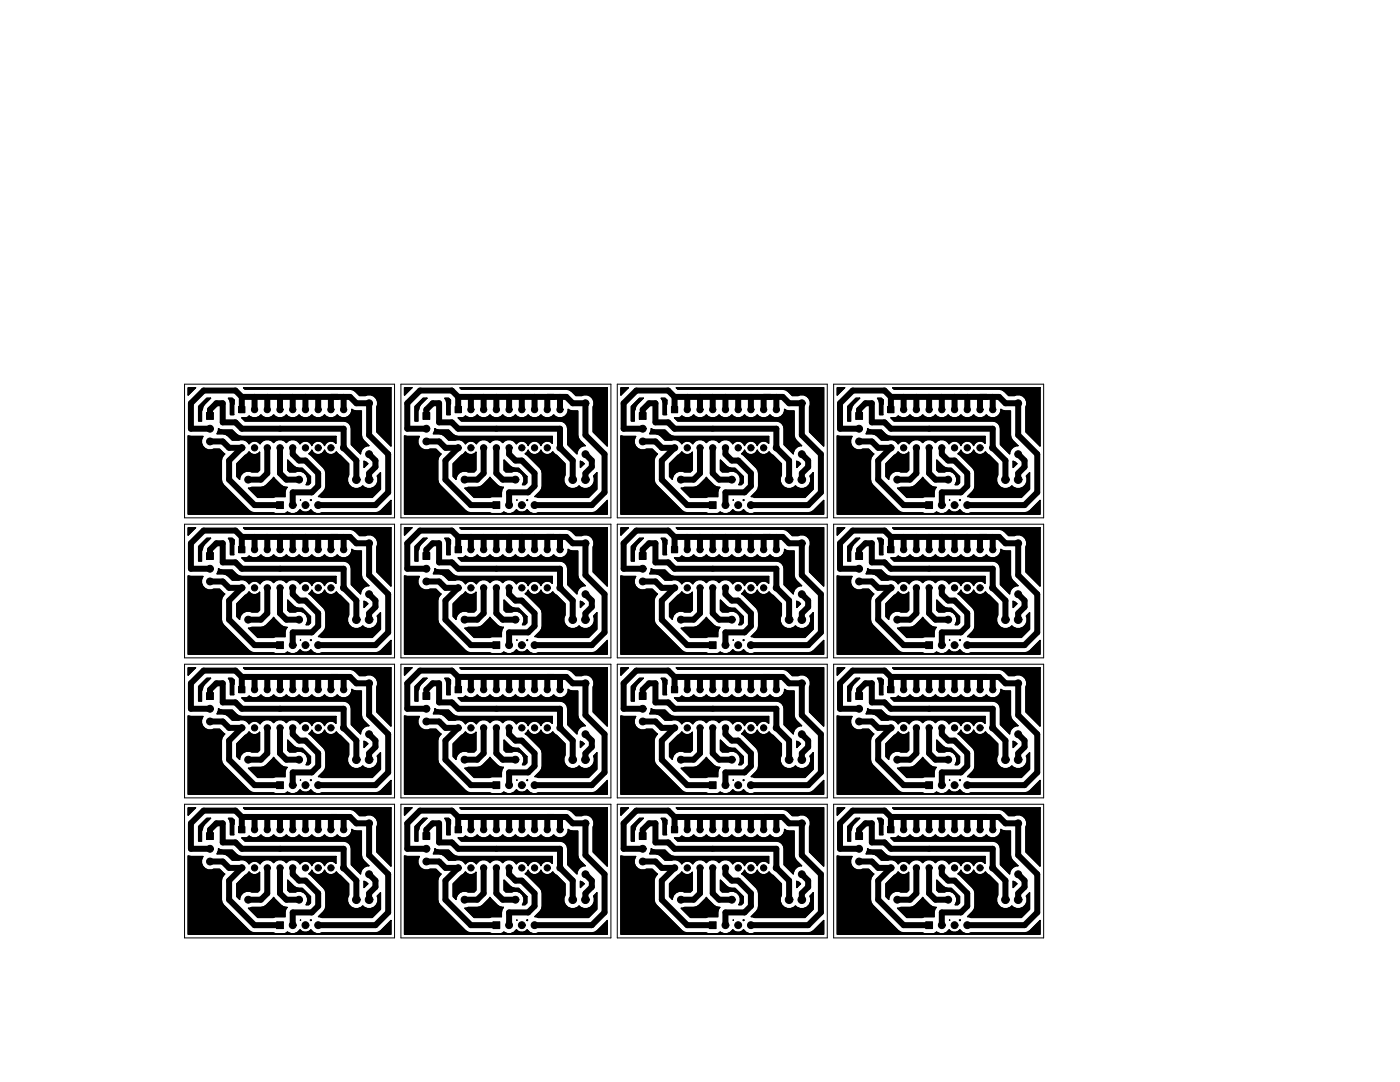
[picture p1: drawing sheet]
<svg xmlns="http://www.w3.org/2000/svg" width="279mm" height="216mm" viewBox="0 0 279 216" stroke-linecap="round" stroke-linejoin="round" font-family="sans-serif">
<g fill="none" stroke="#000" stroke-width=".2">
<path d="M36.8 76.7h41.9v26.6h-41.9zM37.5 77.4h1.5l-1.5 1.5zM45.6 79.5h.8l.3 .3v3h-.7v-2.3l-.1-.6zM48.6 77.4h29.4v11.6l-2.8-2.8v-5a1.68 1.68 0 0 0-.3-2 1.68 1.68 0 0 0-2-.3h-1.1l-1.4-1.1-.5-.1h-21zM80 76.7h41.9v26.6h-41.9zM80.7 77.4h1.5l-1.5 1.5zM88.8 79.5h.7l.4 .3v3h-.7v-2.3l-.2-.6zM91.8 77.4h29.4v11.6l-2.8-2.8v-5a1.68 1.68 0 0 0-.3-2 1.68 1.68 0 0 0-2-.3h-1.2l-1.3-1.1-.6-.1h-20.9zM123.2 76.7h41.9v26.6h-41.9zM123.9 77.4h1.5l-1.5 1.5zM131.9 79.5h.8l.4 .3-.1 3h-.7v-2.3l-.1-.6zM134.9 77.4h29.5v11.6l-2.9-2.8v-5a1.68 1.68 0 0 0-.3-2 1.68 1.68 0 0 0-1.9-.3h-1.2l-1.3-1.1-.6-.1h-20.9z"/>
<path d="M166.4 76.7h41.9v26.6h-41.9zM167.1 77.4h1.5l-1.5 1.5zM175.1 79.5h.8l.4 .3-.1 3h-.7v-2.3l-.1-.6zM178.1 77.4h29.5v11.6l-2.9-2.8v-5a1.68 1.68 0 0 0-.3-2 1.68 1.68 0 0 0-1.9-.3h-1.2l-1.3-1.1-.6-.1h-21zM37.5 87l3 .1a1.69 1.69 0 0 0 .1 2.1 1.69 1.69 0 0 0 2 .4h1.2l1.1 1-.6 .7-.1 .6v3.8l.1 .6 .3 .5 5.1 5.1 .5 .3 4.4 .1a4.8 4.8 0 0 0 2.6 0l.2-.2a1.68 1.68 0 0 0 2.5-.4 1.36 1.36 0 0 0 1.3 .5l.5-.2 .3-.3a1.64 1.64 0 0 0 2.2 .6h10.7l.6-.1 .5-.3 2-2.1v2.8h-40.5zM39.6 81.1l1.7-1.6h.7a4.4 4.4 0 0 0-1.8 4.1v.4h-.6zM41.2 82.3h1.4v1.4h-1.4zM43.6 85.5l.9 .3h1.9l1.3 1.2 .6 .1h18.8v1.4a1.26 1.26 0 0 0-1.3-.5l-.5 .2-.5 .7-.5-.7-.5-.2-1 .2-.6 .7-.5-.7-.5-.2-.9 .2-.4 .4a1.61 1.61 0 0 0-2.7-.3 1.6 1.6 0 0 0-2.6 0 1.61 1.61 0 0 0-2.7 .3l-.4-.4-.9-.2-.5 .2-.4 .4a1.55 1.55 0 0 0-2-.8h-1.3a2.73 2.73 0 0 0-3.1-1.2l.3-.7zM47.6 81.1h1.3v1.3h-1.3zM48.2 83.4a1.4 1.4 0 0 0 1.5-.4 1.57 1.57 0 0 0 2.4-.2 1.6 1.6 0 0 0 2.5 0 1.6 1.6 0 0 0 2.5 0 1.6 1.6 0 0 0 2.6 0 1.6 1.6 0 0 0 2.5 0 1.6 1.6 0 0 0 2.6 0 1.6 1.6 0 0 0 2.5 0 1.62 1.62 0 0 0 1.9 .5 1.62 1.62 0 0 0 1-1.6l.9 .3h1v4.8l.1 .6 1.4 1.5a1.6 1.6 0 0 0-1.6 1.7l-1.9-1.9v-3.2a1.53 1.53 0 0 0-1.5-1.5h-19.7zM48.9 90.8l.8-.7 .8 .6h.6l.7-.5v3.6l-.4 .4h-1.1a1.65 1.65 0 0 0-2.5 1.5l-.6-.6v-2.6zM49.6 97.4l.7-.2a3.6 3.6 0 0 0 4.3-2 3.9 3.9 0 0 0 2.6 2h.1l-.3 .5-.1 1.4h-2l-.3 .2h-3.2z"/>
<path d="M57.4 91.8l1.7 1.5 1.2 .1 1.7 1.7v1.2l-.4 .4h-.5a1.69 1.69 0 0 0-.1-2.1 1.69 1.69 0 0 0-2-.4h-1.2l-.4-.4zM60 99.8h.1M61.9 99.8h.2l-.1 .1zM62.2 89.8l.5 .7 .5 .2 1-.2 .6-.7 .5 .7 .5 .2 .9-.2 .4-.4 2.5 2.4v2.3a1.77 1.77 0 0 0 .4 2.3 1.77 1.77 0 0 0 2.4-.2 1.76 1.76 0 0 0 2.3 .3 1.76 1.76 0 0 0 .6-2.2l.6-.7v3.3l-1.6 1.7h-10.1l-.7-.2 1.4-1.5 .1-3.2-.1-.5-.3-.5-3-2.9zM72.6 92l.8 .5-.8 .8zM80.7 87l3 .1a1.69 1.69 0 0 0 .1 2.1 1.69 1.69 0 0 0 2 .4h1.2l1 1-.5 .7-.1 .6v3.8l.1 .6 .3 .5 5.1 5.1 .5 .3 4.4 .1a4.8 4.8 0 0 0 2.5 0l.3-.2a1.68 1.68 0 0 0 2.5-.4 1.36 1.36 0 0 0 1.2 .5l.6-.2 .3-.3a1.64 1.64 0 0 0 2.2 .6h10.7l.6-.1 .5-.3 2-2.1v2.8h-40.5zM82.8 81.1l1.7-1.6h.7a4.4 4.4 0 0 0-1.8 4.1v.4h-.6zM84.4 82.3h1.4v1.4h-1.4zM86.8 85.5l.8 .3h1.9l1.4 1.2 .5 .1h18.8v1.4a1.26 1.26 0 0 0-1.2-.5l-.5 .2-.6 .7-.5-.7-.5-.2-.9 .2-.6 .7-.5-.7-.5-.2-1 .2-.4 .4a1.61 1.61 0 0 0-2.7-.3 1.6 1.6 0 0 0-2.5 0 1.61 1.61 0 0 0-2.7 .3l-.4-.4-.9-.2-.5 .2-.4 .4a1.55 1.55 0 0 0-2-.8h-1.4a2.73 2.73 0 0 0-3-1.2l.3-.7zM90.8 81.1h1.3v1.3h-1.3zM91.4 83.4a1.4 1.4 0 0 0 1.5-.4 1.57 1.57 0 0 0 2.3-.2 1.6 1.6 0 0 0 2.6 0 1.6 1.6 0 0 0 2.5 0 1.6 1.6 0 0 0 2.6 0 1.6 1.6 0 0 0 2.5 0 1.6 1.6 0 0 0 2.5 0 1.6 1.6 0 0 0 2.6 0 1.62 1.62 0 0 0 1.8 .5 1.62 1.62 0 0 0 1.1-1.6l.9 .3h1v4.8l.1 .6 1.4 1.5a1.6 1.6 0 0 0-1.6 1.7l-1.9-1.9v-3.2a1.53 1.53 0 0 0-1.5-1.5h-19.7zM92.1 90.8l.8-.7 .8 .6h.5l.8-.5v3.6l-.4 .4h-1.2a1.65 1.65 0 0 0-2.4 1.5l-.6-.6v-2.6z"/>
<path d="M92.7 97.4l.7-.2a3.6 3.6 0 0 0 4.4-2 3.9 3.9 0 0 0 2.5 2h.2l-.3 .5-.1 1.4h-2l-.3 .2h-3.2zM100.6 91.8l1.7 1.5 1.2 .1 1.7 1.7v1.2l-.4 .4h-.6a1.69 1.69 0 0 0 0-2.1 1.69 1.69 0 0 0-2.1-.4h-1.1l-.4-.4zM103.2 99.8h.1M105.1 99.8h.2l-.1 .1zM105.4 89.8l.5 .7 .5 .2 1-.2 .6-.7 .5 .7 .5 .2 .9-.2 .4-.4 2.5 2.4v2.3a1.77 1.77 0 0 0 .4 2.3 1.77 1.77 0 0 0 2.4-.2 1.76 1.76 0 0 0 2.2 .3 1.76 1.76 0 0 0 .7-2.2l.6-.7v3.3l-1.6 1.7h-10.1l-.7-.2 1.4-1.5 .1-3.2-.1-.5-.3-.5-3-2.9zM115.8 92l.8 .5-.8 .8zM123.9 87l3 .1a1.69 1.69 0 0 0 0 2.1 1.69 1.69 0 0 0 2.1 .4h1.2l1 1-.5 .7-.1 .6v3.8l.1 .6 .3 .5 5.1 5.1 .5 .3 4.4 .1a4.8 4.8 0 0 0 2.5 0l.2-.2a1.68 1.68 0 0 0 2.5-.4 1.36 1.36 0 0 0 1.3 .5l.6-.2 .3-.3a1.64 1.64 0 0 0 2.2 .6h10.7l.6-.1 .5-.3 2-2.1v2.8h-40.5zM126 81.1l1.6-1.6h.8a4.4 4.4 0 0 0-1.8 4.1v.4h-.6zM127.6 82.3h1.4v1.4h-1.4zM130 85.5l.8 .3h1.9l1.3 1.2 .6 .1h18.8v1.4a1.26 1.26 0 0 0-1.2-.5l-.6 .2-.5 .7-.5-.7-.5-.2-.9 .2-.6 .7-.5-.7-.5-.2-1 .2-.4 .4a1.61 1.61 0 0 0-2.7-.3 1.6 1.6 0 0 0-2.5 0 1.61 1.61 0 0 0-2.7 .3l-.4-.4-.9-.2-.5 .2-.4 .4a1.55 1.55 0 0 0-2-.8h-1.4a2.73 2.73 0 0 0-3.1-1.2l.4-.7zM134 81.1h1.2v1.3h-1.2zM134.6 83.4a1.4 1.4 0 0 0 1.5-.4 1.57 1.57 0 0 0 2.3-.2 1.6 1.6 0 0 0 2.6 0 1.6 1.6 0 0 0 2.5 0 1.6 1.6 0 0 0 2.5 0 1.6 1.6 0 0 0 2.6 0 1.6 1.6 0 0 0 2.5 0 1.6 1.6 0 0 0 2.6 0 1.62 1.62 0 0 0 1.8 .5 1.62 1.62 0 0 0 1.1-1.6l.9 .3h1v4.8l.1 .6 1.4 1.5a1.6 1.6 0 0 0-1.7 1.7l-1.8-1.9v-3.2a1.53 1.53 0 0 0-1.6-1.5h-19.6z"/>
<path d="M135.3 90.8l.8-.7 .8 .6h.5l.8-.5v3.6l-.4 .4h-1.2a1.65 1.65 0 0 0-2.4 1.5l-.6-.6v-2.6zM135.9 97.4l.7-.2a3.6 3.6 0 0 0 4.4-2 3.9 3.9 0 0 0 2.5 2h.2l-.3 .5-.1 1.4h-2l-.4 .2h-3.1zM143.8 91.8l1.7 1.5 1.2 .1 1.6 1.7v1.2l-.3 .4h-.6a1.69 1.69 0 0 0 0-2.1 1.69 1.69 0 0 0-2.1-.4h-1.2l-.3-.4zM146.4 99.8h.1M148.3 99.8h.2l-.1 .1zM148.6 89.8l.5 .7 .5 .2 1-.2 .5-.7 .5 .7 .5 .2 1-.2 .4-.4 2.5 2.4v2.3a1.77 1.77 0 0 0 .4 2.3 1.77 1.77 0 0 0 2.4-.2 1.76 1.76 0 0 0 2.2 .3 1.76 1.76 0 0 0 .6-2.2l.7-.7v3.3l-1.6 1.7h-10.1l-.7-.2 1.4-1.5 .1-3.2-.1-.5-.4-.5-2.9-2.9zM159 92l.8 .5-.8 .8zM167.1 87l3 .1a1.69 1.69 0 0 0 0 2.1 1.69 1.69 0 0 0 2.1 .4h1.2l1 1-.6 .7-.1 .6v3.8l.1 .6 .4 .5 5.1 5.1 .5 .3 4.3 .1a4.8 4.8 0 0 0 2.6 0l.2-.2a1.68 1.68 0 0 0 2.5-.4 1.36 1.36 0 0 0 1.3 .5l.5-.2 .4-.3a1.64 1.64 0 0 0 2.2 .6h10.7l.6-.1 .4-.3 2.1-2.1v2.8h-40.5zM169.2 81.1l1.6-1.6h.8a4.4 4.4 0 0 0-1.8 4.1v.4h-.6zM170.8 82.3h1.3v1.4h-1.3zM173.1 85.5l.9 .3h1.9l1.3 1.2 .6 .1h18.8v1.4a1.26 1.26 0 0 0-1.2-.5l-.6 .2-.5 .7-.5-.7-.5-.2-1 .2-.5 .7-.5-.7-.5-.2-1 .2-.4 .4a1.61 1.61 0 0 0-2.7-.3 1.6 1.6 0 0 0-2.5 0 1.61 1.61 0 0 0-2.8 .3l-.4-.4-.9-.2-.5 .2-.4 .4a1.55 1.55 0 0 0-2-.8h-1.3a2.73 2.73 0 0 0-3.1-1.2l.3-.7zM177.2 81.1h1.2v1.3h-1.2z"/>
<path d="M177.8 83.4a1.4 1.4 0 0 0 1.5-.4 1.57 1.57 0 0 0 2.3-.2 1.6 1.6 0 0 0 2.5 0 1.6 1.6 0 0 0 2.6 0 1.6 1.6 0 0 0 2.5 0 1.6 1.6 0 0 0 2.6 0 1.6 1.6 0 0 0 2.5 0 1.6 1.6 0 0 0 2.5 0 1.62 1.62 0 0 0 1.9 .5 1.62 1.62 0 0 0 1-1.6l1 .3h1v4.8l.1 .6 1.4 1.5a1.6 1.6 0 0 0-1.7 1.7l-1.9-1.9v-3.2a1.53 1.53 0 0 0-1.5-1.5h-19.7zM178.5 90.8l.7-.7 .9 .6h.5l.8-.5v3.6l-.4 .4h-1.2a1.65 1.65 0 0 0-2.4 1.5l-.6-.6v-2.6zM179.1 97.4l.7-.2a3.6 3.6 0 0 0 4.4-2 3.9 3.9 0 0 0 2.5 2h.1l-.3 .5-.1 1.4h-1.9l-.4 .2h-3.1zM186.9 91.8l1.7 1.5 1.3 .1 1.6 1.7v1.2l-.4 .4h-.5a1.69 1.69 0 0 0 0-2.1 1.69 1.69 0 0 0-2.1-.4h-1.2l-.4-.4zM189.5 99.8h.1M191.5 99.8h.2l-.1 .1zM191.8 89.8l.5 .7 .5 .2 .9-.2 .6-.7 .5 .7 .5 .2 1-.2 .4-.4 2.4 2.4v2.3a1.77 1.77 0 0 0 .5 2.3 1.77 1.77 0 0 0 2.3-.2 1.76 1.76 0 0 0 2.3 .3 1.76 1.76 0 0 0 .6-2.2l.7-.7v3.3l-1.7 1.7h-10l-.7-.2 1.4-1.5 .1-3.2-.1-.5-.4-.5-2.9-2.9zM202.2 92l.7 .5-.7 .8zM36.8 104.6h41.9v26.7h-41.9zM37.5 105.3h1.5l-1.5 1.5zM37.5 114.9l3 .1a1.69 1.69 0 0 0 .1 2.1 1.69 1.69 0 0 0 2 .5h1.2l1.1 .9-.6 .8-.1 .5v3.8l.1 .6 .3 .5 5.1 5.1 .5 .3 4.4 .2a4.8 4.8 0 0 0 2.6 0l.2-.2a1.68 1.68 0 0 0 2.5-.5 1.36 1.36 0 0 0 1.3 .5l.5-.2 .3-.3a1.64 1.64 0 0 0 2.2 .7h10.7l.6-.2 .5-.3 2-2v2.8h-40.5zM39.6 109l1.7-1.6h.7a4.4 4.4 0 0 0-1.8 4.1v.5h-.6z"/>
<path d="M41.2 110.3h1.4v1.3h-1.4zM43.6 113.4l.9 .3h1.9l1.3 1.2 .6 .1h18.8v1.4a1.26 1.26 0 0 0-1.3-.4l-.5 .2-.5 .7-.5-.7-.5-.2-1 .1-.6 .8-.5-.7-.5-.2-.9 .1-.4 .4a1.61 1.61 0 0 0-2.7-.2 1.6 1.6 0 0 0-2.6 0 1.61 1.61 0 0 0-2.7 .2l-.4-.4-.9-.1-.5 .1-.4 .4a1.55 1.55 0 0 0-2-.7h-1.3a2.73 2.73 0 0 0-3.1-1.3l.3-.7zM45.6 107.4h.8l.3 .4v2.9h-.7v-2.3l-.1-.6zM47.6 109.1h1.3v1.2h-1.3zM48.2 111.3a1.4 1.4 0 0 0 1.5-.4 1.57 1.57 0 0 0 2.4-.2 1.6 1.6 0 0 0 2.5 0 1.6 1.6 0 0 0 2.5 0 1.6 1.6 0 0 0 2.6 0 1.6 1.6 0 0 0 2.5 0 1.6 1.6 0 0 0 2.6 0 1.6 1.6 0 0 0 2.5 0 1.62 1.62 0 0 0 1.9 .5 1.62 1.62 0 0 0 1-1.6l.9 .3h1v4.9l.1 .5 1.4 1.6a1.6 1.6 0 0 0-1.6 1.6l-1.9-1.8v-3.2a1.53 1.53 0 0 0-1.5-1.5h-19.7zM48.6 105.3h29.4v11.7l-2.8-2.9v-5a1.68 1.68 0 0 0-.3-1.9 1.68 1.68 0 0 0-2-.3h-1.1l-1.4-1.2-.5-.1h-21zM48.9 118.8l.8-.7 .8 .5h.6l.7-.4v3.5l-.4 .4h-1.1a1.65 1.65 0 0 0-2.5 1.5l-.6-.6v-2.5zM55.2 100.1h1.4v1.4h-1.4zM57.4 119.7l1.7 1.5 1.2 .2 1.7 1.6v1.3l-.4 .4h-.5a1.69 1.69 0 0 0-.1-2.1 1.69 1.69 0 0 0-2-.5h-1.2l-.4-.4zM62.2 117.7l.5 .7 .5 .2 1-.1 .6-.8 .5 .7 .5 .2 .9-.1 .4-.4 2.5 2.4v2.2a1.77 1.77 0 0 0 .4 2.4 1.77 1.77 0 0 0 2.4-.2 1.76 1.76 0 0 0 2.3 .2 1.76 1.76 0 0 0 .6-2.2l.6-.6v3.3l-1.6 1.6h-10.1l-.7-.2 1.4-1.5 .1-3.1-.1-.6-.3-.5-3-2.8zM72.6 119.9l.8 .6-.8 .7zM80 104.6h41.9v26.7h-41.9z"/>
<path d="M80.7 105.3h1.5l-1.5 1.5zM80.7 114.9l3 .1a1.69 1.69 0 0 0 .1 2.1 1.69 1.69 0 0 0 2 .5h1.2l1 .9-.5 .8-.1 .5v3.8l.1 .6 .3 .5 5.1 5.1 .5 .3 4.4 .2a4.8 4.8 0 0 0 2.5 0l.3-.2a1.68 1.68 0 0 0 2.5-.5 1.36 1.36 0 0 0 1.2 .5l.6-.2 .3-.3a1.64 1.64 0 0 0 2.2 .7h10.7l.6-.2 .5-.3 2-2v2.8h-40.5zM82.8 109l1.7-1.6h.7a4.4 4.4 0 0 0-1.8 4.1v.5h-.6zM84.4 110.3h1.4v1.3h-1.4zM86.8 113.4l.8 .3h1.9l1.4 1.2 .5 .1h18.8v1.4a1.26 1.26 0 0 0-1.2-.4l-.5 .2-.6 .7-.5-.7-.5-.2-.9 .1-.6 .8-.5-.7-.5-.2-1 .1-.4 .4a1.61 1.61 0 0 0-2.7-.2 1.6 1.6 0 0 0-2.5 0 1.61 1.61 0 0 0-2.7 .2l-.4-.4-.9-.1-.5 .1-.4 .4a1.55 1.55 0 0 0-2-.7h-1.4a2.73 2.73 0 0 0-3-1.3l.3-.7zM88.8 107.4h.7l.4 .4v2.9h-.7v-2.3l-.2-.6zM90.8 109.1h1.3v1.2h-1.3zM91.4 111.3a1.4 1.4 0 0 0 1.5-.4 1.57 1.57 0 0 0 2.3-.2 1.6 1.6 0 0 0 2.6 0 1.6 1.6 0 0 0 2.5 0 1.6 1.6 0 0 0 2.6 0 1.6 1.6 0 0 0 2.5 0 1.6 1.6 0 0 0 2.5 0 1.6 1.6 0 0 0 2.6 0 1.62 1.62 0 0 0 1.8 .5 1.62 1.62 0 0 0 1.1-1.6l.9 .3h1v4.9l.1 .5 1.4 1.6a1.6 1.6 0 0 0-1.6 1.6l-1.9-1.8v-3.2a1.53 1.53 0 0 0-1.5-1.5h-19.7zM91.8 105.3h29.4v11.7l-2.8-2.9v-5a1.68 1.68 0 0 0-.3-1.9 1.68 1.68 0 0 0-2-.3h-1.2l-1.3-1.2-.6-.1h-20.9zM92.1 118.8l.8-.7 .8 .5h.5l.8-.4v3.5l-.4 .4h-1.2a1.65 1.65 0 0 0-2.4 1.5l-.6-.6v-2.5zM98.4 100.1h1.3v1.4h-1.3zM100.6 119.7l1.7 1.5 1.2 .2 1.7 1.6v1.3l-.4 .4h-.6a1.69 1.69 0 0 0 0-2.1 1.69 1.69 0 0 0-2.1-.5h-1.1l-.4-.4z"/>
<path d="M105.4 117.7l.5 .7 .5 .2 1-.1 .6-.8 .5 .7 .5 .2 .9-.1 .4-.4 2.5 2.4v2.2a1.77 1.77 0 0 0 .4 2.4 1.77 1.77 0 0 0 2.4-.2 1.76 1.76 0 0 0 2.2 .2 1.76 1.76 0 0 0 .7-2.2l.6-.6v3.3l-1.6 1.6h-10.1l-.7-.2 1.4-1.5 .1-3.1-.1-.6-.3-.5-3-2.8zM115.8 119.9l.8 .6-.8 .7zM123.2 104.6h41.9v26.7h-41.9zM123.9 105.3h1.5l-1.5 1.5zM123.9 114.9l3 .1a1.69 1.69 0 0 0 0 2.1 1.69 1.69 0 0 0 2.1 .5h1.2l1 .9-.5 .8-.1 .5v3.8l.1 .6 .3 .5 5.1 5.1 .5 .3 4.4 .2a4.8 4.8 0 0 0 2.5 0l.2-.2a1.68 1.68 0 0 0 2.5-.5 1.36 1.36 0 0 0 1.3 .5l.6-.2 .3-.3a1.64 1.64 0 0 0 2.2 .7h10.7l.6-.2 .5-.3 2-2v2.8h-40.5zM126 109l1.6-1.6h.8a4.4 4.4 0 0 0-1.8 4.1v.5h-.6zM127.6 110.3h1.4v1.3h-1.4zM130 113.4l.8 .3h1.9l1.3 1.2 .6 .1h18.8v1.4a1.26 1.26 0 0 0-1.2-.4l-.6 .2-.5 .7-.5-.7-.5-.2-.9 .1-.6 .8-.5-.7-.5-.2-1 .1-.4 .4a1.61 1.61 0 0 0-2.7-.2 1.6 1.6 0 0 0-2.5 0 1.61 1.61 0 0 0-2.7 .2l-.4-.4-.9-.1-.5 .1-.4 .4a1.55 1.55 0 0 0-2-.7h-1.4a2.73 2.73 0 0 0-3.1-1.3l.4-.7zM131.9 107.4h.8l.4 .4-.1 2.9h-.7v-2.3l-.1-.6zM134 109.1h1.2v1.2h-1.2zM134.6 111.3a1.4 1.4 0 0 0 1.5-.4 1.57 1.57 0 0 0 2.3-.2 1.6 1.6 0 0 0 2.6 0 1.6 1.6 0 0 0 2.5 0 1.6 1.6 0 0 0 2.5 0 1.6 1.6 0 0 0 2.6 0 1.6 1.6 0 0 0 2.5 0 1.6 1.6 0 0 0 2.6 0 1.62 1.62 0 0 0 1.8 .5 1.62 1.62 0 0 0 1.1-1.6l.9 .3h1v4.9l.1 .5 1.4 1.6a1.6 1.6 0 0 0-1.7 1.6l-1.8-1.8v-3.2a1.53 1.53 0 0 0-1.6-1.5h-19.6zM134.9 105.3h29.5v11.7l-2.9-2.9v-5a1.68 1.68 0 0 0-.3-1.9 1.68 1.68 0 0 0-1.9-.3h-1.2l-1.3-1.2-.6-.1h-20.9z"/>
<path d="M135.3 118.8l.8-.7 .8 .5h.5l.8-.4v3.5l-.4 .4h-1.2a1.65 1.65 0 0 0-2.4 1.5l-.6-.6v-2.5zM141.6 100.1h1.3v1.4h-1.3zM143.8 119.7l1.7 1.5 1.2 .2 1.6 1.6v1.3l-.3 .4h-.6a1.69 1.69 0 0 0 0-2.1 1.69 1.69 0 0 0-2.1-.5h-1.2l-.3-.4zM148.6 117.7l.5 .7 .5 .2 1-.1 .5-.8 .5 .7 .5 .2 1-.1 .4-.4 2.5 2.4v2.2a1.77 1.77 0 0 0 .4 2.4 1.77 1.77 0 0 0 2.4-.2 1.76 1.76 0 0 0 2.2 .2 1.76 1.76 0 0 0 .6-2.2l.7-.6v3.3l-1.6 1.6h-10.1l-.7-.2 1.4-1.5 .1-3.1-.1-.6-.4-.5-2.9-2.8zM159 119.9l.8 .6-.8 .7zM166.4 104.6h41.9v26.7h-41.9zM167.1 105.3h1.5l-1.5 1.5zM167.1 114.9l3 .1a1.69 1.69 0 0 0 0 2.1 1.69 1.69 0 0 0 2.1 .5h1.2l1 .9-.6 .8-.1 .5v3.8l.1 .6 .4 .5 5.1 5.1 .5 .3 4.3 .2a4.8 4.8 0 0 0 2.6 0l.2-.2a1.68 1.68 0 0 0 2.5-.5 1.36 1.36 0 0 0 1.3 .5l.5-.2 .4-.3a1.64 1.64 0 0 0 2.2 .7h10.7l.6-.2 .4-.3 2.1-2v2.8h-40.5zM169.2 109l1.6-1.6h.8a4.4 4.4 0 0 0-1.8 4.1v.5h-.6zM170.8 110.3h1.3v1.3h-1.3zM173.1 113.4l.9 .3h1.9l1.3 1.2 .6 .1h18.8v1.4a1.26 1.26 0 0 0-1.2-.4l-.6 .2-.5 .7-.5-.7-.5-.2-1 .1-.5 .8-.5-.7-.5-.2-1 .1-.4 .4a1.61 1.61 0 0 0-2.7-.2 1.6 1.6 0 0 0-2.5 0 1.61 1.61 0 0 0-2.8 .2l-.4-.4-.9-.1-.5 .1-.4 .4a1.55 1.55 0 0 0-2-.7h-1.3a2.73 2.73 0 0 0-3.1-1.3l.3-.7zM175.1 107.4h.8l.4 .4-.1 2.9h-.7v-2.3l-.1-.6z"/>
<path d="M177.2 109.1h1.2v1.2h-1.2zM177.8 111.3a1.4 1.4 0 0 0 1.5-.4 1.57 1.57 0 0 0 2.3-.2 1.6 1.6 0 0 0 2.5 0 1.6 1.6 0 0 0 2.6 0 1.6 1.6 0 0 0 2.5 0 1.6 1.6 0 0 0 2.6 0 1.6 1.6 0 0 0 2.5 0 1.6 1.6 0 0 0 2.5 0 1.62 1.62 0 0 0 1.9 .5 1.62 1.62 0 0 0 1-1.6l1 .3h1v4.9l.1 .5 1.4 1.6a1.6 1.6 0 0 0-1.7 1.6l-1.9-1.8v-3.2a1.53 1.53 0 0 0-1.5-1.5h-19.7zM178.1 105.3h29.5v11.7l-2.9-2.9v-5a1.68 1.68 0 0 0-.3-1.9 1.68 1.68 0 0 0-1.9-.3h-1.2l-1.3-1.2-.6-.1h-21zM178.5 118.8l.7-.7 .9 .5h.5l.8-.4v3.5l-.4 .4h-1.2a1.65 1.65 0 0 0-2.4 1.5l-.6-.6v-2.5zM184.7 100.1h1.4v1.4h-1.4zM186.9 119.7l1.7 1.5 1.3 .2 1.6 1.6v1.3l-.4 .4h-.5a1.69 1.69 0 0 0 0-2.1 1.69 1.69 0 0 0-2.1-.5h-1.2l-.4-.4zM191.8 117.7l.5 .7 .5 .2 .9-.1 .6-.8 .5 .7 .5 .2 1-.1 .4-.4 2.4 2.4v2.2a1.77 1.77 0 0 0 .5 2.4 1.77 1.77 0 0 0 2.3-.2 1.76 1.76 0 0 0 2.3 .2 1.76 1.76 0 0 0 .6-2.2l.7-.6v3.3l-1.7 1.6h-10l-.7-.2 1.4-1.5 .1-3.1-.1-.6-.4-.5-2.9-2.8zM202.2 119.9l.7 .6-.7 .7zM36.8 132.5h41.9v26.7h-41.9zM37.5 133.2h1.5l-1.5 1.5zM39.6 137l1.7-1.7h.7a4.4 4.4 0 0 0-1.8 4.2v.4h-.6zM41.2 138.2h1.4v1.4h-1.4z"/>
<path d="M45.6 135.3h.8l.3 .4v2.9h-.7v-2.3l-.1-.5zM47.6 137h1.3v1.2h-1.3zM48.2 139.2a1.4 1.4 0 0 0 1.5-.3 1.57 1.57 0 0 0 2.4-.3 1.6 1.6 0 0 0 2.5 0 1.6 1.6 0 0 0 2.5 0 1.6 1.6 0 0 0 2.6 0 1.6 1.6 0 0 0 2.5 0 1.6 1.6 0 0 0 2.6 0 1.6 1.6 0 0 0 2.5 0 1.62 1.62 0 0 0 1.9 .6 1.62 1.62 0 0 0 1-1.7l.9 .4h1v4.8l.1 .6 1.4 1.5a1.6 1.6 0 0 0-1.6 1.7l-1.9-1.9v-3.2a1.53 1.53 0 0 0-1.5-1.5h-19.7zM48.6 133.2h29.4v11.7l-2.8-2.8v-5a1.68 1.68 0 0 0-.3-2 1.68 1.68 0 0 0-2-.3h-1.1l-1.4-1.1-.5-.1h-21zM49.6 125.3l.7-.1a3.6 3.6 0 0 0 4.3-2 3.9 3.9 0 0 0 2.6 2h.1l-.3 .4-.1 1.5-2-.1-.3 .2h-3.2zM55.2 128h1.4v1.4h-1.4zM60 127.7h.1M61.9 127.7h.2l-.1 .1zM80 132.5h41.9v26.7h-41.9zM80.7 133.2h1.5l-1.5 1.5zM82.8 137l1.7-1.7h.7a4.4 4.4 0 0 0-1.8 4.2v.4h-.6zM84.4 138.2h1.4v1.4h-1.4z"/>
<path d="M88.8 135.3h.7l.4 .4v2.9h-.7v-2.3l-.2-.5zM90.8 137h1.3v1.2h-1.3zM91.4 139.2a1.4 1.4 0 0 0 1.5-.3 1.57 1.57 0 0 0 2.3-.3 1.6 1.6 0 0 0 2.6 0 1.6 1.6 0 0 0 2.5 0 1.6 1.6 0 0 0 2.6 0 1.6 1.6 0 0 0 2.5 0 1.6 1.6 0 0 0 2.5 0 1.6 1.6 0 0 0 2.6 0 1.62 1.62 0 0 0 1.8 .6 1.62 1.62 0 0 0 1.1-1.7l.9 .4h1v4.8l.1 .6 1.4 1.5a1.6 1.6 0 0 0-1.6 1.7l-1.9-1.9v-3.2a1.53 1.53 0 0 0-1.5-1.5h-19.7zM91.8 133.2h29.4v11.7l-2.8-2.8v-5a1.68 1.68 0 0 0-.3-2 1.68 1.68 0 0 0-2-.3h-1.2l-1.3-1.1-.6-.1h-20.9zM92.7 125.3l.7-.1a3.6 3.6 0 0 0 4.4-2 3.9 3.9 0 0 0 2.5 2h.2l-.3 .4-.1 1.5-2-.1-.3 .2h-3.2zM98.4 128h1.3v1.4h-1.3zM103.2 127.7h.1M105.1 127.7h.2l-.1 .1zM123.2 132.5h41.9v26.7h-41.9zM123.9 133.2h1.5l-1.5 1.5zM126 137l1.6-1.7h.8a4.4 4.4 0 0 0-1.8 4.2v.4h-.6zM127.6 138.2h1.4v1.4h-1.4z"/>
<path d="M131.9 135.3h.8l.4 .4-.1 2.9h-.7v-2.3l-.1-.5zM134 137h1.2v1.2h-1.2zM134.6 139.2a1.4 1.4 0 0 0 1.5-.3 1.57 1.57 0 0 0 2.3-.3 1.6 1.6 0 0 0 2.6 0 1.6 1.6 0 0 0 2.5 0 1.6 1.6 0 0 0 2.5 0 1.6 1.6 0 0 0 2.6 0 1.6 1.6 0 0 0 2.5 0 1.6 1.6 0 0 0 2.6 0 1.62 1.62 0 0 0 1.8 .6 1.62 1.62 0 0 0 1.1-1.7l.9 .4h1v4.8l.1 .6 1.4 1.5a1.6 1.6 0 0 0-1.7 1.7l-1.8-1.9v-3.2a1.53 1.53 0 0 0-1.6-1.5h-19.6zM134.9 133.2h29.5v11.7l-2.9-2.8v-5a1.68 1.68 0 0 0-.3-2 1.68 1.68 0 0 0-1.9-.3h-1.2l-1.3-1.1-.6-.1h-20.9zM135.9 125.3l.7-.1a3.6 3.6 0 0 0 4.4-2 3.9 3.9 0 0 0 2.5 2h.2l-.3 .4-.1 1.5-2-.1-.4 .2h-3.1zM141.6 128h1.3v1.4h-1.3zM146.4 127.7h.1M148.3 127.7h.2l-.1 .1zM166.4 132.5h41.9v26.7h-41.9zM167.1 133.2h1.5l-1.5 1.5zM169.2 137l1.6-1.7h.8a4.4 4.4 0 0 0-1.8 4.2v.4h-.6zM170.8 138.2h1.3v1.4h-1.3z"/>
<path d="M175.1 135.3h.8l.4 .4-.1 2.9h-.7v-2.3l-.1-.5zM177.2 137h1.2v1.2h-1.2zM177.8 139.2a1.4 1.4 0 0 0 1.5-.3 1.57 1.57 0 0 0 2.3-.3 1.6 1.6 0 0 0 2.5 0 1.6 1.6 0 0 0 2.6 0 1.6 1.6 0 0 0 2.5 0 1.6 1.6 0 0 0 2.6 0 1.6 1.6 0 0 0 2.5 0 1.6 1.6 0 0 0 2.5 0 1.62 1.62 0 0 0 1.9 .6 1.62 1.62 0 0 0 1-1.7l1 .4h1v4.8l.1 .6 1.4 1.5a1.6 1.6 0 0 0-1.7 1.7l-1.9-1.9v-3.2a1.53 1.53 0 0 0-1.5-1.5h-19.7zM178.1 133.2h29.5v11.7l-2.9-2.8v-5a1.68 1.68 0 0 0-.3-2 1.68 1.68 0 0 0-1.9-.3h-1.2l-1.3-1.1-.6-.1h-21zM179.1 125.3l.7-.1a3.6 3.6 0 0 0 4.4-2 3.9 3.9 0 0 0 2.5 2h.1l-.3 .4-.1 1.5-1.9-.1-.4 .2h-3.1zM184.7 128h1.4v1.4h-1.4zM189.5 127.7h.1M191.5 127.7h.2l-.1 .1zM37.5 142.8l3 .2a1.69 1.69 0 0 0 .1 2.1 1.69 1.69 0 0 0 2 .4h1.2l1.1 1-.6 .7-.1 .6v3.8l.1 .6 .3 .5 5.1 5 .5 .4 4.4 .1a4.8 4.8 0 0 0 2.6 0l.2-.2a1.68 1.68 0 0 0 2.5-.4 1.36 1.36 0 0 0 1.3 .5l.5-.2 .3-.3a1.64 1.64 0 0 0 2.2 .6h10.7l.6-.1 .5-.4 2-2v2.8h-40.5zM43.6 141.4l.9 .3h1.9l1.3 1.1 .6 .2h18.8v1.4a1.26 1.26 0 0 0-1.3-.5l-.5 .2-.5 .7-.5-.7-.5-.2-1 .2-.6 .7-.5-.7-.5-.2-.9 .2-.4 .4a1.61 1.61 0 0 0-2.7-.3 1.6 1.6 0 0 0-2.6 0 1.61 1.61 0 0 0-2.7 .3l-.4-.4-.9-.2-.5 .2-.4 .4a1.55 1.55 0 0 0-2-.8h-1.3a2.73 2.73 0 0 0-3.1-1.3l.3-.6zM48.9 146.7l.8-.7 .8 .6h.6l.7-.5v3.6l-.4 .4h-1.1a1.65 1.65 0 0 0-2.5 1.4l-.6-.5v-2.6zM49.6 153.3l.7-.2a3.6 3.6 0 0 0 4.3-2 3.9 3.9 0 0 0 2.6 2h.1l-.3 .4-.1 1.5h-2l-.3 .1h-3.2z"/>
<path d="M55.2 156h1.4v1.4h-1.4zM57.4 147.7l1.7 1.5 1.2 .1 1.7 1.6v1.3l-.4 .4h-.5a1.69 1.69 0 0 0-.1-2.1 1.69 1.69 0 0 0-2-.4h-1.2l-.4-.4zM60 155.7h.1M61.9 155.7h.2l-.1 .1zM62.2 145.7l.5 .7 .5 .2 1-.2 .6-.7 .5 .7 .5 .2 .9-.2 .4-.4 2.5 2.4v2.3a1.77 1.77 0 0 0 .4 2.3 1.77 1.77 0 0 0 2.4-.2 1.76 1.76 0 0 0 2.3 .3 1.76 1.76 0 0 0 .6-2.2l.6-.7v3.3l-1.6 1.6h-10.1l-.7-.1 1.4-1.6 .1-3.1-.1-.6-.3-.5-3-2.8zM72.6 147.9l.8 .5-.8 .8zM80.7 142.8l3 .2a1.69 1.69 0 0 0 .1 2.1 1.69 1.69 0 0 0 2 .4h1.2l1 1-.5 .7-.1 .6v3.8l.1 .6 .3 .5 5.1 5 .5 .4 4.4 .1a4.8 4.8 0 0 0 2.5 0l.3-.2a1.68 1.68 0 0 0 2.5-.4 1.36 1.36 0 0 0 1.2 .5l.6-.2 .3-.3a1.64 1.64 0 0 0 2.2 .6h10.7l.6-.1 .5-.4 2-2v2.8h-40.5zM86.8 141.4l.8 .3h1.9l1.4 1.1 .5 .2h18.8v1.4a1.26 1.26 0 0 0-1.2-.5l-.5 .2-.6 .7-.5-.7-.5-.2-.9 .2-.6 .7-.5-.7-.5-.2-1 .2-.4 .4a1.61 1.61 0 0 0-2.7-.3 1.6 1.6 0 0 0-2.5 0 1.61 1.61 0 0 0-2.7 .3l-.4-.4-.9-.2-.5 .2-.4 .4a1.55 1.55 0 0 0-2-.8h-1.4a2.73 2.73 0 0 0-3-1.3l.3-.6zM92.1 146.7l.8-.7 .8 .6h.5l.8-.5v3.6l-.4 .4h-1.2a1.65 1.65 0 0 0-2.4 1.4l-.6-.5v-2.6zM92.7 153.3l.7-.2a3.6 3.6 0 0 0 4.4-2 3.9 3.9 0 0 0 2.5 2h.2l-.3 .4-.1 1.5h-2l-.3 .1h-3.2zM98.4 156h1.3v1.4h-1.3zM100.6 147.7l1.7 1.5 1.2 .1 1.7 1.6v1.3l-.4 .4h-.6a1.69 1.69 0 0 0 0-2.1 1.69 1.69 0 0 0-2.1-.4h-1.1l-.4-.4z"/>
<path d="M103.2 155.7h.1M105.1 155.7h.2l-.1 .1zM105.4 145.7l.5 .7 .5 .2 1-.2 .6-.7 .5 .7 .5 .2 .9-.2 .4-.4 2.5 2.4v2.3a1.77 1.77 0 0 0 .4 2.3 1.77 1.77 0 0 0 2.4-.2 1.76 1.76 0 0 0 2.2 .3 1.76 1.76 0 0 0 .7-2.2l.6-.7v3.3l-1.6 1.6h-10.1l-.7-.1 1.4-1.6 .1-3.1-.1-.6-.3-.5-3-2.8zM115.8 147.9l.8 .5-.8 .8zM123.9 142.8l3 .2a1.69 1.69 0 0 0 0 2.1 1.69 1.69 0 0 0 2.1 .4h1.2l1 1-.5 .7-.1 .6v3.8l.1 .6 .3 .5 5.1 5 .5 .4 4.4 .1a4.8 4.8 0 0 0 2.5 0l.2-.2a1.68 1.68 0 0 0 2.5-.4 1.36 1.36 0 0 0 1.3 .5l.6-.2 .3-.3a1.64 1.64 0 0 0 2.2 .6h10.7l.6-.1 .5-.4 2-2v2.8h-40.5zM130 141.4l.8 .3h1.9l1.3 1.1 .6 .2h18.8v1.4a1.26 1.26 0 0 0-1.2-.5l-.6 .2-.5 .7-.5-.7-.5-.2-.9 .2-.6 .7-.5-.7-.5-.2-1 .2-.4 .4a1.61 1.61 0 0 0-2.7-.3 1.6 1.6 0 0 0-2.5 0 1.61 1.61 0 0 0-2.7 .3l-.4-.4-.9-.2-.5 .2-.4 .4a1.55 1.55 0 0 0-2-.8h-1.4a2.73 2.73 0 0 0-3.1-1.3l.4-.6zM135.3 146.7l.8-.7 .8 .6h.5l.8-.5v3.6l-.4 .4h-1.2a1.65 1.65 0 0 0-2.4 1.4l-.6-.5v-2.6zM135.9 153.3l.7-.2a3.6 3.6 0 0 0 4.4-2 3.9 3.9 0 0 0 2.5 2h.2l-.3 .4-.1 1.5h-2l-.4 .1h-3.1zM141.6 156h1.3v1.4h-1.3zM143.8 147.7l1.7 1.5 1.2 .1 1.6 1.6v1.3l-.3 .4h-.6a1.69 1.69 0 0 0 0-2.1 1.69 1.69 0 0 0-2.1-.4h-1.2l-.3-.4zM146.4 155.7h.1M148.3 155.7h.2l-.1 .1z"/>
<path d="M148.6 145.7l.5 .7 .5 .2 1-.2 .5-.7 .5 .7 .5 .2 1-.2 .4-.4 2.5 2.4v2.3a1.77 1.77 0 0 0 .4 2.3 1.77 1.77 0 0 0 2.4-.2 1.76 1.76 0 0 0 2.2 .3 1.76 1.76 0 0 0 .6-2.2l.7-.7v3.3l-1.6 1.6h-10.1l-.7-.1 1.4-1.6 .1-3.1-.1-.6-.4-.5-2.9-2.8zM159 147.9l.8 .5-.8 .8zM167.1 142.8l3 .2a1.69 1.69 0 0 0 0 2.1 1.69 1.69 0 0 0 2.1 .4h1.2l1 1-.6 .7-.1 .6v3.8l.1 .6 .4 .5 5.1 5 .5 .4 4.3 .1a4.8 4.8 0 0 0 2.6 0l.2-.2a1.68 1.68 0 0 0 2.5-.4 1.36 1.36 0 0 0 1.3 .5l.5-.2 .4-.3a1.64 1.64 0 0 0 2.2 .6h10.7l.6-.1 .4-.4 2.1-2v2.8h-40.5zM173.1 141.4l.9 .3h1.9l1.3 1.1 .6 .2h18.8v1.4a1.26 1.26 0 0 0-1.2-.5l-.6 .2-.5 .7-.5-.7-.5-.2-1 .2-.5 .7-.5-.7-.5-.2-1 .2-.4 .4a1.61 1.61 0 0 0-2.7-.3 1.6 1.6 0 0 0-2.5 0 1.61 1.61 0 0 0-2.8 .3l-.4-.4-.9-.2-.5 .2-.4 .4a1.55 1.55 0 0 0-2-.8h-1.3a2.73 2.73 0 0 0-3.1-1.3l.3-.6zM178.5 146.7l.7-.7 .9 .6h.5l.8-.5v3.6l-.4 .4h-1.2a1.65 1.65 0 0 0-2.4 1.4l-.6-.5v-2.6zM179.1 153.3l.7-.2a3.6 3.6 0 0 0 4.4-2 3.9 3.9 0 0 0 2.5 2h.1l-.3 .4-.1 1.5h-1.9l-.4 .1h-3.1zM184.7 156h1.4v1.4h-1.4zM186.9 147.7l1.7 1.5 1.3 .1 1.6 1.6v1.3l-.4 .4h-.5a1.69 1.69 0 0 0 0-2.1 1.69 1.69 0 0 0-2.1-.4h-1.2l-.4-.4zM189.5 155.7h.1M191.5 155.7h.2l-.1 .1zM191.8 145.7l.5 .7 .5 .2 .9-.2 .6-.7 .5 .7 .5 .2 1-.2 .4-.4 2.4 2.4v2.3a1.77 1.77 0 0 0 .5 2.3 1.77 1.77 0 0 0 2.3-.2 1.76 1.76 0 0 0 2.3 .3 1.76 1.76 0 0 0 .6-2.2l.7-.7v3.3l-1.7 1.6h-10l-.7-.1 1.4-1.6 .1-3.1-.1-.6-.4-.5-2.9-2.8zM202.2 147.9l.7 .5-.7 .8z"/>
<path d="M36.8 160.5h41.9v26.6h-41.9zM37.5 161.2h1.5l-1.5 1.5zM37.5 170.8l3 .1a1.69 1.69 0 0 0 .1 2.1 1.69 1.69 0 0 0 2 .4h1.2l1.1 1-.6 .7-.1 .6v3.8l.1 .6 .3 .5 5.1 5.1 .5 .3 4.4 .2a4.8 4.8 0 0 0 2.6 0l.2-.3a1.68 1.68 0 0 0 2.5-.4 1.36 1.36 0 0 0 1.3 .5l.5-.2 .3-.3a1.64 1.64 0 0 0 2.2 .6h10.7l.6-.1 .5-.3 2-2v2.7h-40.5zM41.2 166.1h1.4v1.4h-1.4zM41.3 163.3h.7a4.4 4.4 0 0 0-1.8 4.1v.4h-.6v-2.9zM43.6 169.3l.9 .3h1.9l1.3 1.2 .6 .1h18.8v1.4a1.26 1.26 0 0 0-1.3-.5l-.5 .2-.5 .7-.5-.7-.5-.2-1 .2-.6 .7-.5-.7-.5-.2-.9 .2-.4 .4a1.61 1.61 0 0 0-2.7-.3 1.6 1.6 0 0 0-2.6 0 1.61 1.61 0 0 0-2.7 .3l-.4-.4-.9-.2-.5 .2-.4 .4a1.55 1.55 0 0 0-2-.7h-1.3a2.73 2.73 0 0 0-3.1-1.3l.3-.7zM45.6 163.3h.8l.3 .3v3h-.7v-2.3l-.1-.6zM47.6 164.9h1.3v1.3h-1.3zM48.2 167.2a1.4 1.4 0 0 0 1.5-.4 1.57 1.57 0 0 0 2.4-.2 1.6 1.6 0 0 0 2.5 0 1.6 1.6 0 0 0 2.5 0 1.6 1.6 0 0 0 2.6 0 1.6 1.6 0 0 0 2.5 0 1.6 1.6 0 0 0 2.6 0 1.6 1.6 0 0 0 2.5 0 1.62 1.62 0 0 0 1.9 .5 1.62 1.62 0 0 0 1-1.6l.9 .3h1v4.8l.1 .6 1.4 1.6a1.6 1.6 0 0 0-1.6 1.6l-1.9-1.9v-3.1a1.53 1.53 0 0 0-1.5-1.6h-19.7zM48.6 161.2h29.4v11.6l-2.8-2.8v-5a1.68 1.68 0 0 0-.3-1.9 1.68 1.68 0 0 0-2-.3h-1.1l-1.4-1.2-.5-.1h-21zM48.9 174.7l.8-.7 .8 .5h.6l.7-.5v3.6l-.4 .4h-1.1a1.65 1.65 0 0 0-2.5 1.5l-.6-.6v-2.6zM57.4 175.6l1.7 1.5 1.2 .1 1.7 1.7v1.3l-.4 .3h-.5a1.69 1.69 0 0 0-.1-2.1 1.69 1.69 0 0 0-2-.4h-1.2l-.4-.4z"/>
<path d="M62.2 173.6l.5 .7 .5 .2 1-.2 .6-.7 .5 .7 .5 .2 .9-.2 .4-.3 2.5 2.3v2.3a1.77 1.77 0 0 0 .4 2.3 1.77 1.77 0 0 0 2.4-.1 1.76 1.76 0 0 0 2.3 .2 1.76 1.76 0 0 0 .6-2.2l.6-.7v3.3l-1.6 1.7h-10.1l-.7-.2 1.4-1.5 .1-3.1-.1-.6-.3-.5-3-2.8zM72.6 175.8l.8 .5-.8 .8zM80 160.5h41.9v26.6h-41.9zM80.7 161.2h1.5l-1.5 1.5zM80.7 170.8l3 .1a1.69 1.69 0 0 0 .1 2.1 1.69 1.69 0 0 0 2 .4h1.2l1 1-.5 .7-.1 .6v3.8l.1 .6 .3 .5 5.1 5.1 .5 .3 4.4 .2a4.8 4.8 0 0 0 2.5 0l.3-.3a1.68 1.68 0 0 0 2.5-.4 1.36 1.36 0 0 0 1.2 .5l.6-.2 .3-.3a1.64 1.64 0 0 0 2.2 .6h10.7l.6-.1 .5-.3 2-2v2.7h-40.5zM84.4 166.1h1.4v1.4h-1.4zM84.5 163.3h.7a4.4 4.4 0 0 0-1.8 4.1v.4h-.6v-2.9zM86.8 169.3l.8 .3h1.9l1.4 1.2 .5 .1h18.8v1.4a1.26 1.26 0 0 0-1.2-.5l-.5 .2-.6 .7-.5-.7-.5-.2-.9 .2-.6 .7-.5-.7-.5-.2-1 .2-.4 .4a1.61 1.61 0 0 0-2.7-.3 1.6 1.6 0 0 0-2.5 0 1.61 1.61 0 0 0-2.7 .3l-.4-.4-.9-.2-.5 .2-.4 .4a1.55 1.55 0 0 0-2-.7h-1.4a2.73 2.73 0 0 0-3-1.3l.3-.7zM88.8 163.3h.7l.4 .3v3h-.7v-2.3l-.2-.6zM90.8 164.9h1.3v1.3h-1.3zM91.4 167.2a1.4 1.4 0 0 0 1.5-.4 1.57 1.57 0 0 0 2.3-.2 1.6 1.6 0 0 0 2.6 0 1.6 1.6 0 0 0 2.5 0 1.6 1.6 0 0 0 2.6 0 1.6 1.6 0 0 0 2.5 0 1.6 1.6 0 0 0 2.5 0 1.6 1.6 0 0 0 2.6 0 1.62 1.62 0 0 0 1.8 .5 1.62 1.62 0 0 0 1.1-1.6l.9 .3h1v4.8l.1 .6 1.4 1.6a1.6 1.6 0 0 0-1.6 1.6l-1.9-1.9v-3.1a1.53 1.53 0 0 0-1.5-1.6h-19.7zM91.8 161.2h29.4v11.6l-2.8-2.8v-5a1.68 1.68 0 0 0-.3-1.9 1.68 1.68 0 0 0-2-.3h-1.2l-1.3-1.2-.6-.1h-20.9z"/>
<path d="M92.1 174.7l.8-.7 .8 .5h.5l.8-.5v3.6l-.4 .4h-1.2a1.65 1.65 0 0 0-2.4 1.5l-.6-.6v-2.6zM100.6 175.6l1.7 1.5 1.2 .1 1.7 1.7v1.3l-.4 .3h-.6a1.69 1.69 0 0 0 0-2.1 1.69 1.69 0 0 0-2.1-.4h-1.1l-.4-.4zM105.4 173.6l.5 .7 .5 .2 1-.2 .6-.7 .5 .7 .5 .2 .9-.2 .4-.3 2.5 2.3v2.3a1.77 1.77 0 0 0 .4 2.3 1.77 1.77 0 0 0 2.4-.1 1.76 1.76 0 0 0 2.2 .2 1.76 1.76 0 0 0 .7-2.2l.6-.7v3.3l-1.6 1.7h-10.1l-.7-.2 1.4-1.5 .1-3.1-.1-.6-.3-.5-3-2.8zM115.8 175.8l.8 .5-.8 .8zM123.2 160.5h41.9v26.6h-41.9zM123.9 161.2h1.5l-1.5 1.5zM123.9 170.8l3 .1a1.69 1.69 0 0 0 0 2.1 1.69 1.69 0 0 0 2.1 .4h1.2l1 1-.5 .7-.1 .6v3.8l.1 .6 .3 .5 5.1 5.1 .5 .3 4.4 .2a4.8 4.8 0 0 0 2.5 0l.2-.3a1.68 1.68 0 0 0 2.5-.4 1.36 1.36 0 0 0 1.3 .5l.6-.2 .3-.3a1.64 1.64 0 0 0 2.2 .6h10.7l.6-.1 .5-.3 2-2v2.7h-40.5zM127.6 166.1h1.4v1.4h-1.4zM127.6 163.3h.8a4.4 4.4 0 0 0-1.8 4.1v.4h-.6v-2.9zM130 169.3l.8 .3h1.9l1.3 1.2 .6 .1h18.8v1.4a1.26 1.26 0 0 0-1.2-.5l-.6 .2-.5 .7-.5-.7-.5-.2-.9 .2-.6 .7-.5-.7-.5-.2-1 .2-.4 .4a1.61 1.61 0 0 0-2.7-.3 1.6 1.6 0 0 0-2.5 0 1.61 1.61 0 0 0-2.7 .3l-.4-.4-.9-.2-.5 .2-.4 .4a1.55 1.55 0 0 0-2-.7h-1.4a2.73 2.73 0 0 0-3.1-1.3l.4-.7zM131.9 163.3h.8l.4 .3-.1 3h-.7v-2.3l-.1-.6zM134 164.9h1.2v1.3h-1.2z"/>
<path d="M134.6 167.2a1.4 1.4 0 0 0 1.5-.4 1.57 1.57 0 0 0 2.3-.2 1.6 1.6 0 0 0 2.6 0 1.6 1.6 0 0 0 2.5 0 1.6 1.6 0 0 0 2.5 0 1.6 1.6 0 0 0 2.6 0 1.6 1.6 0 0 0 2.5 0 1.6 1.6 0 0 0 2.6 0 1.62 1.62 0 0 0 1.8 .5 1.62 1.62 0 0 0 1.1-1.6l.9 .3h1v4.8l.1 .6 1.4 1.6a1.6 1.6 0 0 0-1.7 1.6l-1.8-1.9v-3.1a1.53 1.53 0 0 0-1.6-1.6h-19.6zM134.9 161.2h29.5v11.6l-2.9-2.8v-5a1.68 1.68 0 0 0-.3-1.9 1.68 1.68 0 0 0-1.9-.3h-1.2l-1.3-1.2-.6-.1h-20.9zM135.3 174.7l.8-.7 .8 .5h.5l.8-.5v3.6l-.4 .4h-1.2a1.65 1.65 0 0 0-2.4 1.5l-.6-.6v-2.6zM143.8 175.6l1.7 1.5 1.2 .1 1.6 1.7v1.3l-.3 .3h-.6a1.69 1.69 0 0 0 0-2.1 1.69 1.69 0 0 0-2.1-.4h-1.2l-.3-.4zM148.6 173.6l.5 .7 .5 .2 1-.2 .5-.7 .5 .7 .5 .2 1-.2 .4-.3 2.5 2.3v2.3a1.77 1.77 0 0 0 .4 2.3 1.77 1.77 0 0 0 2.4-.1 1.76 1.76 0 0 0 2.2 .2 1.76 1.76 0 0 0 .6-2.2l.7-.7v3.3l-1.6 1.7h-10.1l-.7-.2 1.4-1.5 .1-3.1-.1-.6-.4-.5-2.9-2.8zM159 175.8l.8 .5-.8 .8zM166.4 160.5h41.9v26.6h-41.9zM167.1 161.2h1.5l-1.5 1.5zM167.1 170.8l3 .1a1.69 1.69 0 0 0 0 2.1 1.69 1.69 0 0 0 2.1 .4h1.2l1 1-.6 .7-.1 .6v3.8l.1 .6 .4 .5 5.1 5.1 .5 .3 4.3 .2a4.8 4.8 0 0 0 2.6 0l.2-.3a1.68 1.68 0 0 0 2.5-.4 1.36 1.36 0 0 0 1.3 .5l.5-.2 .4-.3a1.64 1.64 0 0 0 2.2 .6h10.7l.6-.1 .4-.3 2.1-2v2.7h-40.5zM169.2 164.9l1.6-1.6h.8a4.4 4.4 0 0 0-1.8 4.1v.4h-.6zM170.8 166.1h1.3v1.4h-1.3zM173.1 169.3l.9 .3h1.9l1.3 1.2 .6 .1h18.8v1.4a1.26 1.26 0 0 0-1.2-.5l-.6 .2-.5 .7-.5-.7-.5-.2-1 .2-.5 .7-.5-.7-.5-.2-1 .2-.4 .4a1.61 1.61 0 0 0-2.7-.3 1.6 1.6 0 0 0-2.5 0 1.61 1.61 0 0 0-2.8 .3l-.4-.4-.9-.2-.5 .2-.4 .4a1.55 1.55 0 0 0-2-.7h-1.3a2.73 2.73 0 0 0-3.1-1.3l.3-.7z"/>
<path d="M175.1 163.3h.8l.4 .3-.1 3h-.7v-2.3l-.1-.6zM177.2 164.9h1.2v1.3h-1.2zM177.8 167.2a1.4 1.4 0 0 0 1.5-.4 1.57 1.57 0 0 0 2.3-.2 1.6 1.6 0 0 0 2.5 0 1.6 1.6 0 0 0 2.6 0 1.6 1.6 0 0 0 2.5 0 1.6 1.6 0 0 0 2.6 0 1.6 1.6 0 0 0 2.5 0 1.6 1.6 0 0 0 2.5 0 1.62 1.62 0 0 0 1.9 .5 1.62 1.62 0 0 0 1-1.6l1 .3h1v4.8l.1 .6 1.4 1.6a1.6 1.6 0 0 0-1.7 1.6l-1.9-1.9v-3.1a1.53 1.53 0 0 0-1.5-1.6h-19.7zM178.1 161.2h29.5v11.6l-2.9-2.8v-5a1.68 1.68 0 0 0-.3-1.9 1.68 1.68 0 0 0-1.9-.3h-1.2l-1.3-1.2-.6-.1h-21zM178.5 174.7l.7-.7 .9 .5h.5l.8-.5v3.6l-.4 .4h-1.2a1.65 1.65 0 0 0-2.4 1.5l-.6-.6v-2.6zM186.9 175.6l1.7 1.5 1.3 .1 1.6 1.7v1.3l-.4 .3h-.5a1.69 1.69 0 0 0 0-2.1 1.69 1.69 0 0 0-2.1-.4h-1.2l-.4-.4zM191.8 173.6l.5 .7 .5 .2 .9-.2 .6-.7 .5 .7 .5 .2 1-.2 .4-.3 2.4 2.3v2.3a1.77 1.77 0 0 0 .5 2.3 1.77 1.77 0 0 0 2.3-.1 1.76 1.76 0 0 0 2.3 .2 1.76 1.76 0 0 0 .6-2.2l.7-.7v3.3l-1.7 1.7h-10l-.7-.2 1.4-1.5 .1-3.1-.1-.6-.4-.5-2.9-2.8zM202.2 175.8l.7 .5-.7 .8zM49.6 181.2l.7-.1a3.6 3.6 0 0 0 4.3-2 3.9 3.9 0 0 0 2.6 2h.1l-.3 .4-.1 1.4h-2l-.3 .2h-3.2zM55.2 183.9h1.4v1.4h-1.4zM60 183.6h.1M61.9 183.6h.2l-.1 .1z"/>
<path d="M92.7 181.2l.7-.1a3.6 3.6 0 0 0 4.4-2 3.9 3.9 0 0 0 2.5 2h.2l-.3 .4-.1 1.4h-2l-.3 .2h-3.2zM98.4 183.9h1.3v1.4h-1.3zM103.2 183.6h.1M105.1 183.6h.2l-.1 .1zM135.9 181.2l.7-.1a3.6 3.6 0 0 0 4.4-2 3.9 3.9 0 0 0 2.5 2h.2l-.3 .4-.1 1.4h-2l-.4 .2h-3.1zM141.6 183.9h1.3v1.4h-1.3zM146.4 183.6h.1M148.3 183.6h.2l-.1 .1zM179.1 181.2l.7-.1a3.6 3.6 0 0 0 4.4-2 3.9 3.9 0 0 0 2.5 2h.1l-.3 .4-.1 1.4h-1.9l-.4 .2h-3.1zM184.7 183.9h1.4v1.4h-1.4zM189.5 183.6h.1M191.5 183.6h.2l-.1 .1z"/>
<circle cx="41.9" cy="88.1" r=".69"/>
<circle cx="41.9" cy="85.5" r=".69"/>
<circle cx="48.3" cy="89.4" r=".62"/>
<circle cx="49.5" cy="95.7" r=".69"/>
<circle cx="50.8" cy="81.7" r=".62"/>
<circle cx="50.8" cy="89.4" r=".62"/>
<circle cx="53.3" cy="81.7" r=".62"/>
<circle cx="53.3" cy="89.4" r=".62"/>
<circle cx="55.9" cy="89.4" r=".62"/>
<circle cx="55.9" cy="81.7" r=".62"/>
<circle cx="58.4" cy="81.7" r=".62"/>
<circle cx="58.4" cy="89.4" r=".62"/>
<circle cx="59.7" cy="95.7" r=".69"/>
<circle cx="61" cy="81.7" r=".62"/>
<circle cx="61" cy="89.4" r=".62"/>
<circle cx="63.5" cy="81.7" r=".62"/>
<circle cx="63.5" cy="89.4" r=".62"/>
<circle cx="66" cy="81.7" r=".62"/>
<circle cx="66" cy="89.4" r=".62"/>
<circle cx="68.6" cy="81.7" r=".62"/>
<circle cx="68.6" cy="89.4" r=".62"/>
<circle cx="71.1" cy="95.7" r=".76"/>
<circle cx="73.7" cy="90.6" r=".69"/>
<circle cx="73.7" cy="80.5" r=".69"/>
<circle cx="73.7" cy="95.7" r=".76"/>
<circle cx="85.1" cy="88.1" r=".69"/>
<circle cx="85.1" cy="85.5" r=".69"/>
<circle cx="91.4" cy="89.4" r=".62"/>
<circle cx="92.7" cy="95.7" r=".69"/>
<circle cx="94" cy="89.4" r=".62"/>
<circle cx="94" cy="81.7" r=".62"/>
<circle cx="96.5" cy="81.7" r=".62"/>
<circle cx="96.5" cy="89.4" r=".62"/>
<circle cx="99.1" cy="81.7" r=".62"/>
<circle cx="99.1" cy="89.4" r=".62"/>
<circle cx="101.6" cy="81.7" r=".62"/>
<circle cx="101.6" cy="89.4" r=".62"/>
<circle cx="102.9" cy="95.7" r=".69"/>
<circle cx="104.1" cy="81.7" r=".62"/>
<circle cx="104.1" cy="89.4" r=".62"/>
<circle cx="106.7" cy="89.4" r=".62"/>
<circle cx="106.7" cy="81.7" r=".62"/>
<circle cx="109.2" cy="89.4" r=".62"/>
<circle cx="109.2" cy="81.7" r=".62"/>
<circle cx="111.8" cy="81.7" r=".62"/>
<circle cx="111.8" cy="89.4" r=".62"/>
<circle cx="114.3" cy="95.7" r=".76"/>
<circle cx="116.8" cy="80.5" r=".69"/>
<circle cx="116.8" cy="90.6" r=".69"/>
<circle cx="116.8" cy="95.7" r=".76"/>
<circle cx="128.3" cy="88.1" r=".69"/>
<circle cx="128.3" cy="85.5" r=".69"/>
<circle cx="134.6" cy="89.4" r=".62"/>
<circle cx="135.9" cy="95.7" r=".69"/>
<circle cx="137.2" cy="81.7" r=".62"/>
<circle cx="137.2" cy="89.4" r=".62"/>
<circle cx="139.7" cy="81.7" r=".62"/>
<circle cx="139.7" cy="89.4" r=".62"/>
<circle cx="142.2" cy="81.7" r=".62"/>
<circle cx="142.2" cy="89.4" r=".62"/>
<circle cx="144.8" cy="89.4" r=".62"/>
<circle cx="144.8" cy="81.7" r=".62"/>
<circle cx="146" cy="95.7" r=".69"/>
<circle cx="147.3" cy="89.4" r=".62"/>
<circle cx="147.3" cy="81.7" r=".62"/>
<circle cx="149.9" cy="81.7" r=".62"/>
<circle cx="149.9" cy="89.4" r=".62"/>
<circle cx="152.4" cy="89.4" r=".62"/>
<circle cx="152.4" cy="81.7" r=".62"/>
<circle cx="154.9" cy="89.4" r=".62"/>
<circle cx="154.9" cy="81.7" r=".62"/>
<circle cx="157.5" cy="95.7" r=".76"/>
<circle cx="160" cy="90.6" r=".69"/>
<circle cx="160" cy="80.5" r=".69"/>
<circle cx="160" cy="95.7" r=".76"/>
<circle cx="171.4" cy="85.5" r=".69"/>
<circle cx="171.4" cy="88.1" r=".69"/>
<circle cx="177.8" cy="89.4" r=".62"/>
<circle cx="179.1" cy="95.7" r=".69"/>
<circle cx="180.3" cy="81.7" r=".62"/>
<circle cx="180.3" cy="89.4" r=".62"/>
<circle cx="182.9" cy="89.4" r=".62"/>
<circle cx="182.9" cy="81.7" r=".62"/>
<circle cx="185.4" cy="89.4" r=".62"/>
<circle cx="185.4" cy="81.7" r=".62"/>
<circle cx="188" cy="81.7" r=".62"/>
<circle cx="188" cy="89.4" r=".62"/>
<circle cx="189.2" cy="95.7" r=".69"/>
<circle cx="190.5" cy="81.7" r=".62"/>
<circle cx="190.5" cy="89.4" r=".62"/>
<circle cx="193" cy="81.7" r=".62"/>
<circle cx="193" cy="89.4" r=".62"/>
<circle cx="195.6" cy="81.7" r=".62"/>
<circle cx="195.6" cy="89.4" r=".62"/>
<circle cx="198.1" cy="81.7" r=".62"/>
<circle cx="198.1" cy="89.4" r=".62"/>
<circle cx="200.7" cy="95.7" r=".76"/>
<circle cx="203.2" cy="80.5" r=".69"/>
<circle cx="203.2" cy="90.6" r=".69"/>
<circle cx="203.2" cy="95.7" r=".76"/>
<circle cx="41.9" cy="113.5" r=".69"/>
<circle cx="41.9" cy="116" r=".69"/>
<circle cx="48.3" cy="117.3" r=".62"/>
<circle cx="50.8" cy="109.7" r=".62"/>
<circle cx="50.8" cy="117.3" r=".62"/>
<circle cx="53.3" cy="117.3" r=".62"/>
<circle cx="53.3" cy="109.7" r=".62"/>
<circle cx="55.9" cy="109.7" r=".62"/>
<circle cx="55.9" cy="117.3" r=".62"/>
<circle cx="58.4" cy="100.8" r=".69"/>
<circle cx="58.4" cy="109.7" r=".62"/>
<circle cx="58.4" cy="117.3" r=".62"/>
<circle cx="61" cy="100.8" r=".69"/>
<circle cx="61" cy="109.7" r=".62"/>
<circle cx="61" cy="117.3" r=".62"/>
<circle cx="63.5" cy="100.8" r=".69"/>
<circle cx="63.5" cy="109.7" r=".62"/>
<circle cx="63.5" cy="117.3" r=".62"/>
<circle cx="66" cy="109.7" r=".62"/>
<circle cx="66" cy="117.3" r=".62"/>
<circle cx="68.6" cy="117.3" r=".62"/>
<circle cx="68.6" cy="109.7" r=".62"/>
<circle cx="73.7" cy="108.4" r=".69"/>
<circle cx="73.7" cy="118.6" r=".69"/>
<circle cx="85.1" cy="113.5" r=".69"/>
<circle cx="85.1" cy="116" r=".69"/>
<circle cx="91.4" cy="117.3" r=".62"/>
<circle cx="94" cy="117.3" r=".62"/>
<circle cx="94" cy="109.7" r=".62"/>
<circle cx="96.5" cy="109.7" r=".62"/>
<circle cx="96.5" cy="117.3" r=".62"/>
<circle cx="99.1" cy="109.7" r=".62"/>
<circle cx="99.1" cy="117.3" r=".62"/>
<circle cx="101.6" cy="100.8" r=".69"/>
<circle cx="101.6" cy="109.7" r=".62"/>
<circle cx="101.6" cy="117.3" r=".62"/>
<circle cx="104.1" cy="100.8" r=".69"/>
<circle cx="104.1" cy="109.7" r=".62"/>
<circle cx="104.1" cy="117.3" r=".62"/>
<circle cx="106.7" cy="100.8" r=".69"/>
<circle cx="106.7" cy="109.7" r=".62"/>
<circle cx="106.7" cy="117.3" r=".62"/>
<circle cx="109.2" cy="109.7" r=".62"/>
<circle cx="109.2" cy="117.3" r=".62"/>
<circle cx="111.8" cy="109.7" r=".62"/>
<circle cx="111.8" cy="117.3" r=".62"/>
<circle cx="116.8" cy="108.4" r=".69"/>
<circle cx="116.8" cy="118.6" r=".69"/>
<circle cx="128.3" cy="113.5" r=".69"/>
<circle cx="128.3" cy="116" r=".69"/>
<circle cx="134.6" cy="117.3" r=".62"/>
<circle cx="137.2" cy="109.7" r=".62"/>
<circle cx="137.2" cy="117.3" r=".62"/>
<circle cx="139.7" cy="109.7" r=".62"/>
<circle cx="139.7" cy="117.3" r=".62"/>
<circle cx="142.2" cy="117.3" r=".62"/>
<circle cx="142.2" cy="109.7" r=".62"/>
<circle cx="144.8" cy="100.8" r=".69"/>
<circle cx="144.8" cy="117.3" r=".62"/>
<circle cx="144.8" cy="109.7" r=".62"/>
<circle cx="147.3" cy="100.8" r=".69"/>
<circle cx="147.3" cy="109.7" r=".62"/>
<circle cx="147.3" cy="117.3" r=".62"/>
<circle cx="149.9" cy="100.8" r=".69"/>
<circle cx="149.9" cy="109.7" r=".62"/>
<circle cx="149.9" cy="117.3" r=".62"/>
<circle cx="152.4" cy="117.3" r=".62"/>
<circle cx="152.4" cy="109.7" r=".62"/>
<circle cx="154.9" cy="109.7" r=".62"/>
<circle cx="154.9" cy="117.3" r=".62"/>
<circle cx="160" cy="118.6" r=".69"/>
<circle cx="160" cy="108.4" r=".69"/>
<circle cx="171.4" cy="116" r=".69"/>
<circle cx="171.4" cy="113.5" r=".69"/>
<circle cx="177.8" cy="117.3" r=".62"/>
<circle cx="180.3" cy="109.7" r=".62"/>
<circle cx="180.3" cy="117.3" r=".62"/>
<circle cx="182.9" cy="117.3" r=".62"/>
<circle cx="182.9" cy="109.7" r=".62"/>
<circle cx="185.4" cy="109.7" r=".62"/>
<circle cx="185.4" cy="117.3" r=".62"/>
<circle cx="188" cy="100.8" r=".69"/>
<circle cx="188" cy="117.3" r=".62"/>
<circle cx="188" cy="109.7" r=".62"/>
<circle cx="190.5" cy="100.8" r=".69"/>
<circle cx="190.5" cy="109.7" r=".62"/>
<circle cx="190.5" cy="117.3" r=".62"/>
<circle cx="193" cy="100.8" r=".69"/>
<circle cx="193" cy="117.3" r=".62"/>
<circle cx="193" cy="109.7" r=".62"/>
<circle cx="195.6" cy="109.7" r=".62"/>
<circle cx="195.6" cy="117.3" r=".62"/>
<circle cx="198.1" cy="117.3" r=".62"/>
<circle cx="198.1" cy="109.7" r=".62"/>
<circle cx="203.2" cy="108.4" r=".69"/>
<circle cx="203.2" cy="118.6" r=".69"/>
<circle cx="49.5" cy="123.6" r=".69"/>
<circle cx="50.8" cy="137.6" r=".62"/>
<circle cx="53.3" cy="137.6" r=".62"/>
<circle cx="55.9" cy="137.6" r=".62"/>
<circle cx="58.4" cy="128.7" r=".69"/>
<circle cx="58.4" cy="137.6" r=".62"/>
<circle cx="59.7" cy="123.6" r=".69"/>
<circle cx="61" cy="128.7" r=".69"/>
<circle cx="61" cy="137.6" r=".62"/>
<circle cx="63.5" cy="128.7" r=".69"/>
<circle cx="63.5" cy="137.6" r=".62"/>
<circle cx="66" cy="137.6" r=".62"/>
<circle cx="68.6" cy="137.6" r=".62"/>
<circle cx="71.1" cy="123.6" r=".76"/>
<circle cx="73.7" cy="136.3" r=".69"/>
<circle cx="73.7" cy="123.6" r=".76"/>
<circle cx="92.7" cy="123.6" r=".69"/>
<circle cx="94" cy="137.6" r=".62"/>
<circle cx="96.5" cy="137.6" r=".62"/>
<circle cx="99.1" cy="137.6" r=".62"/>
<circle cx="101.6" cy="128.7" r=".69"/>
<circle cx="101.6" cy="137.6" r=".62"/>
<circle cx="102.9" cy="123.6" r=".69"/>
<circle cx="104.1" cy="128.7" r=".69"/>
<circle cx="104.1" cy="137.6" r=".62"/>
<circle cx="106.7" cy="128.7" r=".69"/>
<circle cx="106.7" cy="137.6" r=".62"/>
<circle cx="109.2" cy="137.6" r=".62"/>
<circle cx="111.8" cy="137.6" r=".62"/>
<circle cx="114.3" cy="123.6" r=".76"/>
<circle cx="116.8" cy="136.3" r=".69"/>
<circle cx="116.8" cy="123.6" r=".76"/>
<circle cx="135.9" cy="123.6" r=".69"/>
<circle cx="137.2" cy="137.6" r=".62"/>
<circle cx="139.7" cy="137.6" r=".62"/>
<circle cx="142.2" cy="137.6" r=".62"/>
<circle cx="144.8" cy="128.7" r=".69"/>
<circle cx="144.8" cy="137.6" r=".62"/>
<circle cx="146" cy="123.6" r=".69"/>
<circle cx="147.3" cy="128.7" r=".69"/>
<circle cx="147.3" cy="137.6" r=".62"/>
<circle cx="149.9" cy="128.7" r=".69"/>
<circle cx="149.9" cy="137.6" r=".62"/>
<circle cx="152.4" cy="137.6" r=".62"/>
<circle cx="154.9" cy="137.6" r=".62"/>
<circle cx="157.5" cy="123.6" r=".76"/>
<circle cx="160" cy="136.3" r=".69"/>
<circle cx="160" cy="123.6" r=".76"/>
<circle cx="179.1" cy="123.6" r=".69"/>
<circle cx="180.3" cy="137.6" r=".62"/>
<circle cx="182.9" cy="137.6" r=".62"/>
<circle cx="185.4" cy="137.6" r=".62"/>
<circle cx="188" cy="128.7" r=".69"/>
<circle cx="188" cy="137.6" r=".62"/>
<circle cx="189.2" cy="123.6" r=".69"/>
<circle cx="190.5" cy="128.7" r=".69"/>
<circle cx="190.5" cy="137.6" r=".62"/>
<circle cx="193" cy="128.7" r=".69"/>
<circle cx="193" cy="137.6" r=".62"/>
<circle cx="195.6" cy="137.6" r=".62"/>
<circle cx="198.1" cy="137.6" r=".62"/>
<circle cx="200.7" cy="123.6" r=".76"/>
<circle cx="203.2" cy="136.3" r=".69"/>
<circle cx="203.2" cy="123.6" r=".76"/>
<circle cx="41.9" cy="144" r=".69"/>
<circle cx="41.9" cy="141.4" r=".69"/>
<circle cx="48.3" cy="145.2" r=".62"/>
<circle cx="49.5" cy="151.6" r=".69"/>
<circle cx="50.8" cy="145.2" r=".62"/>
<circle cx="53.3" cy="145.2" r=".62"/>
<circle cx="55.9" cy="145.2" r=".62"/>
<circle cx="58.4" cy="156.7" r=".69"/>
<circle cx="58.4" cy="145.2" r=".62"/>
<circle cx="59.7" cy="151.6" r=".69"/>
<circle cx="61" cy="156.7" r=".69"/>
<circle cx="61" cy="145.2" r=".62"/>
<circle cx="63.5" cy="156.7" r=".69"/>
<circle cx="63.5" cy="145.2" r=".62"/>
<circle cx="66" cy="145.2" r=".62"/>
<circle cx="68.6" cy="145.2" r=".62"/>
<circle cx="71.1" cy="151.6" r=".76"/>
<circle cx="73.7" cy="151.6" r=".76"/>
<circle cx="73.7" cy="146.5" r=".69"/>
<circle cx="85.1" cy="144" r=".69"/>
<circle cx="85.1" cy="141.4" r=".69"/>
<circle cx="91.4" cy="145.2" r=".62"/>
<circle cx="92.7" cy="151.6" r=".69"/>
<circle cx="94" cy="145.2" r=".62"/>
<circle cx="96.5" cy="145.2" r=".62"/>
<circle cx="99.1" cy="145.2" r=".62"/>
<circle cx="101.6" cy="156.7" r=".69"/>
<circle cx="101.6" cy="145.2" r=".62"/>
<circle cx="102.9" cy="151.6" r=".69"/>
<circle cx="104.1" cy="156.7" r=".69"/>
<circle cx="104.1" cy="145.2" r=".62"/>
<circle cx="106.7" cy="156.7" r=".69"/>
<circle cx="106.7" cy="145.2" r=".62"/>
<circle cx="109.2" cy="145.2" r=".62"/>
<circle cx="111.8" cy="145.2" r=".62"/>
<circle cx="114.3" cy="151.6" r=".76"/>
<circle cx="116.8" cy="151.6" r=".76"/>
<circle cx="116.8" cy="146.5" r=".69"/>
<circle cx="128.3" cy="144" r=".69"/>
<circle cx="128.3" cy="141.4" r=".69"/>
<circle cx="134.6" cy="145.2" r=".62"/>
<circle cx="135.9" cy="151.6" r=".69"/>
<circle cx="137.2" cy="145.2" r=".62"/>
<circle cx="139.7" cy="145.2" r=".62"/>
<circle cx="142.2" cy="145.2" r=".62"/>
<circle cx="144.8" cy="156.7" r=".69"/>
<circle cx="144.8" cy="145.2" r=".62"/>
<circle cx="146" cy="151.6" r=".69"/>
<circle cx="147.3" cy="156.7" r=".69"/>
<circle cx="147.3" cy="145.2" r=".62"/>
<circle cx="149.9" cy="156.7" r=".69"/>
<circle cx="149.9" cy="145.2" r=".62"/>
<circle cx="152.4" cy="145.2" r=".62"/>
<circle cx="154.9" cy="145.2" r=".62"/>
<circle cx="157.5" cy="151.6" r=".76"/>
<circle cx="160" cy="151.6" r=".76"/>
<circle cx="160" cy="146.5" r=".69"/>
<circle cx="171.4" cy="144" r=".69"/>
<circle cx="171.4" cy="141.4" r=".69"/>
<circle cx="177.8" cy="145.2" r=".62"/>
<circle cx="179.1" cy="151.6" r=".69"/>
<circle cx="180.3" cy="145.2" r=".62"/>
<circle cx="182.9" cy="145.2" r=".62"/>
<circle cx="185.4" cy="145.2" r=".62"/>
<circle cx="188" cy="156.7" r=".69"/>
<circle cx="188" cy="145.2" r=".62"/>
<circle cx="189.2" cy="151.6" r=".69"/>
<circle cx="190.5" cy="156.7" r=".69"/>
<circle cx="190.5" cy="145.2" r=".62"/>
<circle cx="193" cy="156.7" r=".69"/>
<circle cx="193" cy="145.2" r=".62"/>
<circle cx="195.6" cy="145.2" r=".62"/>
<circle cx="198.1" cy="145.2" r=".62"/>
<circle cx="200.7" cy="151.6" r=".76"/>
<circle cx="203.2" cy="151.6" r=".76"/>
<circle cx="203.2" cy="146.5" r=".69"/>
<circle cx="41.9" cy="171.9" r=".69"/>
<circle cx="41.9" cy="169.4" r=".69"/>
<circle cx="48.3" cy="173.2" r=".62"/>
<circle cx="49.5" cy="179.5" r=".69"/>
<circle cx="50.8" cy="165.6" r=".62"/>
<circle cx="50.8" cy="173.2" r=".62"/>
<circle cx="53.3" cy="165.6" r=".62"/>
<circle cx="53.3" cy="173.2" r=".62"/>
<circle cx="55.9" cy="165.6" r=".62"/>
<circle cx="55.9" cy="173.2" r=".62"/>
<circle cx="58.4" cy="173.2" r=".62"/>
<circle cx="58.4" cy="165.6" r=".62"/>
<circle cx="59.7" cy="179.5" r=".69"/>
<circle cx="61" cy="173.2" r=".62"/>
<circle cx="61" cy="165.6" r=".62"/>
<circle cx="63.5" cy="165.6" r=".62"/>
<circle cx="63.5" cy="173.2" r=".62"/>
<circle cx="66" cy="173.2" r=".62"/>
<circle cx="66" cy="165.6" r=".62"/>
<circle cx="68.6" cy="173.2" r=".62"/>
<circle cx="68.6" cy="165.6" r=".62"/>
<circle cx="71.1" cy="179.5" r=".76"/>
<circle cx="73.7" cy="179.5" r=".76"/>
<circle cx="73.7" cy="174.4" r=".69"/>
<circle cx="73.7" cy="164.3" r=".69"/>
<circle cx="85.1" cy="169.4" r=".69"/>
<circle cx="85.1" cy="171.9" r=".69"/>
<circle cx="91.4" cy="173.2" r=".62"/>
<circle cx="92.7" cy="179.5" r=".69"/>
<circle cx="94" cy="165.6" r=".62"/>
<circle cx="94" cy="173.2" r=".62"/>
<circle cx="96.5" cy="165.6" r=".62"/>
<circle cx="96.5" cy="173.2" r=".62"/>
<circle cx="99.1" cy="165.6" r=".62"/>
<circle cx="99.1" cy="173.2" r=".62"/>
<circle cx="101.6" cy="173.2" r=".62"/>
<circle cx="101.6" cy="165.6" r=".62"/>
<circle cx="102.9" cy="179.5" r=".69"/>
<circle cx="104.1" cy="173.2" r=".62"/>
<circle cx="104.1" cy="165.6" r=".62"/>
<circle cx="106.7" cy="165.6" r=".62"/>
<circle cx="106.7" cy="173.2" r=".62"/>
<circle cx="109.2" cy="165.6" r=".62"/>
<circle cx="109.2" cy="173.2" r=".62"/>
<circle cx="111.8" cy="165.6" r=".62"/>
<circle cx="111.8" cy="173.2" r=".62"/>
<circle cx="114.3" cy="179.5" r=".76"/>
<circle cx="116.8" cy="179.5" r=".76"/>
<circle cx="116.8" cy="174.4" r=".69"/>
<circle cx="116.8" cy="164.3" r=".69"/>
<circle cx="128.3" cy="171.9" r=".69"/>
<circle cx="128.3" cy="169.4" r=".69"/>
<circle cx="134.6" cy="173.2" r=".62"/>
<circle cx="135.9" cy="179.5" r=".69"/>
<circle cx="137.2" cy="165.6" r=".62"/>
<circle cx="137.2" cy="173.2" r=".62"/>
<circle cx="139.7" cy="173.2" r=".62"/>
<circle cx="139.7" cy="165.6" r=".62"/>
<circle cx="142.2" cy="165.6" r=".62"/>
<circle cx="142.2" cy="173.2" r=".62"/>
<circle cx="144.8" cy="165.6" r=".62"/>
<circle cx="144.8" cy="173.2" r=".62"/>
<circle cx="146" cy="179.5" r=".69"/>
<circle cx="147.3" cy="173.2" r=".62"/>
<circle cx="147.3" cy="165.6" r=".62"/>
<circle cx="149.9" cy="165.6" r=".62"/>
<circle cx="149.9" cy="173.2" r=".62"/>
<circle cx="152.4" cy="173.2" r=".62"/>
<circle cx="152.4" cy="165.6" r=".62"/>
<circle cx="154.9" cy="165.6" r=".62"/>
<circle cx="154.9" cy="173.2" r=".62"/>
<circle cx="157.5" cy="179.5" r=".76"/>
<circle cx="160" cy="179.5" r=".76"/>
<circle cx="160" cy="164.3" r=".69"/>
<circle cx="160" cy="174.4" r=".69"/>
<circle cx="171.4" cy="171.9" r=".69"/>
<circle cx="171.4" cy="169.4" r=".69"/>
<circle cx="177.8" cy="173.2" r=".62"/>
<circle cx="179.1" cy="179.5" r=".69"/>
<circle cx="180.3" cy="173.2" r=".62"/>
<circle cx="180.3" cy="165.6" r=".62"/>
<circle cx="182.9" cy="165.6" r=".62"/>
<circle cx="182.9" cy="173.2" r=".62"/>
<circle cx="185.4" cy="173.2" r=".62"/>
<circle cx="185.4" cy="165.6" r=".62"/>
<circle cx="188" cy="173.2" r=".62"/>
<circle cx="188" cy="165.6" r=".62"/>
<circle cx="189.2" cy="179.5" r=".69"/>
<circle cx="190.5" cy="165.6" r=".62"/>
<circle cx="190.5" cy="173.2" r=".62"/>
<circle cx="193" cy="173.2" r=".62"/>
<circle cx="193" cy="165.6" r=".62"/>
<circle cx="195.6" cy="173.2" r=".62"/>
<circle cx="195.6" cy="165.6" r=".62"/>
<circle cx="198.1" cy="165.6" r=".62"/>
<circle cx="198.1" cy="173.2" r=".62"/>
<circle cx="200.7" cy="179.5" r=".76"/>
<circle cx="203.2" cy="179.5" r=".76"/>
<circle cx="203.2" cy="164.3" r=".69"/>
<circle cx="203.2" cy="174.4" r=".69"/>
<circle cx="58.4" cy="184.6" r=".69"/>
<circle cx="61" cy="184.6" r=".69"/>
<circle cx="63.5" cy="184.6" r=".69"/>
<circle cx="101.6" cy="184.6" r=".69"/>
<circle cx="104.1" cy="184.6" r=".69"/>
<circle cx="106.7" cy="184.6" r=".69"/>
<circle cx="144.8" cy="184.6" r=".69"/>
<circle cx="147.3" cy="184.6" r=".69"/>
<circle cx="149.9" cy="184.6" r=".69"/>
<circle cx="188" cy="184.6" r=".69"/>
<circle cx="190.5" cy="184.6" r=".69"/>
<circle cx="193" cy="184.6" r=".69"/>
</g>
<g fill="#000">
<path d="M37.5 77.4h1.5l-1.5 1.5zM39.6 81.1l1.7-1.6h.7a4.4 4.4 0 0 0-1.8 4.1v.4h-.6zM45.6 79.5h.8l.3 .3v3h-.7v-2.3l-.1-.6zM48.6 77.4h29.4v11.6l-2.8-2.8v-5a1.68 1.68 0 0 0-.3-2 1.68 1.68 0 0 0-2-.3h-1.1l-1.4-1.1-.5-.1h-21zM80.7 77.4h1.5l-1.5 1.5zM82.8 81.1l1.7-1.6h.7a4.4 4.4 0 0 0-1.8 4.1v.4h-.6zM88.8 79.5h.7l.4 .3v3h-.7v-2.3l-.2-.6zM91.8 77.4h29.4v11.6l-2.8-2.8v-5a1.68 1.68 0 0 0-.3-2 1.68 1.68 0 0 0-2-.3h-1.2l-1.3-1.1-.6-.1h-20.9zM123.9 77.4h1.5l-1.5 1.5zM126 81.1l1.6-1.6h.8a4.4 4.4 0 0 0-1.8 4.1v.4h-.6zM131.9 79.5h.8l.4 .3-.1 3h-.7v-2.3l-.1-.6zM134.9 77.4h29.5v11.6l-2.9-2.8v-5a1.68 1.68 0 0 0-.3-2 1.68 1.68 0 0 0-1.9-.3h-1.2l-1.3-1.1-.6-.1h-20.9z"/>
<path d="M167.1 77.4h1.5l-1.5 1.5zM169.2 81.1l1.6-1.6h.8a4.4 4.4 0 0 0-1.8 4.1v.4h-.6zM175.1 79.5h.8l.4 .3-.1 3h-.7v-2.3l-.1-.6zM178.1 77.4h29.5v11.6l-2.9-2.8v-5a1.68 1.68 0 0 0-.3-2 1.68 1.68 0 0 0-1.9-.3h-1.2l-1.3-1.1-.6-.1h-21zM41.2 82.3h1.4v1.4h-1.4zM47.6 81.1h1.3v1.3h-1.3zM48.9 90.8l.8-.7 .8 .6h.6l.7-.5v3.6l-.4 .4h-1.1a1.65 1.65 0 0 0-2.5 1.5l-.6-.6v-2.6zM49.6 97.4l.7-.2a3.6 3.6 0 0 0 4.3-2 3.9 3.9 0 0 0 2.6 2h.1l-.3 .5-.1 1.4h-2l-.3 .2h-3.2zM57.4 91.8l1.7 1.5 1.2 .1 1.7 1.7v1.2l-.4 .4h-.5a1.69 1.69 0 0 0-.1-2.1 1.69 1.69 0 0 0-2-.4h-1.2l-.4-.4zM61.9 99.8h.2l-.1 .1zM43.6 85.5l.9 .3h1.9l1.3 1.2 .6 .1h18.8v1.4a1.26 1.26 0 0 0-1.3-.5l-.5 .2-.5 .7-.5-.7-.5-.2-1 .2-.6 .7-.5-.7-.5-.2-.9 .2-.4 .4a1.61 1.61 0 0 0-2.7-.3 1.6 1.6 0 0 0-2.6 0 1.61 1.61 0 0 0-2.7 .3l-.4-.4-.9-.2-.5 .2-.4 .4a1.55 1.55 0 0 0-2-.8h-1.3a2.73 2.73 0 0 0-3.1-1.2l.3-.7zM72.6 92l.8 .5-.8 .8z"/>
<path d="M48.2 83.4a1.4 1.4 0 0 0 1.5-.4 1.57 1.57 0 0 0 2.4-.2 1.6 1.6 0 0 0 2.5 0 1.6 1.6 0 0 0 2.5 0 1.6 1.6 0 0 0 2.6 0 1.6 1.6 0 0 0 2.5 0 1.6 1.6 0 0 0 2.6 0 1.6 1.6 0 0 0 2.5 0 1.62 1.62 0 0 0 1.9 .5 1.62 1.62 0 0 0 1-1.6l.9 .3h1v4.8l.1 .6 1.4 1.5a1.6 1.6 0 0 0-1.6 1.7l-1.9-1.9v-3.2a1.53 1.53 0 0 0-1.5-1.5h-19.7zM62.2 89.8l.5 .7 .5 .2 1-.2 .6-.7 .5 .7 .5 .2 .9-.2 .4-.4 2.5 2.4v2.3a1.77 1.77 0 0 0 .4 2.3 1.77 1.77 0 0 0 2.4-.2 1.76 1.76 0 0 0 2.3 .3 1.76 1.76 0 0 0 .6-2.2l.6-.7v3.3l-1.6 1.7h-10.1l-.7-.2 1.4-1.5 .1-3.2-.1-.5-.3-.5-3-2.9zM37.5 87l3 .1a1.69 1.69 0 0 0 .1 2.1 1.69 1.69 0 0 0 2 .4h1.2l1.1 1-.6 .7-.1 .6v3.8l.1 .6 .3 .5 5.1 5.1 .5 .3 4.4 .1a4.8 4.8 0 0 0 2.6 0l.2-.2a1.68 1.68 0 0 0 2.5-.4 1.36 1.36 0 0 0 1.3 .5l.5-.2 .3-.3a1.64 1.64 0 0 0 2.2 .6h10.7l.6-.1 .5-.3 2-2.1v2.8h-40.5zM84.4 82.3h1.4v1.4h-1.4zM90.8 81.1h1.3v1.3h-1.3zM92.1 90.8l.8-.7 .8 .6h.5l.8-.5v3.6l-.4 .4h-1.2a1.65 1.65 0 0 0-2.4 1.5l-.6-.6v-2.6zM92.7 97.4l.7-.2a3.6 3.6 0 0 0 4.4-2 3.9 3.9 0 0 0 2.5 2h.2l-.3 .5-.1 1.4h-2l-.3 .2h-3.2zM100.6 91.8l1.7 1.5 1.2 .1 1.7 1.7v1.2l-.4 .4h-.6a1.69 1.69 0 0 0 0-2.1 1.69 1.69 0 0 0-2.1-.4h-1.1l-.4-.4zM105.1 99.8h.2l-.1 .1zM86.8 85.5l.8 .3h1.9l1.4 1.2 .5 .1h18.8v1.4a1.26 1.26 0 0 0-1.2-.5l-.5 .2-.6 .7-.5-.7-.5-.2-.9 .2-.6 .7-.5-.7-.5-.2-1 .2-.4 .4a1.61 1.61 0 0 0-2.7-.3 1.6 1.6 0 0 0-2.5 0 1.61 1.61 0 0 0-2.7 .3l-.4-.4-.9-.2-.5 .2-.4 .4a1.55 1.55 0 0 0-2-.8h-1.4a2.73 2.73 0 0 0-3-1.2l.3-.7zM115.8 92l.8 .5-.8 .8zM91.4 83.4a1.4 1.4 0 0 0 1.5-.4 1.57 1.57 0 0 0 2.3-.2 1.6 1.6 0 0 0 2.6 0 1.6 1.6 0 0 0 2.5 0 1.6 1.6 0 0 0 2.6 0 1.6 1.6 0 0 0 2.5 0 1.6 1.6 0 0 0 2.5 0 1.6 1.6 0 0 0 2.6 0 1.62 1.62 0 0 0 1.8 .5 1.62 1.62 0 0 0 1.1-1.6l.9 .3h1v4.8l.1 .6 1.4 1.5a1.6 1.6 0 0 0-1.6 1.7l-1.9-1.9v-3.2a1.53 1.53 0 0 0-1.5-1.5h-19.7z"/>
<path d="M105.4 89.8l.5 .7 .5 .2 1-.2 .6-.7 .5 .7 .5 .2 .9-.2 .4-.4 2.5 2.4v2.3a1.77 1.77 0 0 0 .4 2.3 1.77 1.77 0 0 0 2.4-.2 1.76 1.76 0 0 0 2.2 .3 1.76 1.76 0 0 0 .7-2.2l.6-.7v3.3l-1.6 1.7h-10.1l-.7-.2 1.4-1.5 .1-3.2-.1-.5-.3-.5-3-2.9zM80.7 87l3 .1a1.69 1.69 0 0 0 .1 2.1 1.69 1.69 0 0 0 2 .4h1.2l1 1-.5 .7-.1 .6v3.8l.1 .6 .3 .5 5.1 5.1 .5 .3 4.4 .1a4.8 4.8 0 0 0 2.5 0l.3-.2a1.68 1.68 0 0 0 2.5-.4 1.36 1.36 0 0 0 1.2 .5l.6-.2 .3-.3a1.64 1.64 0 0 0 2.2 .6h10.7l.6-.1 .5-.3 2-2.1v2.8h-40.5zM127.6 82.3h1.4v1.4h-1.4zM134 81.1h1.2v1.3h-1.2zM135.3 90.8l.8-.7 .8 .6h.5l.8-.5v3.6l-.4 .4h-1.2a1.65 1.65 0 0 0-2.4 1.5l-.6-.6v-2.6zM135.9 97.4l.7-.2a3.6 3.6 0 0 0 4.4-2 3.9 3.9 0 0 0 2.5 2h.2l-.3 .5-.1 1.4h-2l-.4 .2h-3.1zM143.8 91.8l1.7 1.5 1.2 .1 1.6 1.7v1.2l-.3 .4h-.6a1.69 1.69 0 0 0 0-2.1 1.69 1.69 0 0 0-2.1-.4h-1.2l-.3-.4zM148.3 99.8h.2l-.1 .1zM130 85.5l.8 .3h1.9l1.3 1.2 .6 .1h18.8v1.4a1.26 1.26 0 0 0-1.2-.5l-.6 .2-.5 .7-.5-.7-.5-.2-.9 .2-.6 .7-.5-.7-.5-.2-1 .2-.4 .4a1.61 1.61 0 0 0-2.7-.3 1.6 1.6 0 0 0-2.5 0 1.61 1.61 0 0 0-2.7 .3l-.4-.4-.9-.2-.5 .2-.4 .4a1.55 1.55 0 0 0-2-.8h-1.4a2.73 2.73 0 0 0-3.1-1.2l.4-.7zM159 92l.8 .5-.8 .8zM134.6 83.4a1.4 1.4 0 0 0 1.5-.4 1.57 1.57 0 0 0 2.3-.2 1.6 1.6 0 0 0 2.6 0 1.6 1.6 0 0 0 2.5 0 1.6 1.6 0 0 0 2.5 0 1.6 1.6 0 0 0 2.6 0 1.6 1.6 0 0 0 2.5 0 1.6 1.6 0 0 0 2.6 0 1.62 1.62 0 0 0 1.8 .5 1.62 1.62 0 0 0 1.1-1.6l.9 .3h1v4.8l.1 .6 1.4 1.5a1.6 1.6 0 0 0-1.7 1.7l-1.8-1.9v-3.2a1.53 1.53 0 0 0-1.6-1.5h-19.6zM148.6 89.8l.5 .7 .5 .2 1-.2 .5-.7 .5 .7 .5 .2 1-.2 .4-.4 2.5 2.4v2.3a1.77 1.77 0 0 0 .4 2.3 1.77 1.77 0 0 0 2.4-.2 1.76 1.76 0 0 0 2.2 .3 1.76 1.76 0 0 0 .6-2.2l.7-.7v3.3l-1.6 1.7h-10.1l-.7-.2 1.4-1.5 .1-3.2-.1-.5-.4-.5-2.9-2.9z"/>
<path d="M123.9 87l3 .1a1.69 1.69 0 0 0 0 2.1 1.69 1.69 0 0 0 2.1 .4h1.2l1 1-.5 .7-.1 .6v3.8l.1 .6 .3 .5 5.1 5.1 .5 .3 4.4 .1a4.8 4.8 0 0 0 2.5 0l.2-.2a1.68 1.68 0 0 0 2.5-.4 1.36 1.36 0 0 0 1.3 .5l.6-.2 .3-.3a1.64 1.64 0 0 0 2.2 .6h10.7l.6-.1 .5-.3 2-2.1v2.8h-40.5zM170.8 82.3h1.3v1.4h-1.3zM177.2 81.1h1.2v1.3h-1.2zM178.5 90.8l.7-.7 .9 .6h.5l.8-.5v3.6l-.4 .4h-1.2a1.65 1.65 0 0 0-2.4 1.5l-.6-.6v-2.6zM179.1 97.4l.7-.2a3.6 3.6 0 0 0 4.4-2 3.9 3.9 0 0 0 2.5 2h.1l-.3 .5-.1 1.4h-1.9l-.4 .2h-3.1zM186.9 91.8l1.7 1.5 1.3 .1 1.6 1.7v1.2l-.4 .4h-.5a1.69 1.69 0 0 0 0-2.1 1.69 1.69 0 0 0-2.1-.4h-1.2l-.4-.4zM191.5 99.8h.2l-.1 .1zM173.1 85.5l.9 .3h1.9l1.3 1.2 .6 .1h18.8v1.4a1.26 1.26 0 0 0-1.2-.5l-.6 .2-.5 .7-.5-.7-.5-.2-1 .2-.5 .7-.5-.7-.5-.2-1 .2-.4 .4a1.61 1.61 0 0 0-2.7-.3 1.6 1.6 0 0 0-2.5 0 1.61 1.61 0 0 0-2.8 .3l-.4-.4-.9-.2-.5 .2-.4 .4a1.55 1.55 0 0 0-2-.8h-1.3a2.73 2.73 0 0 0-3.1-1.2l.3-.7zM202.2 92l.7 .5-.7 .8zM177.8 83.4a1.4 1.4 0 0 0 1.5-.4 1.57 1.57 0 0 0 2.3-.2 1.6 1.6 0 0 0 2.5 0 1.6 1.6 0 0 0 2.6 0 1.6 1.6 0 0 0 2.5 0 1.6 1.6 0 0 0 2.6 0 1.6 1.6 0 0 0 2.5 0 1.6 1.6 0 0 0 2.5 0 1.62 1.62 0 0 0 1.9 .5 1.62 1.62 0 0 0 1-1.6l1 .3h1v4.8l.1 .6 1.4 1.5a1.6 1.6 0 0 0-1.7 1.7l-1.9-1.9v-3.2a1.53 1.53 0 0 0-1.5-1.5h-19.7zM191.8 89.8l.5 .7 .5 .2 .9-.2 .6-.7 .5 .7 .5 .2 1-.2 .4-.4 2.4 2.4v2.3a1.77 1.77 0 0 0 .5 2.3 1.77 1.77 0 0 0 2.3-.2 1.76 1.76 0 0 0 2.3 .3 1.76 1.76 0 0 0 .6-2.2l.7-.7v3.3l-1.7 1.7h-10l-.7-.2 1.4-1.5 .1-3.2-.1-.5-.4-.5-2.9-2.9zM167.1 87l3 .1a1.69 1.69 0 0 0 0 2.1 1.69 1.69 0 0 0 2.1 .4h1.2l1 1-.6 .7-.1 .6v3.8l.1 .6 .4 .5 5.1 5.1 .5 .3 4.3 .1a4.8 4.8 0 0 0 2.6 0l.2-.2a1.68 1.68 0 0 0 2.5-.4 1.36 1.36 0 0 0 1.3 .5l.5-.2 .4-.3a1.64 1.64 0 0 0 2.2 .6h10.7l.6-.1 .4-.3 2.1-2.1v2.8h-40.5z"/>
<path d="M37.5 105.3h1.5l-1.5 1.5zM41.2 110.3h1.4v1.3h-1.4zM39.6 109l1.7-1.6h.7a4.4 4.4 0 0 0-1.8 4.1v.5h-.6zM45.6 107.4h.8l.3 .4v2.9h-.7v-2.3l-.1-.6zM47.6 109.1h1.3v1.2h-1.3zM48.9 118.8l.8-.7 .8 .5h.6l.7-.4v3.5l-.4 .4h-1.1a1.65 1.65 0 0 0-2.5 1.5l-.6-.6v-2.5zM55.2 100.1h1.4v1.4h-1.4zM43.6 113.4l.9 .3h1.9l1.3 1.2 .6 .1h18.8v1.4a1.26 1.26 0 0 0-1.3-.4l-.5 .2-.5 .7-.5-.7-.5-.2-1 .1-.6 .8-.5-.7-.5-.2-.9 .1-.4 .4a1.61 1.61 0 0 0-2.7-.2 1.6 1.6 0 0 0-2.6 0 1.61 1.61 0 0 0-2.7 .2l-.4-.4-.9-.1-.5 .1-.4 .4a1.55 1.55 0 0 0-2-.7h-1.3a2.73 2.73 0 0 0-3.1-1.3l.3-.7zM48.2 111.3a1.4 1.4 0 0 0 1.5-.4 1.57 1.57 0 0 0 2.4-.2 1.6 1.6 0 0 0 2.5 0 1.6 1.6 0 0 0 2.5 0 1.6 1.6 0 0 0 2.6 0 1.6 1.6 0 0 0 2.5 0 1.6 1.6 0 0 0 2.6 0 1.6 1.6 0 0 0 2.5 0 1.62 1.62 0 0 0 1.9 .5 1.62 1.62 0 0 0 1-1.6l.9 .3h1v4.9l.1 .5 1.4 1.6a1.6 1.6 0 0 0-1.6 1.6l-1.9-1.8v-3.2a1.53 1.53 0 0 0-1.5-1.5h-19.7zM48.6 105.3h29.4v11.7l-2.8-2.9v-5a1.68 1.68 0 0 0-.3-1.9 1.68 1.68 0 0 0-2-.3h-1.1l-1.4-1.2-.5-.1h-21zM80.7 105.3h1.5l-1.5 1.5zM84.4 110.3h1.4v1.3h-1.4z"/>
<path d="M82.8 109l1.7-1.6h.7a4.4 4.4 0 0 0-1.8 4.1v.5h-.6zM88.8 107.4h.7l.4 .4v2.9h-.7v-2.3l-.2-.6zM90.8 109.1h1.3v1.2h-1.3zM92.1 118.8l.8-.7 .8 .5h.5l.8-.4v3.5l-.4 .4h-1.2a1.65 1.65 0 0 0-2.4 1.5l-.6-.6v-2.5zM98.4 100.1h1.3v1.4h-1.3zM86.8 113.4l.8 .3h1.9l1.4 1.2 .5 .1h18.8v1.4a1.26 1.26 0 0 0-1.2-.4l-.5 .2-.6 .7-.5-.7-.5-.2-.9 .1-.6 .8-.5-.7-.5-.2-1 .1-.4 .4a1.61 1.61 0 0 0-2.7-.2 1.6 1.6 0 0 0-2.5 0 1.61 1.61 0 0 0-2.7 .2l-.4-.4-.9-.1-.5 .1-.4 .4a1.55 1.55 0 0 0-2-.7h-1.4a2.73 2.73 0 0 0-3-1.3l.3-.7zM91.4 111.3a1.4 1.4 0 0 0 1.5-.4 1.57 1.57 0 0 0 2.3-.2 1.6 1.6 0 0 0 2.6 0 1.6 1.6 0 0 0 2.5 0 1.6 1.6 0 0 0 2.6 0 1.6 1.6 0 0 0 2.5 0 1.6 1.6 0 0 0 2.5 0 1.6 1.6 0 0 0 2.6 0 1.62 1.62 0 0 0 1.8 .5 1.62 1.62 0 0 0 1.1-1.6l.9 .3h1v4.9l.1 .5 1.4 1.6a1.6 1.6 0 0 0-1.6 1.6l-1.9-1.8v-3.2a1.53 1.53 0 0 0-1.5-1.5h-19.7zM91.8 105.3h29.4v11.7l-2.8-2.9v-5a1.68 1.68 0 0 0-.3-1.9 1.68 1.68 0 0 0-2-.3h-1.2l-1.3-1.2-.6-.1h-20.9zM123.9 105.3h1.5l-1.5 1.5zM127.6 110.3h1.4v1.3h-1.4zM126 109l1.6-1.6h.8a4.4 4.4 0 0 0-1.8 4.1v.5h-.6zM131.9 107.4h.8l.4 .4-.1 2.9h-.7v-2.3l-.1-.6z"/>
<path d="M134 109.1h1.2v1.2h-1.2zM135.3 118.8l.8-.7 .8 .5h.5l.8-.4v3.5l-.4 .4h-1.2a1.65 1.65 0 0 0-2.4 1.5l-.6-.6v-2.5zM141.6 100.1h1.3v1.4h-1.3zM130 113.4l.8 .3h1.9l1.3 1.2 .6 .1h18.8v1.4a1.26 1.26 0 0 0-1.2-.4l-.6 .2-.5 .7-.5-.7-.5-.2-.9 .1-.6 .8-.5-.7-.5-.2-1 .1-.4 .4a1.61 1.61 0 0 0-2.7-.2 1.6 1.6 0 0 0-2.5 0 1.61 1.61 0 0 0-2.7 .2l-.4-.4-.9-.1-.5 .1-.4 .4a1.55 1.55 0 0 0-2-.7h-1.4a2.73 2.73 0 0 0-3.1-1.3l.4-.7zM134.6 111.3a1.4 1.4 0 0 0 1.5-.4 1.57 1.57 0 0 0 2.3-.2 1.6 1.6 0 0 0 2.6 0 1.6 1.6 0 0 0 2.5 0 1.6 1.6 0 0 0 2.5 0 1.6 1.6 0 0 0 2.6 0 1.6 1.6 0 0 0 2.5 0 1.6 1.6 0 0 0 2.6 0 1.62 1.62 0 0 0 1.8 .5 1.62 1.62 0 0 0 1.1-1.6l.9 .3h1v4.9l.1 .5 1.4 1.6a1.6 1.6 0 0 0-1.7 1.6l-1.8-1.8v-3.2a1.53 1.53 0 0 0-1.6-1.5h-19.6zM134.9 105.3h29.5v11.7l-2.9-2.9v-5a1.68 1.68 0 0 0-.3-1.9 1.68 1.68 0 0 0-1.9-.3h-1.2l-1.3-1.2-.6-.1h-20.9zM167.1 105.3h1.5l-1.5 1.5zM170.8 110.3h1.3v1.3h-1.3zM169.2 109l1.6-1.6h.8a4.4 4.4 0 0 0-1.8 4.1v.5h-.6zM175.1 107.4h.8l.4 .4-.1 2.9h-.7v-2.3l-.1-.6zM177.2 109.1h1.2v1.2h-1.2zM178.5 118.8l.7-.7 .9 .5h.5l.8-.4v3.5l-.4 .4h-1.2a1.65 1.65 0 0 0-2.4 1.5l-.6-.6v-2.5z"/>
<path d="M184.7 100.1h1.4v1.4h-1.4zM173.1 113.4l.9 .3h1.9l1.3 1.2 .6 .1h18.8v1.4a1.26 1.26 0 0 0-1.2-.4l-.6 .2-.5 .7-.5-.7-.5-.2-1 .1-.5 .8-.5-.7-.5-.2-1 .1-.4 .4a1.61 1.61 0 0 0-2.7-.2 1.6 1.6 0 0 0-2.5 0 1.61 1.61 0 0 0-2.8 .2l-.4-.4-.9-.1-.5 .1-.4 .4a1.55 1.55 0 0 0-2-.7h-1.3a2.73 2.73 0 0 0-3.1-1.3l.3-.7zM177.8 111.3a1.4 1.4 0 0 0 1.5-.4 1.57 1.57 0 0 0 2.3-.2 1.6 1.6 0 0 0 2.5 0 1.6 1.6 0 0 0 2.6 0 1.6 1.6 0 0 0 2.5 0 1.6 1.6 0 0 0 2.6 0 1.6 1.6 0 0 0 2.5 0 1.6 1.6 0 0 0 2.5 0 1.62 1.62 0 0 0 1.9 .5 1.62 1.62 0 0 0 1-1.6l1 .3h1v4.9l.1 .5 1.4 1.6a1.6 1.6 0 0 0-1.7 1.6l-1.9-1.8v-3.2a1.53 1.53 0 0 0-1.5-1.5h-19.7zM178.1 105.3h29.5v11.7l-2.9-2.9v-5a1.68 1.68 0 0 0-.3-1.9 1.68 1.68 0 0 0-1.9-.3h-1.2l-1.3-1.2-.6-.1h-21zM37.5 133.2h1.5l-1.5 1.5zM41.2 138.2h1.4v1.4h-1.4zM39.6 137l1.7-1.7h.7a4.4 4.4 0 0 0-1.8 4.2v.4h-.6zM45.6 135.3h.8l.3 .4v2.9h-.7v-2.3l-.1-.5zM47.6 137h1.3v1.2h-1.3zM55.2 128h1.4v1.4h-1.4zM49.6 125.3l.7-.1a3.6 3.6 0 0 0 4.3-2 3.9 3.9 0 0 0 2.6 2h.1l-.3 .4-.1 1.5-2-.1-.3 .2h-3.2zM57.4 119.7l1.7 1.5 1.2 .2 1.7 1.6v1.3l-.4 .4h-.5a1.69 1.69 0 0 0-.1-2.1 1.69 1.69 0 0 0-2-.5h-1.2l-.4-.4z"/>
<path d="M61.9 127.7h.2l-.1 .1zM72.6 119.9l.8 .6-.8 .7zM62.2 117.7l.5 .7 .5 .2 1-.1 .6-.8 .5 .7 .5 .2 .9-.1 .4-.4 2.5 2.4v2.2a1.77 1.77 0 0 0 .4 2.4 1.77 1.77 0 0 0 2.4-.2 1.76 1.76 0 0 0 2.3 .2 1.76 1.76 0 0 0 .6-2.2l.6-.6v3.3l-1.6 1.6h-10.1l-.7-.2 1.4-1.5 .1-3.1-.1-.6-.3-.5-3-2.8zM48.6 133.2h29.4v11.7l-2.8-2.8v-5a1.68 1.68 0 0 0-.3-2 1.68 1.68 0 0 0-2-.3h-1.1l-1.4-1.1-.5-.1h-21zM37.5 114.9l3 .1a1.69 1.69 0 0 0 .1 2.1 1.69 1.69 0 0 0 2 .5h1.2l1.1 .9-.6 .8-.1 .5v3.8l.1 .6 .3 .5 5.1 5.1 .5 .3 4.4 .2a4.8 4.8 0 0 0 2.6 0l.2-.2a1.68 1.68 0 0 0 2.5-.5 1.36 1.36 0 0 0 1.3 .5l.5-.2 .3-.3a1.64 1.64 0 0 0 2.2 .7h10.7l.6-.2 .5-.3 2-2v2.8h-40.5zM80.7 133.2h1.5l-1.5 1.5zM84.4 138.2h1.4v1.4h-1.4zM82.8 137l1.7-1.7h.7a4.4 4.4 0 0 0-1.8 4.2v.4h-.6zM88.8 135.3h.7l.4 .4v2.9h-.7v-2.3l-.2-.5zM90.8 137h1.3v1.2h-1.3zM98.4 128h1.3v1.4h-1.3zM92.7 125.3l.7-.1a3.6 3.6 0 0 0 4.4-2 3.9 3.9 0 0 0 2.5 2h.2l-.3 .4-.1 1.5-2-.1-.3 .2h-3.2z"/>
<path d="M100.6 119.7l1.7 1.5 1.2 .2 1.7 1.6v1.3l-.4 .4h-.6a1.69 1.69 0 0 0 0-2.1 1.69 1.69 0 0 0-2.1-.5h-1.1l-.4-.4zM105.1 127.7h.2l-.1 .1zM115.8 119.9l.8 .6-.8 .7zM105.4 117.7l.5 .7 .5 .2 1-.1 .6-.8 .5 .7 .5 .2 .9-.1 .4-.4 2.5 2.4v2.2a1.77 1.77 0 0 0 .4 2.4 1.77 1.77 0 0 0 2.4-.2 1.76 1.76 0 0 0 2.2 .2 1.76 1.76 0 0 0 .7-2.2l.6-.6v3.3l-1.6 1.6h-10.1l-.7-.2 1.4-1.5 .1-3.1-.1-.6-.3-.5-3-2.8zM91.8 133.2h29.4v11.7l-2.8-2.8v-5a1.68 1.68 0 0 0-.3-2 1.68 1.68 0 0 0-2-.3h-1.2l-1.3-1.1-.6-.1h-20.9zM80.7 114.9l3 .1a1.69 1.69 0 0 0 .1 2.1 1.69 1.69 0 0 0 2 .5h1.2l1 .9-.5 .8-.1 .5v3.8l.1 .6 .3 .5 5.1 5.1 .5 .3 4.4 .2a4.8 4.8 0 0 0 2.5 0l.3-.2a1.68 1.68 0 0 0 2.5-.5 1.36 1.36 0 0 0 1.2 .5l.6-.2 .3-.3a1.64 1.64 0 0 0 2.2 .7h10.7l.6-.2 .5-.3 2-2v2.8h-40.5zM123.9 133.2h1.5l-1.5 1.5zM127.6 138.2h1.4v1.4h-1.4zM126 137l1.6-1.7h.8a4.4 4.4 0 0 0-1.8 4.2v.4h-.6zM131.9 135.3h.8l.4 .4-.1 2.9h-.7v-2.3l-.1-.5zM134 137h1.2v1.2h-1.2zM141.6 128h1.3v1.4h-1.3z"/>
<path d="M135.9 125.3l.7-.1a3.6 3.6 0 0 0 4.4-2 3.9 3.9 0 0 0 2.5 2h.2l-.3 .4-.1 1.5-2-.1-.4 .2h-3.1zM143.8 119.7l1.7 1.5 1.2 .2 1.6 1.6v1.3l-.3 .4h-.6a1.69 1.69 0 0 0 0-2.1 1.69 1.69 0 0 0-2.1-.5h-1.2l-.3-.4zM148.3 127.7h.2l-.1 .1zM159 119.9l.8 .6-.8 .7zM148.6 117.7l.5 .7 .5 .2 1-.1 .5-.8 .5 .7 .5 .2 1-.1 .4-.4 2.5 2.4v2.2a1.77 1.77 0 0 0 .4 2.4 1.77 1.77 0 0 0 2.4-.2 1.76 1.76 0 0 0 2.2 .2 1.76 1.76 0 0 0 .6-2.2l.7-.6v3.3l-1.6 1.6h-10.1l-.7-.2 1.4-1.5 .1-3.1-.1-.6-.4-.5-2.9-2.8zM134.9 133.2h29.5v11.7l-2.9-2.8v-5a1.68 1.68 0 0 0-.3-2 1.68 1.68 0 0 0-1.9-.3h-1.2l-1.3-1.1-.6-.1h-20.9zM123.9 114.9l3 .1a1.69 1.69 0 0 0 0 2.1 1.69 1.69 0 0 0 2.1 .5h1.2l1 .9-.5 .8-.1 .5v3.8l.1 .6 .3 .5 5.1 5.1 .5 .3 4.4 .2a4.8 4.8 0 0 0 2.5 0l.2-.2a1.68 1.68 0 0 0 2.5-.5 1.36 1.36 0 0 0 1.3 .5l.6-.2 .3-.3a1.64 1.64 0 0 0 2.2 .7h10.7l.6-.2 .5-.3 2-2v2.8h-40.5zM167.1 133.2h1.5l-1.5 1.5zM170.8 138.2h1.3v1.4h-1.3zM169.2 137l1.6-1.7h.8a4.4 4.4 0 0 0-1.8 4.2v.4h-.6zM175.1 135.3h.8l.4 .4-.1 2.9h-.7v-2.3l-.1-.5zM177.2 137h1.2v1.2h-1.2z"/>
<path d="M184.7 128h1.4v1.4h-1.4zM179.1 125.3l.7-.1a3.6 3.6 0 0 0 4.4-2 3.9 3.9 0 0 0 2.5 2h.1l-.3 .4-.1 1.5-1.9-.1-.4 .2h-3.1zM186.9 119.7l1.7 1.5 1.3 .2 1.6 1.6v1.3l-.4 .4h-.5a1.69 1.69 0 0 0 0-2.1 1.69 1.69 0 0 0-2.1-.5h-1.2l-.4-.4zM191.5 127.7h.2l-.1 .1zM202.2 119.9l.7 .6-.7 .7zM191.8 117.7l.5 .7 .5 .2 .9-.1 .6-.8 .5 .7 .5 .2 1-.1 .4-.4 2.4 2.4v2.2a1.77 1.77 0 0 0 .5 2.4 1.77 1.77 0 0 0 2.3-.2 1.76 1.76 0 0 0 2.3 .2 1.76 1.76 0 0 0 .6-2.2l.7-.6v3.3l-1.7 1.6h-10l-.7-.2 1.4-1.5 .1-3.1-.1-.6-.4-.5-2.9-2.8zM178.1 133.2h29.5v11.7l-2.9-2.8v-5a1.68 1.68 0 0 0-.3-2 1.68 1.68 0 0 0-1.9-.3h-1.2l-1.3-1.1-.6-.1h-21zM167.1 114.9l3 .1a1.69 1.69 0 0 0 0 2.1 1.69 1.69 0 0 0 2.1 .5h1.2l1 .9-.6 .8-.1 .5v3.8l.1 .6 .4 .5 5.1 5.1 .5 .3 4.3 .2a4.8 4.8 0 0 0 2.6 0l.2-.2a1.68 1.68 0 0 0 2.5-.5 1.36 1.36 0 0 0 1.3 .5l.5-.2 .4-.3a1.64 1.64 0 0 0 2.2 .7h10.7l.6-.2 .4-.3 2.1-2v2.8h-40.5zM48.9 146.7l.8-.7 .8 .6h.6l.7-.5v3.6l-.4 .4h-1.1a1.65 1.65 0 0 0-2.5 1.4l-.6-.5v-2.6zM55.2 156h1.4v1.4h-1.4zM49.6 153.3l.7-.2a3.6 3.6 0 0 0 4.3-2 3.9 3.9 0 0 0 2.6 2h.1l-.3 .4-.1 1.5h-2l-.3 .1h-3.2zM57.4 147.7l1.7 1.5 1.2 .1 1.7 1.6v1.3l-.4 .4h-.5a1.69 1.69 0 0 0-.1-2.1 1.69 1.69 0 0 0-2-.4h-1.2l-.4-.4z"/>
<path d="M61.9 155.7h.2l-.1 .1zM43.6 141.4l.9 .3h1.9l1.3 1.1 .6 .2h18.8v1.4a1.26 1.26 0 0 0-1.3-.5l-.5 .2-.5 .7-.5-.7-.5-.2-1 .2-.6 .7-.5-.7-.5-.2-.9 .2-.4 .4a1.61 1.61 0 0 0-2.7-.3 1.6 1.6 0 0 0-2.6 0 1.61 1.61 0 0 0-2.7 .3l-.4-.4-.9-.2-.5 .2-.4 .4a1.55 1.55 0 0 0-2-.8h-1.3a2.73 2.73 0 0 0-3.1-1.3l.3-.6zM72.6 147.9l.8 .5-.8 .8zM48.2 139.2a1.4 1.4 0 0 0 1.5-.3 1.57 1.57 0 0 0 2.4-.3 1.6 1.6 0 0 0 2.5 0 1.6 1.6 0 0 0 2.5 0 1.6 1.6 0 0 0 2.6 0 1.6 1.6 0 0 0 2.5 0 1.6 1.6 0 0 0 2.6 0 1.6 1.6 0 0 0 2.5 0 1.62 1.62 0 0 0 1.9 .6 1.62 1.62 0 0 0 1-1.7l.9 .4h1v4.8l.1 .6 1.4 1.5a1.6 1.6 0 0 0-1.6 1.7l-1.9-1.9v-3.2a1.53 1.53 0 0 0-1.5-1.5h-19.7zM62.2 145.7l.5 .7 .5 .2 1-.2 .6-.7 .5 .7 .5 .2 .9-.2 .4-.4 2.5 2.4v2.3a1.77 1.77 0 0 0 .4 2.3 1.77 1.77 0 0 0 2.4-.2 1.76 1.76 0 0 0 2.3 .3 1.76 1.76 0 0 0 .6-2.2l.6-.7v3.3l-1.6 1.6h-10.1l-.7-.1 1.4-1.6 .1-3.1-.1-.6-.3-.5-3-2.8zM37.5 142.8l3 .2a1.69 1.69 0 0 0 .1 2.1 1.69 1.69 0 0 0 2 .4h1.2l1.1 1-.6 .7-.1 .6v3.8l.1 .6 .3 .5 5.1 5 .5 .4 4.4 .1a4.8 4.8 0 0 0 2.6 0l.2-.2a1.68 1.68 0 0 0 2.5-.4 1.36 1.36 0 0 0 1.3 .5l.5-.2 .3-.3a1.64 1.64 0 0 0 2.2 .6h10.7l.6-.1 .5-.4 2-2v2.8h-40.5zM92.1 146.7l.8-.7 .8 .6h.5l.8-.5v3.6l-.4 .4h-1.2a1.65 1.65 0 0 0-2.4 1.4l-.6-.5v-2.6zM98.4 156h1.3v1.4h-1.3zM92.7 153.3l.7-.2a3.6 3.6 0 0 0 4.4-2 3.9 3.9 0 0 0 2.5 2h.2l-.3 .4-.1 1.5h-2l-.3 .1h-3.2zM100.6 147.7l1.7 1.5 1.2 .1 1.7 1.6v1.3l-.4 .4h-.6a1.69 1.69 0 0 0 0-2.1 1.69 1.69 0 0 0-2.1-.4h-1.1l-.4-.4zM105.1 155.7h.2l-.1 .1zM86.8 141.4l.8 .3h1.9l1.4 1.1 .5 .2h18.8v1.4a1.26 1.26 0 0 0-1.2-.5l-.5 .2-.6 .7-.5-.7-.5-.2-.9 .2-.6 .7-.5-.7-.5-.2-1 .2-.4 .4a1.61 1.61 0 0 0-2.7-.3 1.6 1.6 0 0 0-2.5 0 1.61 1.61 0 0 0-2.7 .3l-.4-.4-.9-.2-.5 .2-.4 .4a1.55 1.55 0 0 0-2-.8h-1.4a2.73 2.73 0 0 0-3-1.3l.3-.6z"/>
<path d="M115.8 147.9l.8 .5-.8 .8zM91.4 139.2a1.4 1.4 0 0 0 1.5-.3 1.57 1.57 0 0 0 2.3-.3 1.6 1.6 0 0 0 2.6 0 1.6 1.6 0 0 0 2.5 0 1.6 1.6 0 0 0 2.6 0 1.6 1.6 0 0 0 2.5 0 1.6 1.6 0 0 0 2.5 0 1.6 1.6 0 0 0 2.6 0 1.62 1.62 0 0 0 1.8 .6 1.62 1.62 0 0 0 1.1-1.7l.9 .4h1v4.8l.1 .6 1.4 1.5a1.6 1.6 0 0 0-1.6 1.7l-1.9-1.9v-3.2a1.53 1.53 0 0 0-1.5-1.5h-19.7zM105.4 145.7l.5 .7 .5 .2 1-.2 .6-.7 .5 .7 .5 .2 .9-.2 .4-.4 2.5 2.4v2.3a1.77 1.77 0 0 0 .4 2.3 1.77 1.77 0 0 0 2.4-.2 1.76 1.76 0 0 0 2.2 .3 1.76 1.76 0 0 0 .7-2.2l.6-.7v3.3l-1.6 1.6h-10.1l-.7-.1 1.4-1.6 .1-3.1-.1-.6-.3-.5-3-2.8zM80.7 142.8l3 .2a1.69 1.69 0 0 0 .1 2.1 1.69 1.69 0 0 0 2 .4h1.2l1 1-.5 .7-.1 .6v3.8l.1 .6 .3 .5 5.1 5 .5 .4 4.4 .1a4.8 4.8 0 0 0 2.5 0l.3-.2a1.68 1.68 0 0 0 2.5-.4 1.36 1.36 0 0 0 1.2 .5l.6-.2 .3-.3a1.64 1.64 0 0 0 2.2 .6h10.7l.6-.1 .5-.4 2-2v2.8h-40.5zM135.3 146.7l.8-.7 .8 .6h.5l.8-.5v3.6l-.4 .4h-1.2a1.65 1.65 0 0 0-2.4 1.4l-.6-.5v-2.6zM141.6 156h1.3v1.4h-1.3zM135.9 153.3l.7-.2a3.6 3.6 0 0 0 4.4-2 3.9 3.9 0 0 0 2.5 2h.2l-.3 .4-.1 1.5h-2l-.4 .1h-3.1zM143.8 147.7l1.7 1.5 1.2 .1 1.6 1.6v1.3l-.3 .4h-.6a1.69 1.69 0 0 0 0-2.1 1.69 1.69 0 0 0-2.1-.4h-1.2l-.3-.4zM148.3 155.7h.2l-.1 .1zM130 141.4l.8 .3h1.9l1.3 1.1 .6 .2h18.8v1.4a1.26 1.26 0 0 0-1.2-.5l-.6 .2-.5 .7-.5-.7-.5-.2-.9 .2-.6 .7-.5-.7-.5-.2-1 .2-.4 .4a1.61 1.61 0 0 0-2.7-.3 1.6 1.6 0 0 0-2.5 0 1.61 1.61 0 0 0-2.7 .3l-.4-.4-.9-.2-.5 .2-.4 .4a1.55 1.55 0 0 0-2-.8h-1.4a2.73 2.73 0 0 0-3.1-1.3l.4-.6zM159 147.9l.8 .5-.8 .8zM134.6 139.2a1.4 1.4 0 0 0 1.5-.3 1.57 1.57 0 0 0 2.3-.3 1.6 1.6 0 0 0 2.6 0 1.6 1.6 0 0 0 2.5 0 1.6 1.6 0 0 0 2.5 0 1.6 1.6 0 0 0 2.6 0 1.6 1.6 0 0 0 2.5 0 1.6 1.6 0 0 0 2.6 0 1.62 1.62 0 0 0 1.8 .6 1.62 1.62 0 0 0 1.1-1.7l.9 .4h1v4.8l.1 .6 1.4 1.5a1.6 1.6 0 0 0-1.7 1.7l-1.8-1.9v-3.2a1.53 1.53 0 0 0-1.6-1.5h-19.6z"/>
<path d="M148.6 145.7l.5 .7 .5 .2 1-.2 .5-.7 .5 .7 .5 .2 1-.2 .4-.4 2.5 2.4v2.3a1.77 1.77 0 0 0 .4 2.3 1.77 1.77 0 0 0 2.4-.2 1.76 1.76 0 0 0 2.2 .3 1.76 1.76 0 0 0 .6-2.2l.7-.7v3.3l-1.6 1.6h-10.1l-.7-.1 1.4-1.6 .1-3.1-.1-.6-.4-.5-2.9-2.8zM123.9 142.8l3 .2a1.69 1.69 0 0 0 0 2.1 1.69 1.69 0 0 0 2.1 .4h1.2l1 1-.5 .7-.1 .6v3.8l.1 .6 .3 .5 5.1 5 .5 .4 4.4 .1a4.8 4.8 0 0 0 2.5 0l.2-.2a1.68 1.68 0 0 0 2.5-.4 1.36 1.36 0 0 0 1.3 .5l.6-.2 .3-.3a1.64 1.64 0 0 0 2.2 .6h10.7l.6-.1 .5-.4 2-2v2.8h-40.5zM178.5 146.7l.7-.7 .9 .6h.5l.8-.5v3.6l-.4 .4h-1.2a1.65 1.65 0 0 0-2.4 1.4l-.6-.5v-2.6zM184.7 156h1.4v1.4h-1.4zM179.1 153.3l.7-.2a3.6 3.6 0 0 0 4.4-2 3.9 3.9 0 0 0 2.5 2h.1l-.3 .4-.1 1.5h-1.9l-.4 .1h-3.1zM186.9 147.7l1.7 1.5 1.3 .1 1.6 1.6v1.3l-.4 .4h-.5a1.69 1.69 0 0 0 0-2.1 1.69 1.69 0 0 0-2.1-.4h-1.2l-.4-.4zM191.5 155.7h.2l-.1 .1zM173.1 141.4l.9 .3h1.9l1.3 1.1 .6 .2h18.8v1.4a1.26 1.26 0 0 0-1.2-.5l-.6 .2-.5 .7-.5-.7-.5-.2-1 .2-.5 .7-.5-.7-.5-.2-1 .2-.4 .4a1.61 1.61 0 0 0-2.7-.3 1.6 1.6 0 0 0-2.5 0 1.61 1.61 0 0 0-2.8 .3l-.4-.4-.9-.2-.5 .2-.4 .4a1.55 1.55 0 0 0-2-.8h-1.3a2.73 2.73 0 0 0-3.1-1.3l.3-.6zM202.2 147.9l.7 .5-.7 .8zM177.8 139.2a1.4 1.4 0 0 0 1.5-.3 1.57 1.57 0 0 0 2.3-.3 1.6 1.6 0 0 0 2.5 0 1.6 1.6 0 0 0 2.6 0 1.6 1.6 0 0 0 2.5 0 1.6 1.6 0 0 0 2.6 0 1.6 1.6 0 0 0 2.5 0 1.6 1.6 0 0 0 2.5 0 1.62 1.62 0 0 0 1.9 .6 1.62 1.62 0 0 0 1-1.7l1 .4h1v4.8l.1 .6 1.4 1.5a1.6 1.6 0 0 0-1.7 1.7l-1.9-1.9v-3.2a1.53 1.53 0 0 0-1.5-1.5h-19.7zM191.8 145.7l.5 .7 .5 .2 .9-.2 .6-.7 .5 .7 .5 .2 1-.2 .4-.4 2.4 2.4v2.3a1.77 1.77 0 0 0 .5 2.3 1.77 1.77 0 0 0 2.3-.2 1.76 1.76 0 0 0 2.3 .3 1.76 1.76 0 0 0 .6-2.2l.7-.7v3.3l-1.7 1.6h-10l-.7-.1 1.4-1.6 .1-3.1-.1-.6-.4-.5-2.9-2.8zM167.1 142.8l3 .2a1.69 1.69 0 0 0 0 2.1 1.69 1.69 0 0 0 2.1 .4h1.2l1 1-.6 .7-.1 .6v3.8l.1 .6 .4 .5 5.1 5 .5 .4 4.3 .1a4.8 4.8 0 0 0 2.6 0l.2-.2a1.68 1.68 0 0 0 2.5-.4 1.36 1.36 0 0 0 1.3 .5l.5-.2 .4-.3a1.64 1.64 0 0 0 2.2 .6h10.7l.6-.1 .4-.4 2.1-2v2.8h-40.5z"/>
<path d="M37.5 161.2h1.5l-1.5 1.5zM41.2 166.1h1.4v1.4h-1.4zM41.3 163.3h.7a4.4 4.4 0 0 0-1.8 4.1v.4h-.6v-2.9zM45.6 163.3h.8l.3 .3v3h-.7v-2.3l-.1-.6zM47.6 164.9h1.3v1.3h-1.3zM48.9 174.7l.8-.7 .8 .5h.6l.7-.5v3.6l-.4 .4h-1.1a1.65 1.65 0 0 0-2.5 1.5l-.6-.6v-2.6zM57.4 175.6l1.7 1.5 1.2 .1 1.7 1.7v1.3l-.4 .3h-.5a1.69 1.69 0 0 0-.1-2.1 1.69 1.69 0 0 0-2-.4h-1.2l-.4-.4zM43.6 169.3l.9 .3h1.9l1.3 1.2 .6 .1h18.8v1.4a1.26 1.26 0 0 0-1.3-.5l-.5 .2-.5 .7-.5-.7-.5-.2-1 .2-.6 .7-.5-.7-.5-.2-.9 .2-.4 .4a1.61 1.61 0 0 0-2.7-.3 1.6 1.6 0 0 0-2.6 0 1.61 1.61 0 0 0-2.7 .3l-.4-.4-.9-.2-.5 .2-.4 .4a1.55 1.55 0 0 0-2-.7h-1.3a2.73 2.73 0 0 0-3.1-1.3l.3-.7zM72.6 175.8l.8 .5-.8 .8zM48.2 167.2a1.4 1.4 0 0 0 1.5-.4 1.57 1.57 0 0 0 2.4-.2 1.6 1.6 0 0 0 2.5 0 1.6 1.6 0 0 0 2.5 0 1.6 1.6 0 0 0 2.6 0 1.6 1.6 0 0 0 2.5 0 1.6 1.6 0 0 0 2.6 0 1.6 1.6 0 0 0 2.5 0 1.62 1.62 0 0 0 1.9 .5 1.62 1.62 0 0 0 1-1.6l.9 .3h1v4.8l.1 .6 1.4 1.6a1.6 1.6 0 0 0-1.6 1.6l-1.9-1.9v-3.1a1.53 1.53 0 0 0-1.5-1.6h-19.7zM62.2 173.6l.5 .7 .5 .2 1-.2 .6-.7 .5 .7 .5 .2 .9-.2 .4-.3 2.5 2.3v2.3a1.77 1.77 0 0 0 .4 2.3 1.77 1.77 0 0 0 2.4-.1 1.76 1.76 0 0 0 2.3 .2 1.76 1.76 0 0 0 .6-2.2l.6-.7v3.3l-1.6 1.7h-10.1l-.7-.2 1.4-1.5 .1-3.1-.1-.6-.3-.5-3-2.8zM48.6 161.2h29.4v11.6l-2.8-2.8v-5a1.68 1.68 0 0 0-.3-1.9 1.68 1.68 0 0 0-2-.3h-1.1l-1.4-1.2-.5-.1h-21z"/>
<path d="M80.7 161.2h1.5l-1.5 1.5zM84.4 166.1h1.4v1.4h-1.4zM84.5 163.3h.7a4.4 4.4 0 0 0-1.8 4.1v.4h-.6v-2.9zM88.8 163.3h.7l.4 .3v3h-.7v-2.3l-.2-.6zM90.8 164.9h1.3v1.3h-1.3zM92.1 174.7l.8-.7 .8 .5h.5l.8-.5v3.6l-.4 .4h-1.2a1.65 1.65 0 0 0-2.4 1.5l-.6-.6v-2.6zM100.6 175.6l1.7 1.5 1.2 .1 1.7 1.7v1.3l-.4 .3h-.6a1.69 1.69 0 0 0 0-2.1 1.69 1.69 0 0 0-2.1-.4h-1.1l-.4-.4zM86.8 169.3l.8 .3h1.9l1.4 1.2 .5 .1h18.8v1.4a1.26 1.26 0 0 0-1.2-.5l-.5 .2-.6 .7-.5-.7-.5-.2-.9 .2-.6 .7-.5-.7-.5-.2-1 .2-.4 .4a1.61 1.61 0 0 0-2.7-.3 1.6 1.6 0 0 0-2.5 0 1.61 1.61 0 0 0-2.7 .3l-.4-.4-.9-.2-.5 .2-.4 .4a1.55 1.55 0 0 0-2-.7h-1.4a2.73 2.73 0 0 0-3-1.3l.3-.7zM115.8 175.8l.8 .5-.8 .8zM91.4 167.2a1.4 1.4 0 0 0 1.5-.4 1.57 1.57 0 0 0 2.3-.2 1.6 1.6 0 0 0 2.6 0 1.6 1.6 0 0 0 2.5 0 1.6 1.6 0 0 0 2.6 0 1.6 1.6 0 0 0 2.5 0 1.6 1.6 0 0 0 2.5 0 1.6 1.6 0 0 0 2.6 0 1.62 1.62 0 0 0 1.8 .5 1.62 1.62 0 0 0 1.1-1.6l.9 .3h1v4.8l.1 .6 1.4 1.6a1.6 1.6 0 0 0-1.6 1.6l-1.9-1.9v-3.1a1.53 1.53 0 0 0-1.5-1.6h-19.7zM105.4 173.6l.5 .7 .5 .2 1-.2 .6-.7 .5 .7 .5 .2 .9-.2 .4-.3 2.5 2.3v2.3a1.77 1.77 0 0 0 .4 2.3 1.77 1.77 0 0 0 2.4-.1 1.76 1.76 0 0 0 2.2 .2 1.76 1.76 0 0 0 .7-2.2l.6-.7v3.3l-1.6 1.7h-10.1l-.7-.2 1.4-1.5 .1-3.1-.1-.6-.3-.5-3-2.8zM91.8 161.2h29.4v11.6l-2.8-2.8v-5a1.68 1.68 0 0 0-.3-1.9 1.68 1.68 0 0 0-2-.3h-1.2l-1.3-1.2-.6-.1h-20.9z"/>
<path d="M123.9 161.2h1.5l-1.5 1.5zM127.6 166.1h1.4v1.4h-1.4zM127.6 163.3h.8a4.4 4.4 0 0 0-1.8 4.1v.4h-.6v-2.9zM131.9 163.3h.8l.4 .3-.1 3h-.7v-2.3l-.1-.6zM134 164.9h1.2v1.3h-1.2zM135.3 174.7l.8-.7 .8 .5h.5l.8-.5v3.6l-.4 .4h-1.2a1.65 1.65 0 0 0-2.4 1.5l-.6-.6v-2.6zM143.8 175.6l1.7 1.5 1.2 .1 1.6 1.7v1.3l-.3 .3h-.6a1.69 1.69 0 0 0 0-2.1 1.69 1.69 0 0 0-2.1-.4h-1.2l-.3-.4zM130 169.3l.8 .3h1.9l1.3 1.2 .6 .1h18.8v1.4a1.26 1.26 0 0 0-1.2-.5l-.6 .2-.5 .7-.5-.7-.5-.2-.9 .2-.6 .7-.5-.7-.5-.2-1 .2-.4 .4a1.61 1.61 0 0 0-2.7-.3 1.6 1.6 0 0 0-2.5 0 1.61 1.61 0 0 0-2.7 .3l-.4-.4-.9-.2-.5 .2-.4 .4a1.55 1.55 0 0 0-2-.7h-1.4a2.73 2.73 0 0 0-3.1-1.3l.4-.7zM159 175.8l.8 .5-.8 .8zM134.6 167.2a1.4 1.4 0 0 0 1.5-.4 1.57 1.57 0 0 0 2.3-.2 1.6 1.6 0 0 0 2.6 0 1.6 1.6 0 0 0 2.5 0 1.6 1.6 0 0 0 2.5 0 1.6 1.6 0 0 0 2.6 0 1.6 1.6 0 0 0 2.5 0 1.6 1.6 0 0 0 2.6 0 1.62 1.62 0 0 0 1.8 .5 1.62 1.62 0 0 0 1.1-1.6l.9 .3h1v4.8l.1 .6 1.4 1.6a1.6 1.6 0 0 0-1.7 1.6l-1.8-1.9v-3.1a1.53 1.53 0 0 0-1.6-1.6h-19.6zM148.6 173.6l.5 .7 .5 .2 1-.2 .5-.7 .5 .7 .5 .2 1-.2 .4-.3 2.5 2.3v2.3a1.77 1.77 0 0 0 .4 2.3 1.77 1.77 0 0 0 2.4-.1 1.76 1.76 0 0 0 2.2 .2 1.76 1.76 0 0 0 .6-2.2l.7-.7v3.3l-1.6 1.7h-10.1l-.7-.2 1.4-1.5 .1-3.1-.1-.6-.4-.5-2.9-2.8zM134.9 161.2h29.5v11.6l-2.9-2.8v-5a1.68 1.68 0 0 0-.3-1.9 1.68 1.68 0 0 0-1.9-.3h-1.2l-1.3-1.2-.6-.1h-20.9z"/>
<path d="M167.1 161.2h1.5l-1.5 1.5zM170.8 166.1h1.3v1.4h-1.3zM169.2 164.9l1.6-1.6h.8a4.4 4.4 0 0 0-1.8 4.1v.4h-.6zM175.1 163.3h.8l.4 .3-.1 3h-.7v-2.3l-.1-.6zM177.2 164.9h1.2v1.3h-1.2zM178.5 174.7l.7-.7 .9 .5h.5l.8-.5v3.6l-.4 .4h-1.2a1.65 1.65 0 0 0-2.4 1.5l-.6-.6v-2.6zM186.9 175.6l1.7 1.5 1.3 .1 1.6 1.7v1.3l-.4 .3h-.5a1.69 1.69 0 0 0 0-2.1 1.69 1.69 0 0 0-2.1-.4h-1.2l-.4-.4zM173.1 169.3l.9 .3h1.9l1.3 1.2 .6 .1h18.8v1.4a1.26 1.26 0 0 0-1.2-.5l-.6 .2-.5 .7-.5-.7-.5-.2-1 .2-.5 .7-.5-.7-.5-.2-1 .2-.4 .4a1.61 1.61 0 0 0-2.7-.3 1.6 1.6 0 0 0-2.5 0 1.61 1.61 0 0 0-2.8 .3l-.4-.4-.9-.2-.5 .2-.4 .4a1.55 1.55 0 0 0-2-.7h-1.3a2.73 2.73 0 0 0-3.1-1.3l.3-.7zM202.2 175.8l.7 .5-.7 .8zM177.8 167.2a1.4 1.4 0 0 0 1.5-.4 1.57 1.57 0 0 0 2.3-.2 1.6 1.6 0 0 0 2.5 0 1.6 1.6 0 0 0 2.6 0 1.6 1.6 0 0 0 2.5 0 1.6 1.6 0 0 0 2.6 0 1.6 1.6 0 0 0 2.5 0 1.6 1.6 0 0 0 2.5 0 1.62 1.62 0 0 0 1.9 .5 1.62 1.62 0 0 0 1-1.6l1 .3h1v4.8l.1 .6 1.4 1.6a1.6 1.6 0 0 0-1.7 1.6l-1.9-1.9v-3.1a1.53 1.53 0 0 0-1.5-1.6h-19.7zM191.8 173.6l.5 .7 .5 .2 .9-.2 .6-.7 .5 .7 .5 .2 1-.2 .4-.3 2.4 2.3v2.3a1.77 1.77 0 0 0 .5 2.3 1.77 1.77 0 0 0 2.3-.1 1.76 1.76 0 0 0 2.3 .2 1.76 1.76 0 0 0 .6-2.2l.7-.7v3.3l-1.7 1.7h-10l-.7-.2 1.4-1.5 .1-3.1-.1-.6-.4-.5-2.9-2.8zM178.1 161.2h29.5v11.6l-2.9-2.8v-5a1.68 1.68 0 0 0-.3-1.9 1.68 1.68 0 0 0-1.9-.3h-1.2l-1.3-1.2-.6-.1h-21z"/>
<path d="M55.2 183.9h1.4v1.4h-1.4zM49.6 181.2l.7-.1a3.6 3.6 0 0 0 4.3-2 3.9 3.9 0 0 0 2.6 2h.1l-.3 .4-.1 1.4h-2l-.3 .2h-3.2zM61.9 183.6h.2l-.1 .1zM37.5 170.8l3 .1a1.69 1.69 0 0 0 .1 2.1 1.69 1.69 0 0 0 2 .4h1.2l1.1 1-.6 .7-.1 .6v3.8l.1 .6 .3 .5 5.1 5.1 .5 .3 4.4 .2a4.8 4.8 0 0 0 2.6 0l.2-.3a1.68 1.68 0 0 0 2.5-.4 1.36 1.36 0 0 0 1.3 .5l.5-.2 .3-.3a1.64 1.64 0 0 0 2.2 .6h10.7l.6-.1 .5-.3 2-2v2.7h-40.5zM98.4 183.9h1.3v1.4h-1.3zM92.7 181.2l.7-.1a3.6 3.6 0 0 0 4.4-2 3.9 3.9 0 0 0 2.5 2h.2l-.3 .4-.1 1.4h-2l-.3 .2h-3.2zM105.1 183.6h.2l-.1 .1zM80.7 170.8l3 .1a1.69 1.69 0 0 0 .1 2.1 1.69 1.69 0 0 0 2 .4h1.2l1 1-.5 .7-.1 .6v3.8l.1 .6 .3 .5 5.1 5.1 .5 .3 4.4 .2a4.8 4.8 0 0 0 2.5 0l.3-.3a1.68 1.68 0 0 0 2.5-.4 1.36 1.36 0 0 0 1.2 .5l.6-.2 .3-.3a1.64 1.64 0 0 0 2.2 .6h10.7l.6-.1 .5-.3 2-2v2.7h-40.5zM141.6 183.9h1.3v1.4h-1.3zM135.9 181.2l.7-.1a3.6 3.6 0 0 0 4.4-2 3.9 3.9 0 0 0 2.5 2h.2l-.3 .4-.1 1.4h-2l-.4 .2h-3.1zM148.3 183.6h.2l-.1 .1zM123.9 170.8l3 .1a1.69 1.69 0 0 0 0 2.1 1.69 1.69 0 0 0 2.1 .4h1.2l1 1-.5 .7-.1 .6v3.8l.1 .6 .3 .5 5.1 5.1 .5 .3 4.4 .2a4.8 4.8 0 0 0 2.5 0l.2-.3a1.68 1.68 0 0 0 2.5-.4 1.36 1.36 0 0 0 1.3 .5l.6-.2 .3-.3a1.64 1.64 0 0 0 2.2 .6h10.7l.6-.1 .5-.3 2-2v2.7h-40.5z"/>
<path d="M184.7 183.9h1.4v1.4h-1.4zM179.1 181.2l.7-.1a3.6 3.6 0 0 0 4.4-2 3.9 3.9 0 0 0 2.5 2h.1l-.3 .4-.1 1.4h-1.9l-.4 .2h-3.1zM191.5 183.6h.2l-.1 .1zM167.1 170.8l3 .1a1.69 1.69 0 0 0 0 2.1 1.69 1.69 0 0 0 2.1 .4h1.2l1 1-.6 .7-.1 .6v3.8l.1 .6 .4 .5 5.1 5.1 .5 .3 4.3 .2a4.8 4.8 0 0 0 2.6 0l.2-.3a1.68 1.68 0 0 0 2.5-.4 1.36 1.36 0 0 0 1.3 .5l.5-.2 .4-.3a1.64 1.64 0 0 0 2.2 .6h10.7l.6-.1 .4-.3 2.1-2v2.7h-40.5z"/>
<circle cx="41.9" cy="88.1" r=".69"/>
<circle cx="41.9" cy="85.5" r=".69"/>
<circle cx="48.3" cy="89.4" r=".62"/>
<circle cx="49.5" cy="95.7" r=".69"/>
<circle cx="50.8" cy="81.7" r=".62"/>
<circle cx="50.8" cy="89.4" r=".62"/>
<circle cx="53.3" cy="81.7" r=".62"/>
<circle cx="53.3" cy="89.4" r=".62"/>
<circle cx="55.9" cy="89.4" r=".62"/>
<circle cx="55.9" cy="81.7" r=".62"/>
<circle cx="58.4" cy="81.7" r=".62"/>
<circle cx="58.4" cy="89.4" r=".62"/>
<circle cx="59.7" cy="95.7" r=".69"/>
<circle cx="61" cy="81.7" r=".62"/>
<circle cx="61" cy="89.4" r=".62"/>
<circle cx="63.5" cy="81.7" r=".62"/>
<circle cx="63.5" cy="89.4" r=".62"/>
<circle cx="66" cy="81.7" r=".62"/>
<circle cx="66" cy="89.4" r=".62"/>
<circle cx="68.6" cy="81.7" r=".62"/>
<circle cx="68.6" cy="89.4" r=".62"/>
<circle cx="71.1" cy="95.7" r=".76"/>
<circle cx="73.7" cy="90.6" r=".69"/>
<circle cx="73.7" cy="80.5" r=".69"/>
<circle cx="73.7" cy="95.7" r=".76"/>
<circle cx="85.1" cy="88.1" r=".69"/>
<circle cx="85.1" cy="85.5" r=".69"/>
<circle cx="91.4" cy="89.4" r=".62"/>
<circle cx="92.7" cy="95.7" r=".69"/>
<circle cx="94" cy="89.4" r=".62"/>
<circle cx="94" cy="81.7" r=".62"/>
<circle cx="96.5" cy="81.7" r=".62"/>
<circle cx="96.5" cy="89.4" r=".62"/>
<circle cx="99.1" cy="81.7" r=".62"/>
<circle cx="99.1" cy="89.4" r=".62"/>
<circle cx="101.6" cy="81.7" r=".62"/>
<circle cx="101.6" cy="89.4" r=".62"/>
<circle cx="102.9" cy="95.7" r=".69"/>
<circle cx="104.1" cy="81.7" r=".62"/>
<circle cx="104.1" cy="89.4" r=".62"/>
<circle cx="106.7" cy="89.4" r=".62"/>
<circle cx="106.7" cy="81.7" r=".62"/>
<circle cx="109.2" cy="89.4" r=".62"/>
<circle cx="109.2" cy="81.7" r=".62"/>
<circle cx="111.8" cy="81.7" r=".62"/>
<circle cx="111.8" cy="89.4" r=".62"/>
<circle cx="114.3" cy="95.7" r=".76"/>
<circle cx="116.8" cy="80.5" r=".69"/>
<circle cx="116.8" cy="90.6" r=".69"/>
<circle cx="116.8" cy="95.7" r=".76"/>
<circle cx="128.3" cy="88.1" r=".69"/>
<circle cx="128.3" cy="85.5" r=".69"/>
<circle cx="134.6" cy="89.4" r=".62"/>
<circle cx="135.9" cy="95.7" r=".69"/>
<circle cx="137.2" cy="81.7" r=".62"/>
<circle cx="137.2" cy="89.4" r=".62"/>
<circle cx="139.7" cy="81.7" r=".62"/>
<circle cx="139.7" cy="89.4" r=".62"/>
<circle cx="142.2" cy="81.7" r=".62"/>
<circle cx="142.2" cy="89.4" r=".62"/>
<circle cx="144.8" cy="89.4" r=".62"/>
<circle cx="144.8" cy="81.7" r=".62"/>
<circle cx="146" cy="95.7" r=".69"/>
<circle cx="147.3" cy="89.4" r=".62"/>
<circle cx="147.3" cy="81.7" r=".62"/>
<circle cx="149.9" cy="81.7" r=".62"/>
<circle cx="149.9" cy="89.4" r=".62"/>
<circle cx="152.4" cy="89.4" r=".62"/>
<circle cx="152.4" cy="81.7" r=".62"/>
<circle cx="154.9" cy="89.4" r=".62"/>
<circle cx="154.9" cy="81.7" r=".62"/>
<circle cx="157.5" cy="95.7" r=".76"/>
<circle cx="160" cy="90.6" r=".69"/>
<circle cx="160" cy="80.5" r=".69"/>
<circle cx="160" cy="95.7" r=".76"/>
<circle cx="171.4" cy="85.5" r=".69"/>
<circle cx="171.4" cy="88.1" r=".69"/>
<circle cx="177.8" cy="89.4" r=".62"/>
<circle cx="179.1" cy="95.7" r=".69"/>
<circle cx="180.3" cy="81.7" r=".62"/>
<circle cx="180.3" cy="89.4" r=".62"/>
<circle cx="182.9" cy="89.4" r=".62"/>
<circle cx="182.9" cy="81.7" r=".62"/>
<circle cx="185.4" cy="89.4" r=".62"/>
<circle cx="185.4" cy="81.7" r=".62"/>
<circle cx="188" cy="81.7" r=".62"/>
<circle cx="188" cy="89.4" r=".62"/>
<circle cx="189.2" cy="95.7" r=".69"/>
<circle cx="190.5" cy="81.7" r=".62"/>
<circle cx="190.5" cy="89.4" r=".62"/>
<circle cx="193" cy="81.7" r=".62"/>
<circle cx="193" cy="89.4" r=".62"/>
<circle cx="195.6" cy="81.7" r=".62"/>
<circle cx="195.6" cy="89.4" r=".62"/>
<circle cx="198.1" cy="81.7" r=".62"/>
<circle cx="198.1" cy="89.4" r=".62"/>
<circle cx="200.7" cy="95.7" r=".76"/>
<circle cx="203.2" cy="80.5" r=".69"/>
<circle cx="203.2" cy="90.6" r=".69"/>
<circle cx="203.2" cy="95.7" r=".76"/>
<circle cx="41.9" cy="113.5" r=".69"/>
<circle cx="41.9" cy="116" r=".69"/>
<circle cx="48.3" cy="117.3" r=".62"/>
<circle cx="50.8" cy="109.7" r=".62"/>
<circle cx="50.8" cy="117.3" r=".62"/>
<circle cx="53.3" cy="117.3" r=".62"/>
<circle cx="53.3" cy="109.7" r=".62"/>
<circle cx="55.9" cy="109.7" r=".62"/>
<circle cx="55.9" cy="117.3" r=".62"/>
<circle cx="58.4" cy="100.8" r=".69"/>
<circle cx="58.4" cy="109.7" r=".62"/>
<circle cx="58.4" cy="117.3" r=".62"/>
<circle cx="61" cy="100.8" r=".69"/>
<circle cx="61" cy="109.7" r=".62"/>
<circle cx="61" cy="117.3" r=".62"/>
<circle cx="63.5" cy="100.8" r=".69"/>
<circle cx="63.5" cy="109.7" r=".62"/>
<circle cx="63.5" cy="117.3" r=".62"/>
<circle cx="66" cy="109.7" r=".62"/>
<circle cx="66" cy="117.3" r=".62"/>
<circle cx="68.6" cy="117.3" r=".62"/>
<circle cx="68.6" cy="109.7" r=".62"/>
<circle cx="73.7" cy="108.4" r=".69"/>
<circle cx="73.7" cy="118.6" r=".69"/>
<circle cx="85.1" cy="113.5" r=".69"/>
<circle cx="85.1" cy="116" r=".69"/>
<circle cx="91.4" cy="117.3" r=".62"/>
<circle cx="94" cy="117.3" r=".62"/>
<circle cx="94" cy="109.7" r=".62"/>
<circle cx="96.5" cy="109.7" r=".62"/>
<circle cx="96.5" cy="117.3" r=".62"/>
<circle cx="99.1" cy="109.7" r=".62"/>
<circle cx="99.1" cy="117.3" r=".62"/>
<circle cx="101.6" cy="100.8" r=".69"/>
<circle cx="101.6" cy="109.7" r=".62"/>
<circle cx="101.6" cy="117.3" r=".62"/>
<circle cx="104.1" cy="100.8" r=".69"/>
<circle cx="104.1" cy="109.7" r=".62"/>
<circle cx="104.1" cy="117.3" r=".62"/>
<circle cx="106.7" cy="100.8" r=".69"/>
<circle cx="106.7" cy="109.7" r=".62"/>
<circle cx="106.7" cy="117.3" r=".62"/>
<circle cx="109.2" cy="109.7" r=".62"/>
<circle cx="109.2" cy="117.3" r=".62"/>
<circle cx="111.8" cy="109.7" r=".62"/>
<circle cx="111.8" cy="117.3" r=".62"/>
<circle cx="116.8" cy="108.4" r=".69"/>
<circle cx="116.8" cy="118.6" r=".69"/>
<circle cx="128.3" cy="113.5" r=".69"/>
<circle cx="128.3" cy="116" r=".69"/>
<circle cx="134.6" cy="117.3" r=".62"/>
<circle cx="137.2" cy="109.7" r=".62"/>
<circle cx="137.2" cy="117.3" r=".62"/>
<circle cx="139.7" cy="109.7" r=".62"/>
<circle cx="139.7" cy="117.3" r=".62"/>
<circle cx="142.2" cy="117.3" r=".62"/>
<circle cx="142.2" cy="109.7" r=".62"/>
<circle cx="144.8" cy="100.8" r=".69"/>
<circle cx="144.8" cy="117.3" r=".62"/>
<circle cx="144.8" cy="109.7" r=".62"/>
<circle cx="147.3" cy="100.8" r=".69"/>
<circle cx="147.3" cy="109.7" r=".62"/>
<circle cx="147.3" cy="117.3" r=".62"/>
<circle cx="149.9" cy="100.8" r=".69"/>
<circle cx="149.9" cy="109.7" r=".62"/>
<circle cx="149.9" cy="117.3" r=".62"/>
<circle cx="152.4" cy="117.3" r=".62"/>
<circle cx="152.4" cy="109.7" r=".62"/>
<circle cx="154.9" cy="109.7" r=".62"/>
<circle cx="154.9" cy="117.3" r=".62"/>
<circle cx="160" cy="118.6" r=".69"/>
<circle cx="160" cy="108.4" r=".69"/>
<circle cx="171.4" cy="116" r=".69"/>
<circle cx="171.4" cy="113.5" r=".69"/>
<circle cx="177.8" cy="117.3" r=".62"/>
<circle cx="180.3" cy="109.7" r=".62"/>
<circle cx="180.3" cy="117.3" r=".62"/>
<circle cx="182.9" cy="117.3" r=".62"/>
<circle cx="182.9" cy="109.7" r=".62"/>
<circle cx="185.4" cy="109.7" r=".62"/>
<circle cx="185.4" cy="117.3" r=".62"/>
<circle cx="188" cy="100.8" r=".69"/>
<circle cx="188" cy="117.3" r=".62"/>
<circle cx="188" cy="109.7" r=".62"/>
<circle cx="190.5" cy="100.8" r=".69"/>
<circle cx="190.5" cy="109.7" r=".62"/>
<circle cx="190.5" cy="117.3" r=".62"/>
<circle cx="193" cy="100.8" r=".69"/>
<circle cx="193" cy="117.3" r=".62"/>
<circle cx="193" cy="109.7" r=".62"/>
<circle cx="195.6" cy="109.7" r=".62"/>
<circle cx="195.6" cy="117.3" r=".62"/>
<circle cx="198.1" cy="117.3" r=".62"/>
<circle cx="198.1" cy="109.7" r=".62"/>
<circle cx="203.2" cy="108.4" r=".69"/>
<circle cx="203.2" cy="118.6" r=".69"/>
<circle cx="49.5" cy="123.6" r=".69"/>
<circle cx="50.8" cy="137.6" r=".62"/>
<circle cx="53.3" cy="137.6" r=".62"/>
<circle cx="55.9" cy="137.6" r=".62"/>
<circle cx="58.4" cy="128.7" r=".69"/>
<circle cx="58.4" cy="137.6" r=".62"/>
<circle cx="59.7" cy="123.6" r=".69"/>
<circle cx="61" cy="128.7" r=".69"/>
<circle cx="61" cy="137.6" r=".62"/>
<circle cx="63.5" cy="128.7" r=".69"/>
<circle cx="63.5" cy="137.6" r=".62"/>
<circle cx="66" cy="137.6" r=".62"/>
<circle cx="68.6" cy="137.6" r=".62"/>
<circle cx="71.1" cy="123.6" r=".76"/>
<circle cx="73.7" cy="136.3" r=".69"/>
<circle cx="73.7" cy="123.6" r=".76"/>
<circle cx="92.7" cy="123.6" r=".69"/>
<circle cx="94" cy="137.6" r=".62"/>
<circle cx="96.5" cy="137.6" r=".62"/>
<circle cx="99.1" cy="137.6" r=".62"/>
<circle cx="101.6" cy="128.7" r=".69"/>
<circle cx="101.6" cy="137.6" r=".62"/>
<circle cx="102.9" cy="123.6" r=".69"/>
<circle cx="104.1" cy="128.7" r=".69"/>
<circle cx="104.1" cy="137.6" r=".62"/>
<circle cx="106.7" cy="128.7" r=".69"/>
<circle cx="106.7" cy="137.6" r=".62"/>
<circle cx="109.2" cy="137.6" r=".62"/>
<circle cx="111.8" cy="137.6" r=".62"/>
<circle cx="114.3" cy="123.6" r=".76"/>
<circle cx="116.8" cy="136.3" r=".69"/>
<circle cx="116.8" cy="123.6" r=".76"/>
<circle cx="135.9" cy="123.6" r=".69"/>
<circle cx="137.2" cy="137.6" r=".62"/>
<circle cx="139.7" cy="137.6" r=".62"/>
<circle cx="142.2" cy="137.6" r=".62"/>
<circle cx="144.8" cy="128.7" r=".69"/>
<circle cx="144.8" cy="137.6" r=".62"/>
<circle cx="146" cy="123.6" r=".69"/>
<circle cx="147.3" cy="128.7" r=".69"/>
<circle cx="147.3" cy="137.6" r=".62"/>
<circle cx="149.9" cy="128.7" r=".69"/>
<circle cx="149.9" cy="137.6" r=".62"/>
<circle cx="152.4" cy="137.6" r=".62"/>
<circle cx="154.9" cy="137.6" r=".62"/>
<circle cx="157.5" cy="123.6" r=".76"/>
<circle cx="160" cy="136.3" r=".69"/>
<circle cx="160" cy="123.6" r=".76"/>
<circle cx="179.1" cy="123.6" r=".69"/>
<circle cx="180.3" cy="137.6" r=".62"/>
<circle cx="182.9" cy="137.6" r=".62"/>
<circle cx="185.4" cy="137.6" r=".62"/>
<circle cx="188" cy="128.7" r=".69"/>
<circle cx="188" cy="137.6" r=".62"/>
<circle cx="189.2" cy="123.6" r=".69"/>
<circle cx="190.5" cy="128.7" r=".69"/>
<circle cx="190.5" cy="137.6" r=".62"/>
<circle cx="193" cy="128.7" r=".69"/>
<circle cx="193" cy="137.6" r=".62"/>
<circle cx="195.6" cy="137.6" r=".62"/>
<circle cx="198.1" cy="137.6" r=".62"/>
<circle cx="200.7" cy="123.6" r=".76"/>
<circle cx="203.2" cy="136.3" r=".69"/>
<circle cx="203.2" cy="123.6" r=".76"/>
<circle cx="41.9" cy="144" r=".69"/>
<circle cx="41.9" cy="141.4" r=".69"/>
<circle cx="48.3" cy="145.2" r=".62"/>
<circle cx="49.5" cy="151.6" r=".69"/>
<circle cx="50.8" cy="145.2" r=".62"/>
<circle cx="53.3" cy="145.2" r=".62"/>
<circle cx="55.9" cy="145.2" r=".62"/>
<circle cx="58.4" cy="156.7" r=".69"/>
<circle cx="58.4" cy="145.2" r=".62"/>
<circle cx="59.7" cy="151.6" r=".69"/>
<circle cx="61" cy="156.7" r=".69"/>
<circle cx="61" cy="145.2" r=".62"/>
<circle cx="63.5" cy="156.7" r=".69"/>
<circle cx="63.5" cy="145.2" r=".62"/>
<circle cx="66" cy="145.2" r=".62"/>
<circle cx="68.6" cy="145.2" r=".62"/>
<circle cx="71.1" cy="151.6" r=".76"/>
<circle cx="73.7" cy="151.6" r=".76"/>
<circle cx="73.7" cy="146.5" r=".69"/>
<circle cx="85.1" cy="144" r=".69"/>
<circle cx="85.1" cy="141.4" r=".69"/>
<circle cx="91.4" cy="145.2" r=".62"/>
<circle cx="92.7" cy="151.6" r=".69"/>
<circle cx="94" cy="145.2" r=".62"/>
<circle cx="96.5" cy="145.2" r=".62"/>
<circle cx="99.1" cy="145.2" r=".62"/>
<circle cx="101.6" cy="156.7" r=".69"/>
<circle cx="101.6" cy="145.2" r=".62"/>
<circle cx="102.9" cy="151.6" r=".69"/>
<circle cx="104.1" cy="156.7" r=".69"/>
<circle cx="104.1" cy="145.2" r=".62"/>
<circle cx="106.7" cy="156.7" r=".69"/>
<circle cx="106.7" cy="145.2" r=".62"/>
<circle cx="109.2" cy="145.2" r=".62"/>
<circle cx="111.8" cy="145.2" r=".62"/>
<circle cx="114.3" cy="151.6" r=".76"/>
<circle cx="116.8" cy="151.6" r=".76"/>
<circle cx="116.8" cy="146.5" r=".69"/>
<circle cx="128.3" cy="144" r=".69"/>
<circle cx="128.3" cy="141.4" r=".69"/>
<circle cx="134.6" cy="145.2" r=".62"/>
<circle cx="135.9" cy="151.6" r=".69"/>
<circle cx="137.2" cy="145.2" r=".62"/>
<circle cx="139.7" cy="145.2" r=".62"/>
<circle cx="142.2" cy="145.2" r=".62"/>
<circle cx="144.8" cy="156.7" r=".69"/>
<circle cx="144.8" cy="145.2" r=".62"/>
<circle cx="146" cy="151.6" r=".69"/>
<circle cx="147.3" cy="156.7" r=".69"/>
<circle cx="147.3" cy="145.2" r=".62"/>
<circle cx="149.9" cy="156.7" r=".69"/>
<circle cx="149.9" cy="145.2" r=".62"/>
<circle cx="152.4" cy="145.2" r=".62"/>
<circle cx="154.9" cy="145.2" r=".62"/>
<circle cx="157.5" cy="151.6" r=".76"/>
<circle cx="160" cy="151.6" r=".76"/>
<circle cx="160" cy="146.5" r=".69"/>
<circle cx="171.4" cy="144" r=".69"/>
<circle cx="171.4" cy="141.4" r=".69"/>
<circle cx="177.8" cy="145.2" r=".62"/>
<circle cx="179.1" cy="151.6" r=".69"/>
<circle cx="180.3" cy="145.2" r=".62"/>
<circle cx="182.9" cy="145.2" r=".62"/>
<circle cx="185.4" cy="145.2" r=".62"/>
<circle cx="188" cy="156.7" r=".69"/>
<circle cx="188" cy="145.2" r=".62"/>
<circle cx="189.2" cy="151.6" r=".69"/>
<circle cx="190.5" cy="156.7" r=".69"/>
<circle cx="190.5" cy="145.2" r=".62"/>
<circle cx="193" cy="156.7" r=".69"/>
<circle cx="193" cy="145.2" r=".62"/>
<circle cx="195.6" cy="145.2" r=".62"/>
<circle cx="198.1" cy="145.2" r=".62"/>
<circle cx="200.7" cy="151.6" r=".76"/>
<circle cx="203.2" cy="151.6" r=".76"/>
<circle cx="203.2" cy="146.5" r=".69"/>
<circle cx="41.9" cy="171.9" r=".69"/>
<circle cx="41.9" cy="169.4" r=".69"/>
<circle cx="48.3" cy="173.2" r=".62"/>
<circle cx="49.5" cy="179.5" r=".69"/>
<circle cx="50.8" cy="165.6" r=".62"/>
<circle cx="50.8" cy="173.2" r=".62"/>
<circle cx="53.3" cy="165.6" r=".62"/>
<circle cx="53.3" cy="173.2" r=".62"/>
<circle cx="55.9" cy="165.6" r=".62"/>
<circle cx="55.9" cy="173.2" r=".62"/>
<circle cx="58.4" cy="173.2" r=".62"/>
<circle cx="58.4" cy="165.6" r=".62"/>
<circle cx="59.7" cy="179.5" r=".69"/>
<circle cx="61" cy="173.2" r=".62"/>
<circle cx="61" cy="165.6" r=".62"/>
<circle cx="63.5" cy="165.6" r=".62"/>
<circle cx="63.5" cy="173.2" r=".62"/>
<circle cx="66" cy="173.2" r=".62"/>
<circle cx="66" cy="165.6" r=".62"/>
<circle cx="68.6" cy="173.2" r=".62"/>
<circle cx="68.6" cy="165.6" r=".62"/>
<circle cx="71.1" cy="179.5" r=".76"/>
<circle cx="73.7" cy="179.5" r=".76"/>
<circle cx="73.7" cy="174.4" r=".69"/>
<circle cx="73.7" cy="164.3" r=".69"/>
<circle cx="85.1" cy="169.4" r=".69"/>
<circle cx="85.1" cy="171.9" r=".69"/>
<circle cx="91.4" cy="173.2" r=".62"/>
<circle cx="92.7" cy="179.5" r=".69"/>
<circle cx="94" cy="165.6" r=".62"/>
<circle cx="94" cy="173.2" r=".62"/>
<circle cx="96.5" cy="165.6" r=".62"/>
<circle cx="96.5" cy="173.2" r=".62"/>
<circle cx="99.1" cy="165.6" r=".62"/>
<circle cx="99.1" cy="173.2" r=".62"/>
<circle cx="101.6" cy="173.2" r=".62"/>
<circle cx="101.6" cy="165.6" r=".62"/>
<circle cx="102.9" cy="179.5" r=".69"/>
<circle cx="104.1" cy="173.2" r=".62"/>
<circle cx="104.1" cy="165.6" r=".62"/>
<circle cx="106.7" cy="165.6" r=".62"/>
<circle cx="106.7" cy="173.2" r=".62"/>
<circle cx="109.2" cy="165.6" r=".62"/>
<circle cx="109.2" cy="173.2" r=".62"/>
<circle cx="111.8" cy="165.6" r=".62"/>
<circle cx="111.8" cy="173.2" r=".62"/>
<circle cx="114.3" cy="179.5" r=".76"/>
<circle cx="116.8" cy="179.5" r=".76"/>
<circle cx="116.8" cy="174.4" r=".69"/>
<circle cx="116.8" cy="164.3" r=".69"/>
<circle cx="128.3" cy="171.9" r=".69"/>
<circle cx="128.3" cy="169.4" r=".69"/>
<circle cx="134.6" cy="173.2" r=".62"/>
<circle cx="135.9" cy="179.5" r=".69"/>
<circle cx="137.2" cy="165.6" r=".62"/>
<circle cx="137.2" cy="173.2" r=".62"/>
<circle cx="139.7" cy="173.2" r=".62"/>
<circle cx="139.7" cy="165.6" r=".62"/>
<circle cx="142.2" cy="165.6" r=".62"/>
<circle cx="142.2" cy="173.2" r=".62"/>
<circle cx="144.8" cy="165.6" r=".62"/>
<circle cx="144.8" cy="173.2" r=".62"/>
<circle cx="146" cy="179.5" r=".69"/>
<circle cx="147.3" cy="173.2" r=".62"/>
<circle cx="147.3" cy="165.6" r=".62"/>
<circle cx="149.9" cy="165.6" r=".62"/>
<circle cx="149.9" cy="173.2" r=".62"/>
<circle cx="152.4" cy="173.2" r=".62"/>
<circle cx="152.4" cy="165.6" r=".62"/>
<circle cx="154.9" cy="165.6" r=".62"/>
<circle cx="154.9" cy="173.2" r=".62"/>
<circle cx="157.5" cy="179.5" r=".76"/>
<circle cx="160" cy="179.5" r=".76"/>
<circle cx="160" cy="164.3" r=".69"/>
<circle cx="160" cy="174.4" r=".69"/>
<circle cx="171.4" cy="171.9" r=".69"/>
<circle cx="171.4" cy="169.4" r=".69"/>
<circle cx="177.8" cy="173.2" r=".62"/>
<circle cx="179.1" cy="179.5" r=".69"/>
<circle cx="180.3" cy="173.2" r=".62"/>
<circle cx="180.3" cy="165.6" r=".62"/>
<circle cx="182.9" cy="165.6" r=".62"/>
<circle cx="182.9" cy="173.2" r=".62"/>
<circle cx="185.4" cy="173.2" r=".62"/>
<circle cx="185.4" cy="165.6" r=".62"/>
<circle cx="188" cy="173.2" r=".62"/>
<circle cx="188" cy="165.6" r=".62"/>
<circle cx="189.2" cy="179.5" r=".69"/>
<circle cx="190.5" cy="165.6" r=".62"/>
<circle cx="190.5" cy="173.2" r=".62"/>
<circle cx="193" cy="173.2" r=".62"/>
<circle cx="193" cy="165.6" r=".62"/>
<circle cx="195.6" cy="173.2" r=".62"/>
<circle cx="195.6" cy="165.6" r=".62"/>
<circle cx="198.1" cy="165.6" r=".62"/>
<circle cx="198.1" cy="173.2" r=".62"/>
<circle cx="200.7" cy="179.5" r=".76"/>
<circle cx="203.2" cy="179.5" r=".76"/>
<circle cx="203.2" cy="164.3" r=".69"/>
<circle cx="203.2" cy="174.4" r=".69"/>
<circle cx="58.4" cy="184.6" r=".69"/>
<circle cx="61" cy="184.6" r=".69"/>
<circle cx="63.5" cy="184.6" r=".69"/>
<circle cx="101.6" cy="184.6" r=".69"/>
<circle cx="104.1" cy="184.6" r=".69"/>
<circle cx="106.7" cy="184.6" r=".69"/>
<circle cx="144.8" cy="184.6" r=".69"/>
<circle cx="147.3" cy="184.6" r=".69"/>
<circle cx="149.9" cy="184.6" r=".69"/>
<circle cx="188" cy="184.6" r=".69"/>
<circle cx="190.5" cy="184.6" r=".69"/>
<circle cx="193" cy="184.6" r=".69"/>
</g>
<g fill="none" stroke="#000" stroke-width="1.2">
<path d="M48.3 79.2h21.6l1.2 1.3h2.6v6.3l3.8 3.8v7.6l-2.6 2.6h-11.4M48.3 79.2l-1.3-1.3h-6.4l-2.5 2.6v5h3.8M48.3 79.2v2.5M50.8 79.2v2.5M53.3 79.2v2.5M55.9 79.2v2.5M58.4 79.2v2.5M61 79.2v2.5M63.5 79.2v2.5M66 79.2v2.5M68.6 79.2v2.5M91.4 79.2h21.6l1.3 1.3h2.5v6.3l3.9 3.8v7.6l-2.6 2.6h-11.4"/>
<path d="M91.4 79.2l-1.2-1.3h-6.4l-2.5 2.6v5h3.8M91.4 79.2v2.5M94 79.2v2.5M96.5 79.2v2.5M99.1 79.2v2.5M101.6 79.2v2.5M104.1 79.2v2.5M106.7 79.2v2.5M109.2 79.2v2.5M111.8 79.2v2.5M134.6 79.2h21.6l1.3 1.3h2.5v6.3l3.8 3.8v7.6l-2.5 2.6h-11.4M134.6 79.2l-1.2-1.3h-6.4l-2.5 2.6v5h3.8"/>
<path d="M134.6 79.2v2.5M137.2 79.2v2.5M139.7 79.2v2.5M142.2 79.2v2.5M144.8 79.2v2.5M147.3 79.2v2.5M149.9 79.2v2.5M152.4 79.2v2.5M154.9 79.2v2.5M177.8 79.2h21.6l1.3 1.3h2.5v6.3l3.8 3.8v7.6l-2.5 2.6h-11.5M177.8 79.2v2.5M177.8 79.2l-1.3-1.3h-6.3l-2.6 2.6v5h3.9"/>
<path d="M180.3 79.2v2.5M182.9 79.2v2.5M185.4 79.2v2.5M188 79.2v2.5M190.5 79.2v2.5M193 79.2v2.5M195.6 79.2v2.5M198.1 79.2v2.5M41.9 83v-1.3l1.3-1.2h1.3v3.8h2.5l1.3 1.2h20.3v3.9l2.5 2.5v3.8M41.9 88.1h2.6l1.2 1.3h2.6l-2.6 2.5v3.8l5.1 5.1h5.1M53.3 89.4v5l-1.2 1.3h-2.6M55.9 89.4v5l1.3 1.3h2.5"/>
<path d="M58.4 89.4v1.2l1.3 1.3h1.3l2.5 2.5v2.6l-1.3 1.2h-3.8v2.6M73.7 90.6l1.2 1.3v1.3l-1.2 1.2v1.3M85.1 83v-1.3l1.3-1.2h1.2v3.8h2.6l1.2 1.2h20.4v3.9l2.5 2.5v3.8M85.1 88.1h2.5l1.3 1.3h2.5l-2.5 2.5v3.8l5.1 5.1h5.1M96.5 89.4v5l-1.2 1.3h-2.6M99.1 89.4v5l1.2 1.3h2.6M101.6 89.4v1.2l1.3 1.3h1.2l2.6 2.5v2.6l-1.3 1.2h-3.8v2.6M116.8 90.6l1.3 1.3v1.3l-1.3 1.2v1.3M128.3 88.1h2.5l1.3 1.3h2.5l-2.5 2.5v3.8l5.1 5.1h5M128.3 83v-1.3l1.2-1.2h1.3v3.8h2.6l1.2 1.2h20.3v3.9l2.6 2.5v3.8M139.7 89.4v5l-1.3 1.3h-2.5M142.2 89.4v5l1.3 1.3h2.6"/>
<path d="M144.8 89.4v1.2l1.3 1.3h1.2l2.6 2.5v2.6l-1.3 1.2h-3.8v2.6M160 90.6l1.3 1.3v1.3l-1.3 1.2v1.3M171.5 83v-1.3l1.2-1.2h1.3v3.8h2.5l1.3 1.2h20.3v3.9l2.6 2.5v3.8M171.5 88.1h2.5l1.3 1.3h2.5l-2.5 2.5v3.8l5 5.1h5.1M182.9 89.4v5l-1.3 1.3h-2.5M185.4 89.4v5l1.3 1.3h2.5M188 89.4v1.2l1.2 1.3h1.3l2.5 2.5v2.6l-1.2 1.2h-3.8v2.6M203.2 90.6l1.3 1.3v1.3l-1.3 1.2v1.3M41.9 110.9v-1.2l1.3-1.3h1.3v3.8h2.5l1.3 1.3h20.3v3.8l2.5 2.5v3.8M41.9 116h2.6l1.2 1.3h2.6l-2.6 2.5v3.8l5.1 5.1h5.1M48.3 107.1h21.6l1.2 1.3h2.6v6.4l3.8 3.8v7.6l-2.6 2.5h-11.4M48.3 107.1l-1.3-1.2h-6.4l-2.5 2.5v5.1h3.8"/>
<path d="M48.3 107.1v2.6M50.8 107.1v2.6M53.3 107.1v2.6M53.3 117.3v5.1l-1.2 1.2h-2.6M55.9 107.1v2.6M55.9 117.3v5.1l1.3 1.2h2.5M58.4 107.1v2.6M58.4 117.3v1.3l1.3 1.2h1.3l2.5 2.6v2.5l-1.3 1.3h-3.8v2.5M61 107.1v2.6M63.5 107.1v2.6M66 107.1v2.6M68.6 107.1v2.6"/>
<path d="M73.7 118.6l1.2 1.2v1.3l-1.2 1.3v1.2M85.1 110.9v-1.2l1.3-1.3h1.2v3.8h2.6l1.2 1.3h20.4v3.8l2.5 2.5v3.8M85.1 116h2.5l1.3 1.3h2.5l-2.5 2.5v3.8l5.1 5.1h5.1M91.4 107.1h21.6l1.3 1.3h2.5v6.4l3.9 3.8v7.6l-2.6 2.5h-11.4M91.4 107.1l-1.2-1.2h-6.4l-2.5 2.5v5.1h3.8M91.4 107.1v2.6M94 107.1v2.6M96.5 107.1v2.6M96.5 117.3v5.1l-1.2 1.2h-2.6M99.1 107.1v2.6M99.1 117.3v5.1l1.2 1.2h2.6M101.6 117.3v1.3l1.3 1.2h1.2l2.6 2.6v2.5l-1.3 1.3h-3.8v2.5"/>
<path d="M101.6 107.1v2.6M104.1 107.1v2.6M106.7 107.1v2.6M109.2 107.1v2.6M111.8 107.1v2.6M116.8 118.6l1.3 1.2v1.3l-1.3 1.3v1.2M128.3 116h2.5l1.3 1.3h2.5l-2.5 2.5v3.8l5.1 5.1h5M128.3 110.9v-1.2l1.2-1.3h1.3v3.8h2.6l1.2 1.3h20.3v3.8l2.6 2.5v3.8M134.6 107.1h21.6l1.3 1.3h2.5v6.4l3.8 3.8v7.6l-2.5 2.5h-11.4M134.6 107.1l-1.2-1.2h-6.4l-2.5 2.5v5.1h3.8M134.6 107.1v2.6M137.2 107.1v2.6"/>
<path d="M139.7 107.1v2.6M139.7 117.3v5.1l-1.3 1.2h-2.5M142.2 107.1v2.6M142.2 117.3v5.1l1.3 1.2h2.6M144.8 107.1v2.6M144.8 117.3v1.3l1.3 1.2h1.2l2.6 2.6v2.5l-1.3 1.3h-3.8v2.5M147.3 107.1v2.6M149.9 107.1v2.6M152.4 107.1v2.6M154.9 107.1v2.6M160 118.6l1.3 1.2v1.3l-1.3 1.3v1.2M171.5 116h2.5l1.3 1.3h2.5l-2.5 2.5v3.8l5 5.1h5.1"/>
<path d="M171.5 110.9v-1.2l1.2-1.3h1.3v3.8h2.5l1.3 1.3h20.3v3.8l2.6 2.5v3.8M177.8 107.1h21.6l1.3 1.3h2.5v6.4l3.8 3.8v7.6l-2.5 2.5h-11.5M177.8 107.1v2.6M177.8 107.1l-1.3-1.2h-6.3l-2.6 2.5v5.1h3.9M180.3 107.1v2.6M182.9 107.1v2.6M182.9 117.3v5.1l-1.3 1.2h-2.5M185.4 107.1v2.6M185.4 117.3v5.1l1.3 1.2h2.5M188 117.3v1.3l1.2 1.2h1.3l2.5 2.6v2.5l-1.2 1.3h-3.8v2.5M188 107.1v2.6M190.5 107.1v2.6"/>
<path d="M193 107.1v2.6M195.6 107.1v2.6M198.1 107.1v2.6M203.2 118.6l1.3 1.2v1.3l-1.3 1.3v1.2M41.9 138.9v-1.3l1.3-1.3h1.3v3.9h2.5l1.3 1.2h20.3v3.8l2.5 2.6v3.8M48.3 135.1h21.6l1.2 1.2h2.6v6.4l3.8 3.8v7.6l-2.6 2.6h-11.4M48.3 135.1l-1.3-1.3h-6.4l-2.5 2.5v5.1h3.8M48.3 135.1v2.5M50.8 135.1v2.5M53.3 135.1v2.5M55.9 135.1v2.5M58.4 135.1v2.5"/>
<path d="M61 135.1v2.5M63.5 135.1v2.5M66 135.1v2.5M68.6 135.1v2.5M85.1 138.9v-1.3l1.3-1.3h1.2v3.9h2.6l1.2 1.2h20.4v3.8l2.5 2.6v3.8M91.4 135.1h21.6l1.3 1.2h2.5v6.4l3.9 3.8v7.6l-2.6 2.6h-11.4M91.4 135.1l-1.2-1.3h-6.4l-2.5 2.5v5.1h3.8M91.4 135.1v2.5M94 135.1v2.5M96.5 135.1v2.5M99.1 135.1v2.5M101.6 135.1v2.5"/>
<path d="M104.1 135.1v2.5M106.7 135.1v2.5M109.2 135.1v2.5M111.8 135.1v2.5M128.3 138.9v-1.3l1.2-1.3h1.3v3.9h2.6l1.2 1.2h20.3v3.8l2.6 2.6v3.8M134.6 135.1h21.6l1.3 1.2h2.5v6.4l3.8 3.8v7.6l-2.5 2.6h-11.4M134.6 135.1l-1.2-1.3h-6.4l-2.5 2.5v5.1h3.8M134.6 135.1v2.5M137.2 135.1v2.5M139.7 135.1v2.5M142.2 135.1v2.5M144.8 135.1v2.5"/>
<path d="M147.3 135.1v2.5M149.9 135.1v2.5M152.4 135.1v2.5M154.9 135.1v2.5M171.5 138.9v-1.3l1.2-1.3h1.3v3.9h2.5l1.3 1.2h20.3v3.8l2.6 2.6v3.8M177.8 135.1h21.6l1.3 1.2h2.5v6.4l3.8 3.8v7.6l-2.5 2.6h-11.5M177.8 135.1v2.5M177.8 135.1l-1.3-1.3h-6.3l-2.6 2.5v5.1h3.9M180.3 135.1v2.5M182.9 135.1v2.5M185.4 135.1v2.5M188 135.1v2.5"/>
<path d="M190.5 135.1v2.5M193 135.1v2.5M195.6 135.1v2.5M198.1 135.1v2.5M41.9 144h2.6l1.2 1.2h2.6l-2.6 2.6v3.8l5.1 5.1h5.1M53.3 145.2v5.1l-1.2 1.3h-2.6M55.9 145.2v5.1l1.3 1.3h2.5M58.4 145.2v1.3l1.3 1.3h1.3l2.5 2.5v2.6l-1.3 1.2h-3.8v2.6M73.7 146.5l1.2 1.3v1.2l-1.2 1.3v1.3M85.1 144h2.5l1.3 1.2h2.5l-2.5 2.6v3.8l5.1 5.1h5.1M96.5 145.2v5.1l-1.2 1.3h-2.6M99.1 145.2v5.1l1.2 1.3h2.6"/>
<path d="M101.6 145.2v1.3l1.3 1.3h1.2l2.6 2.5v2.6l-1.3 1.2h-3.8v2.6M116.8 146.5l1.3 1.3v1.2l-1.3 1.3v1.3M128.3 144h2.5l1.3 1.2h2.5l-2.5 2.6v3.8l5.1 5.1h5M139.7 145.2v5.1l-1.3 1.3h-2.5M142.2 145.2v5.1l1.3 1.3h2.6M144.8 145.2v1.3l1.3 1.3h1.2l2.6 2.5v2.6l-1.3 1.2h-3.8v2.6M160 146.5l1.3 1.3v1.2l-1.3 1.3v1.3M171.5 144h2.5l1.3 1.2h2.5l-2.5 2.6v3.8l5 5.1h5.1M182.9 145.2v5.1l-1.3 1.3h-2.5M185.4 145.2v5.1l1.3 1.3h2.5M188 145.2v1.3l1.2 1.3h1.3l2.5 2.5v2.6l-1.2 1.2h-3.8v2.6M203.2 146.5l1.3 1.3v1.2l-1.3 1.3v1.3"/>
<path d="M41.9 166.8v-1.2l1.3-1.3h1.3v3.8h2.5l1.3 1.3h20.3v3.8l2.5 2.5v3.8M41.9 171.9h2.6l1.2 1.3h2.6l-2.6 2.5v3.8l5.1 5.1h5.1M48.3 163h21.6l1.2 1.3h2.6v6.3l3.8 3.8v7.7l-2.6 2.5h-11.4M48.3 163l-1.3-1.3h-6.4l-2.5 2.6v5.1h3.8M48.3 163v2.6M50.8 163v2.6M53.3 163v2.6M53.3 173.2v5.1l-1.2 1.2h-2.6M55.9 163v2.6M55.9 173.2v5.1l1.3 1.2h2.5M58.4 163v2.6M58.4 173.2v1.2l1.3 1.3h1.3l2.5 2.6v2.5l-1.3 1.3h-3.8v2.5"/>
<path d="M61 163v2.6M63.5 163v2.6M66 163v2.6M68.6 163v2.6M73.7 174.4l1.2 1.3v1.3l-1.2 1.3v1.2M85.1 166.8v-1.2l1.3-1.3h1.2v3.8h2.6l1.2 1.3h20.4v3.8l2.5 2.5v3.8M85.1 171.9h2.5l1.3 1.3h2.5l-2.5 2.5v3.8l5.1 5.1h5.1M91.4 163h21.6l1.3 1.3h2.5v6.3l3.9 3.8v7.7l-2.6 2.5h-11.4M91.4 163l-1.2-1.3h-6.4l-2.5 2.6v5.1h3.8M91.4 163v2.6M94 163v2.6M96.5 163v2.6"/>
<path d="M96.5 173.2v5.1l-1.2 1.2h-2.6M99.1 163v2.6M99.1 173.2v5.1l1.2 1.2h2.6M101.6 173.2v1.2l1.3 1.3h1.2l2.6 2.6v2.5l-1.3 1.3h-3.8v2.5M101.6 163v2.6M104.1 163v2.6M106.7 163v2.6M109.2 163v2.6M111.8 163v2.6M116.8 174.4l1.3 1.3v1.3l-1.3 1.3v1.2M128.3 166.8v-1.2l1.2-1.3h1.3v3.8h2.6l1.2 1.3h20.3v3.8l2.6 2.5v3.8M128.3 171.9h2.5l1.3 1.3h2.5l-2.5 2.5v3.8l5.1 5.1h5"/>
<path d="M134.6 163h21.6l1.3 1.3h2.5v6.3l3.8 3.8v7.7l-2.5 2.5h-11.4M134.6 163l-1.2-1.3h-6.4l-2.5 2.6v5.1h3.8M134.6 163v2.6M137.2 163v2.6M139.7 163v2.6M139.7 173.2v5.1l-1.3 1.2h-2.5M142.2 163v2.6M142.2 173.2v5.1l1.3 1.2h2.6M144.8 163v2.6M144.8 173.2v1.2l1.3 1.3h1.2l2.6 2.6v2.5l-1.3 1.3h-3.8v2.5M147.3 163v2.6M149.9 163v2.6"/>
<path d="M152.4 163v2.6M154.9 163v2.6M160 174.4l1.3 1.3v1.3l-1.3 1.3v1.2M171.5 166.8v-1.2l1.2-1.3h1.3v3.8h2.5l1.3 1.3h20.3v3.8l2.6 2.5v3.8M171.5 171.9h2.5l1.3 1.3h2.5l-2.5 2.5v3.8l5 5.1h5.1M177.8 163h21.6l1.3 1.3h2.5v6.3l3.8 3.8v7.7l-2.5 2.5h-11.5M177.8 163l-1.3-1.3h-6.3l-2.6 2.6v5.1h3.9M177.8 163v2.6M180.3 163v2.6M182.9 163v2.6M182.9 173.2v5.1l-1.3 1.2h-2.5M185.4 163v2.6"/>
<path d="M185.4 173.2v5.1l1.3 1.2h2.5M188 173.2v1.2l1.2 1.3h1.3l2.5 2.6v2.5l-1.2 1.3h-3.8v2.5M188 163v2.6M190.5 163v2.6M193 163v2.6M195.6 163v2.6M198.1 163v2.6M203.2 174.4l1.3 1.3v1.3l-1.3 1.3v1.2"/>
</g>
<g fill="none" stroke="#000" stroke-width=".25">
<path d="M37.5 77.4h1.5l-1.5 1.5zM45.6 79.5h.8l.3 .3v3h-.7v-2.3l-.1-.6zM48.6 77.4h29.4v11.6l-2.8-2.8v-5a1.68 1.68 0 0 0-.3-2 1.68 1.68 0 0 0-2-.3h-1.1l-1.4-1.1-.5-.1h-21zM80.7 77.4h1.5l-1.5 1.5zM88.8 79.5h.7l.4 .3v3h-.7v-2.3l-.2-.6zM91.8 77.4h29.4v11.6l-2.8-2.8v-5a1.68 1.68 0 0 0-.3-2 1.68 1.68 0 0 0-2-.3h-1.2l-1.3-1.1-.6-.1h-20.9zM123.9 77.4h1.5l-1.5 1.5zM131.9 79.5h.8l.4 .3-.1 3h-.7v-2.3l-.1-.6zM134.9 77.4h29.5v11.6l-2.9-2.8v-5a1.68 1.68 0 0 0-.3-2 1.68 1.68 0 0 0-1.9-.3h-1.2l-1.3-1.1-.6-.1h-20.9zM167.1 77.4h1.5l-1.5 1.5zM175.1 79.5h.8l.4 .3-.1 3h-.7v-2.3l-.1-.6zM178.1 77.4h29.5v11.6l-2.9-2.8v-5a1.68 1.68 0 0 0-.3-2 1.68 1.68 0 0 0-1.9-.3h-1.2l-1.3-1.1-.6-.1h-21z"/>
<path d="M37.5 87l3 .1a1.69 1.69 0 0 0 .1 2.1 1.69 1.69 0 0 0 2 .4h1.2l1.1 1-.6 .7-.1 .6v3.8l.1 .6 .3 .5 5.1 5.1 .5 .3 4.4 .1a4.8 4.8 0 0 0 2.6 0l.2-.2a1.68 1.68 0 0 0 2.5-.4 1.36 1.36 0 0 0 1.3 .5l.5-.2 .3-.3a1.64 1.64 0 0 0 2.2 .6h10.7l.6-.1 .5-.3 2-2.1v2.8h-40.5zM39.6 81.1l1.7-1.6h.7a4.4 4.4 0 0 0-1.8 4.1v.4h-.6zM43.6 85.5l.9 .3h1.9l1.3 1.2 .6 .1h18.8v1.4a1.26 1.26 0 0 0-1.3-.5l-.5 .2-.5 .7-.5-.7-.5-.2-1 .2-.6 .7-.5-.7-.5-.2-.9 .2-.4 .4a1.61 1.61 0 0 0-2.7-.3 1.6 1.6 0 0 0-2.6 0 1.61 1.61 0 0 0-2.7 .3l-.4-.4-.9-.2-.5 .2-.4 .4a1.55 1.55 0 0 0-2-.8h-1.3a2.73 2.73 0 0 0-3.1-1.2l.3-.7zM48.2 83.4a1.4 1.4 0 0 0 1.5-.4 1.57 1.57 0 0 0 2.4-.2 1.6 1.6 0 0 0 2.5 0 1.6 1.6 0 0 0 2.5 0 1.6 1.6 0 0 0 2.6 0 1.6 1.6 0 0 0 2.5 0 1.6 1.6 0 0 0 2.6 0 1.6 1.6 0 0 0 2.5 0 1.62 1.62 0 0 0 1.9 .5 1.62 1.62 0 0 0 1-1.6l.9 .3h1v4.8l.1 .6 1.4 1.5a1.6 1.6 0 0 0-1.6 1.7l-1.9-1.9v-3.2a1.53 1.53 0 0 0-1.5-1.5h-19.7zM48.9 90.8l.8-.7 .8 .6h.6l.7-.5v3.6l-.4 .4h-1.1a1.65 1.65 0 0 0-2.5 1.5l-.6-.6v-2.6zM49.6 97.4l.7-.2a3.6 3.6 0 0 0 4.3-2 3.9 3.9 0 0 0 2.6 2h.1l-.3 .5-.1 1.4h-2l-.3 .2h-3.2zM57.4 91.8l1.7 1.5 1.2 .1 1.7 1.7v1.2l-.4 .4h-.5a1.69 1.69 0 0 0-.1-2.1 1.69 1.69 0 0 0-2-.4h-1.2l-.4-.4zM60 99.8h.1M61.9 99.8h.2l-.1 .1zM62.2 89.8l.5 .7 .5 .2 1-.2 .6-.7 .5 .7 .5 .2 .9-.2 .4-.4 2.5 2.4v2.3a1.77 1.77 0 0 0 .4 2.3 1.77 1.77 0 0 0 2.4-.2 1.76 1.76 0 0 0 2.3 .3 1.76 1.76 0 0 0 .6-2.2l.6-.7v3.3l-1.6 1.7h-10.1l-.7-.2 1.4-1.5 .1-3.2-.1-.5-.3-.5-3-2.9zM72.6 92l.8 .5-.8 .8zM80.7 87l3 .1a1.69 1.69 0 0 0 .1 2.1 1.69 1.69 0 0 0 2 .4h1.2l1 1-.5 .7-.1 .6v3.8l.1 .6 .3 .5 5.1 5.1 .5 .3 4.4 .1a4.8 4.8 0 0 0 2.5 0l.3-.2a1.68 1.68 0 0 0 2.5-.4 1.36 1.36 0 0 0 1.2 .5l.6-.2 .3-.3a1.64 1.64 0 0 0 2.2 .6h10.7l.6-.1 .5-.3 2-2.1v2.8h-40.5z"/>
<path d="M82.8 81.1l1.7-1.6h.7a4.4 4.4 0 0 0-1.8 4.1v.4h-.6zM86.8 85.5l.8 .3h1.9l1.4 1.2 .5 .1h18.8v1.4a1.26 1.26 0 0 0-1.2-.5l-.5 .2-.6 .7-.5-.7-.5-.2-.9 .2-.6 .7-.5-.7-.5-.2-1 .2-.4 .4a1.61 1.61 0 0 0-2.7-.3 1.6 1.6 0 0 0-2.5 0 1.61 1.61 0 0 0-2.7 .3l-.4-.4-.9-.2-.5 .2-.4 .4a1.55 1.55 0 0 0-2-.8h-1.4a2.73 2.73 0 0 0-3-1.2l.3-.7zM91.4 83.4a1.4 1.4 0 0 0 1.5-.4 1.57 1.57 0 0 0 2.3-.2 1.6 1.6 0 0 0 2.6 0 1.6 1.6 0 0 0 2.5 0 1.6 1.6 0 0 0 2.6 0 1.6 1.6 0 0 0 2.5 0 1.6 1.6 0 0 0 2.5 0 1.6 1.6 0 0 0 2.6 0 1.62 1.62 0 0 0 1.8 .5 1.62 1.62 0 0 0 1.1-1.6l.9 .3h1v4.8l.1 .6 1.4 1.5a1.6 1.6 0 0 0-1.6 1.7l-1.9-1.9v-3.2a1.53 1.53 0 0 0-1.5-1.5h-19.7zM92.1 90.8l.8-.7 .8 .6h.5l.8-.5v3.6l-.4 .4h-1.2a1.65 1.65 0 0 0-2.4 1.5l-.6-.6v-2.6zM92.7 97.4l.7-.2a3.6 3.6 0 0 0 4.4-2 3.9 3.9 0 0 0 2.5 2h.2l-.3 .5-.1 1.4h-2l-.3 .2h-3.2zM100.6 91.8l1.7 1.5 1.2 .1 1.7 1.7v1.2l-.4 .4h-.6a1.69 1.69 0 0 0 0-2.1 1.69 1.69 0 0 0-2.1-.4h-1.1l-.4-.4zM103.2 99.8h.1M105.1 99.8h.2l-.1 .1zM105.4 89.8l.5 .7 .5 .2 1-.2 .6-.7 .5 .7 .5 .2 .9-.2 .4-.4 2.5 2.4v2.3a1.77 1.77 0 0 0 .4 2.3 1.77 1.77 0 0 0 2.4-.2 1.76 1.76 0 0 0 2.2 .3 1.76 1.76 0 0 0 .7-2.2l.6-.7v3.3l-1.6 1.7h-10.1l-.7-.2 1.4-1.5 .1-3.2-.1-.5-.3-.5-3-2.9zM115.8 92l.8 .5-.8 .8zM123.9 87l3 .1a1.69 1.69 0 0 0 0 2.1 1.69 1.69 0 0 0 2.1 .4h1.2l1 1-.5 .7-.1 .6v3.8l.1 .6 .3 .5 5.1 5.1 .5 .3 4.4 .1a4.8 4.8 0 0 0 2.5 0l.2-.2a1.68 1.68 0 0 0 2.5-.4 1.36 1.36 0 0 0 1.3 .5l.6-.2 .3-.3a1.64 1.64 0 0 0 2.2 .6h10.7l.6-.1 .5-.3 2-2.1v2.8h-40.5zM126 81.1l1.6-1.6h.8a4.4 4.4 0 0 0-1.8 4.1v.4h-.6z"/>
<path d="M130 85.5l.8 .3h1.9l1.3 1.2 .6 .1h18.8v1.4a1.26 1.26 0 0 0-1.2-.5l-.6 .2-.5 .7-.5-.7-.5-.2-.9 .2-.6 .7-.5-.7-.5-.2-1 .2-.4 .4a1.61 1.61 0 0 0-2.7-.3 1.6 1.6 0 0 0-2.5 0 1.61 1.61 0 0 0-2.7 .3l-.4-.4-.9-.2-.5 .2-.4 .4a1.55 1.55 0 0 0-2-.8h-1.4a2.73 2.73 0 0 0-3.1-1.2l.4-.7zM134.6 83.4a1.4 1.4 0 0 0 1.5-.4 1.57 1.57 0 0 0 2.3-.2 1.6 1.6 0 0 0 2.6 0 1.6 1.6 0 0 0 2.5 0 1.6 1.6 0 0 0 2.5 0 1.6 1.6 0 0 0 2.6 0 1.6 1.6 0 0 0 2.5 0 1.6 1.6 0 0 0 2.6 0 1.62 1.62 0 0 0 1.8 .5 1.62 1.62 0 0 0 1.1-1.6l.9 .3h1v4.8l.1 .6 1.4 1.5a1.6 1.6 0 0 0-1.7 1.7l-1.8-1.9v-3.2a1.53 1.53 0 0 0-1.6-1.5h-19.6zM135.3 90.8l.8-.7 .8 .6h.5l.8-.5v3.6l-.4 .4h-1.2a1.65 1.65 0 0 0-2.4 1.5l-.6-.6v-2.6zM135.9 97.4l.7-.2a3.6 3.6 0 0 0 4.4-2 3.9 3.9 0 0 0 2.5 2h.2l-.3 .5-.1 1.4h-2l-.4 .2h-3.1zM143.8 91.8l1.7 1.5 1.2 .1 1.6 1.7v1.2l-.3 .4h-.6a1.69 1.69 0 0 0 0-2.1 1.69 1.69 0 0 0-2.1-.4h-1.2l-.3-.4zM146.4 99.8h.1M148.3 99.8h.2l-.1 .1zM148.6 89.8l.5 .7 .5 .2 1-.2 .5-.7 .5 .7 .5 .2 1-.2 .4-.4 2.5 2.4v2.3a1.77 1.77 0 0 0 .4 2.3 1.77 1.77 0 0 0 2.4-.2 1.76 1.76 0 0 0 2.2 .3 1.76 1.76 0 0 0 .6-2.2l.7-.7v3.3l-1.6 1.7h-10.1l-.7-.2 1.4-1.5 .1-3.2-.1-.5-.4-.5-2.9-2.9zM159 92l.8 .5-.8 .8zM167.1 87l3 .1a1.69 1.69 0 0 0 0 2.1 1.69 1.69 0 0 0 2.1 .4h1.2l1 1-.6 .7-.1 .6v3.8l.1 .6 .4 .5 5.1 5.1 .5 .3 4.3 .1a4.8 4.8 0 0 0 2.6 0l.2-.2a1.68 1.68 0 0 0 2.5-.4 1.36 1.36 0 0 0 1.3 .5l.5-.2 .4-.3a1.64 1.64 0 0 0 2.2 .6h10.7l.6-.1 .4-.3 2.1-2.1v2.8h-40.5zM169.2 81.1l1.6-1.6h.8a4.4 4.4 0 0 0-1.8 4.1v.4h-.6zM173.1 85.5l.9 .3h1.9l1.3 1.2 .6 .1h18.8v1.4a1.26 1.26 0 0 0-1.2-.5l-.6 .2-.5 .7-.5-.7-.5-.2-1 .2-.5 .7-.5-.7-.5-.2-1 .2-.4 .4a1.61 1.61 0 0 0-2.7-.3 1.6 1.6 0 0 0-2.5 0 1.61 1.61 0 0 0-2.8 .3l-.4-.4-.9-.2-.5 .2-.4 .4a1.55 1.55 0 0 0-2-.8h-1.3a2.73 2.73 0 0 0-3.1-1.2l.3-.7z"/>
<path d="M177.8 83.4a1.4 1.4 0 0 0 1.5-.4 1.57 1.57 0 0 0 2.3-.2 1.6 1.6 0 0 0 2.5 0 1.6 1.6 0 0 0 2.6 0 1.6 1.6 0 0 0 2.5 0 1.6 1.6 0 0 0 2.6 0 1.6 1.6 0 0 0 2.5 0 1.6 1.6 0 0 0 2.5 0 1.62 1.62 0 0 0 1.9 .5 1.62 1.62 0 0 0 1-1.6l1 .3h1v4.8l.1 .6 1.4 1.5a1.6 1.6 0 0 0-1.7 1.7l-1.9-1.9v-3.2a1.53 1.53 0 0 0-1.5-1.5h-19.7zM178.5 90.8l.7-.7 .9 .6h.5l.8-.5v3.6l-.4 .4h-1.2a1.65 1.65 0 0 0-2.4 1.5l-.6-.6v-2.6zM179.1 97.4l.7-.2a3.6 3.6 0 0 0 4.4-2 3.9 3.9 0 0 0 2.5 2h.1l-.3 .5-.1 1.4h-1.9l-.4 .2h-3.1zM186.9 91.8l1.7 1.5 1.3 .1 1.6 1.7v1.2l-.4 .4h-.5a1.69 1.69 0 0 0 0-2.1 1.69 1.69 0 0 0-2.1-.4h-1.2l-.4-.4zM189.5 99.8h.1M191.5 99.8h.2l-.1 .1zM191.8 89.8l.5 .7 .5 .2 .9-.2 .6-.7 .5 .7 .5 .2 1-.2 .4-.4 2.4 2.4v2.3a1.77 1.77 0 0 0 .5 2.3 1.77 1.77 0 0 0 2.3-.2 1.76 1.76 0 0 0 2.3 .3 1.76 1.76 0 0 0 .6-2.2l.7-.7v3.3l-1.7 1.7h-10l-.7-.2 1.4-1.5 .1-3.2-.1-.5-.4-.5-2.9-2.9zM202.2 92l.7 .5-.7 .8zM37.5 105.3h1.5l-1.5 1.5zM37.5 114.9l3 .1a1.69 1.69 0 0 0 .1 2.1 1.69 1.69 0 0 0 2 .5h1.2l1.1 .9-.6 .8-.1 .5v3.8l.1 .6 .3 .5 5.1 5.1 .5 .3 4.4 .2a4.8 4.8 0 0 0 2.6 0l.2-.2a1.68 1.68 0 0 0 2.5-.5 1.36 1.36 0 0 0 1.3 .5l.5-.2 .3-.3a1.64 1.64 0 0 0 2.2 .7h10.7l.6-.2 .5-.3 2-2v2.8h-40.5zM39.6 109l1.7-1.6h.7a4.4 4.4 0 0 0-1.8 4.1v.5h-.6zM43.6 113.4l.9 .3h1.9l1.3 1.2 .6 .1h18.8v1.4a1.26 1.26 0 0 0-1.3-.4l-.5 .2-.5 .7-.5-.7-.5-.2-1 .1-.6 .8-.5-.7-.5-.2-.9 .1-.4 .4a1.61 1.61 0 0 0-2.7-.2 1.6 1.6 0 0 0-2.6 0 1.61 1.61 0 0 0-2.7 .2l-.4-.4-.9-.1-.5 .1-.4 .4a1.55 1.55 0 0 0-2-.7h-1.3a2.73 2.73 0 0 0-3.1-1.3l.3-.7z"/>
<path d="M45.6 107.4h.8l.3 .4v2.9h-.7v-2.3l-.1-.6zM48.2 111.3a1.4 1.4 0 0 0 1.5-.4 1.57 1.57 0 0 0 2.4-.2 1.6 1.6 0 0 0 2.5 0 1.6 1.6 0 0 0 2.5 0 1.6 1.6 0 0 0 2.6 0 1.6 1.6 0 0 0 2.5 0 1.6 1.6 0 0 0 2.6 0 1.6 1.6 0 0 0 2.5 0 1.62 1.62 0 0 0 1.9 .5 1.62 1.62 0 0 0 1-1.6l.9 .3h1v4.9l.1 .5 1.4 1.6a1.6 1.6 0 0 0-1.6 1.6l-1.9-1.8v-3.2a1.53 1.53 0 0 0-1.5-1.5h-19.7zM48.6 105.3h29.4v11.7l-2.8-2.9v-5a1.68 1.68 0 0 0-.3-1.9 1.68 1.68 0 0 0-2-.3h-1.1l-1.4-1.2-.5-.1h-21zM48.9 118.8l.8-.7 .8 .5h.6l.7-.4v3.5l-.4 .4h-1.1a1.65 1.65 0 0 0-2.5 1.5l-.6-.6v-2.5zM57.4 119.7l1.7 1.5 1.2 .2 1.7 1.6v1.3l-.4 .4h-.5a1.69 1.69 0 0 0-.1-2.1 1.69 1.69 0 0 0-2-.5h-1.2l-.4-.4zM62.2 117.7l.5 .7 .5 .2 1-.1 .6-.8 .5 .7 .5 .2 .9-.1 .4-.4 2.5 2.4v2.2a1.77 1.77 0 0 0 .4 2.4 1.77 1.77 0 0 0 2.4-.2 1.76 1.76 0 0 0 2.3 .2 1.76 1.76 0 0 0 .6-2.2l.6-.6v3.3l-1.6 1.6h-10.1l-.7-.2 1.4-1.5 .1-3.1-.1-.6-.3-.5-3-2.8zM72.6 119.9l.8 .6-.8 .7zM80.7 105.3h1.5l-1.5 1.5zM80.7 114.9l3 .1a1.69 1.69 0 0 0 .1 2.1 1.69 1.69 0 0 0 2 .5h1.2l1 .9-.5 .8-.1 .5v3.8l.1 .6 .3 .5 5.1 5.1 .5 .3 4.4 .2a4.8 4.8 0 0 0 2.5 0l.3-.2a1.68 1.68 0 0 0 2.5-.5 1.36 1.36 0 0 0 1.2 .5l.6-.2 .3-.3a1.64 1.64 0 0 0 2.2 .7h10.7l.6-.2 .5-.3 2-2v2.8h-40.5zM82.8 109l1.7-1.6h.7a4.4 4.4 0 0 0-1.8 4.1v.5h-.6zM86.8 113.4l.8 .3h1.9l1.4 1.2 .5 .1h18.8v1.4a1.26 1.26 0 0 0-1.2-.4l-.5 .2-.6 .7-.5-.7-.5-.2-.9 .1-.6 .8-.5-.7-.5-.2-1 .1-.4 .4a1.61 1.61 0 0 0-2.7-.2 1.6 1.6 0 0 0-2.5 0 1.61 1.61 0 0 0-2.7 .2l-.4-.4-.9-.1-.5 .1-.4 .4a1.55 1.55 0 0 0-2-.7h-1.4a2.73 2.73 0 0 0-3-1.3l.3-.7zM88.8 107.4h.7l.4 .4v2.9h-.7v-2.3l-.2-.6z"/>
<path d="M91.4 111.3a1.4 1.4 0 0 0 1.5-.4 1.57 1.57 0 0 0 2.3-.2 1.6 1.6 0 0 0 2.6 0 1.6 1.6 0 0 0 2.5 0 1.6 1.6 0 0 0 2.6 0 1.6 1.6 0 0 0 2.5 0 1.6 1.6 0 0 0 2.5 0 1.6 1.6 0 0 0 2.6 0 1.62 1.62 0 0 0 1.8 .5 1.62 1.62 0 0 0 1.1-1.6l.9 .3h1v4.9l.1 .5 1.4 1.6a1.6 1.6 0 0 0-1.6 1.6l-1.9-1.8v-3.2a1.53 1.53 0 0 0-1.5-1.5h-19.7zM91.8 105.3h29.4v11.7l-2.8-2.9v-5a1.68 1.68 0 0 0-.3-1.9 1.68 1.68 0 0 0-2-.3h-1.2l-1.3-1.2-.6-.1h-20.9zM92.1 118.8l.8-.7 .8 .5h.5l.8-.4v3.5l-.4 .4h-1.2a1.65 1.65 0 0 0-2.4 1.5l-.6-.6v-2.5zM100.6 119.7l1.7 1.5 1.2 .2 1.7 1.6v1.3l-.4 .4h-.6a1.69 1.69 0 0 0 0-2.1 1.69 1.69 0 0 0-2.1-.5h-1.1l-.4-.4zM105.4 117.7l.5 .7 .5 .2 1-.1 .6-.8 .5 .7 .5 .2 .9-.1 .4-.4 2.5 2.4v2.2a1.77 1.77 0 0 0 .4 2.4 1.77 1.77 0 0 0 2.4-.2 1.76 1.76 0 0 0 2.2 .2 1.76 1.76 0 0 0 .7-2.2l.6-.6v3.3l-1.6 1.6h-10.1l-.7-.2 1.4-1.5 .1-3.1-.1-.6-.3-.5-3-2.8zM115.8 119.9l.8 .6-.8 .7zM123.9 105.3h1.5l-1.5 1.5zM123.9 114.9l3 .1a1.69 1.69 0 0 0 0 2.1 1.69 1.69 0 0 0 2.1 .5h1.2l1 .9-.5 .8-.1 .5v3.8l.1 .6 .3 .5 5.1 5.1 .5 .3 4.4 .2a4.8 4.8 0 0 0 2.5 0l.2-.2a1.68 1.68 0 0 0 2.5-.5 1.36 1.36 0 0 0 1.3 .5l.6-.2 .3-.3a1.64 1.64 0 0 0 2.2 .7h10.7l.6-.2 .5-.3 2-2v2.8h-40.5zM126 109l1.6-1.6h.8a4.4 4.4 0 0 0-1.8 4.1v.5h-.6zM130 113.4l.8 .3h1.9l1.3 1.2 .6 .1h18.8v1.4a1.26 1.26 0 0 0-1.2-.4l-.6 .2-.5 .7-.5-.7-.5-.2-.9 .1-.6 .8-.5-.7-.5-.2-1 .1-.4 .4a1.61 1.61 0 0 0-2.7-.2 1.6 1.6 0 0 0-2.5 0 1.61 1.61 0 0 0-2.7 .2l-.4-.4-.9-.1-.5 .1-.4 .4a1.55 1.55 0 0 0-2-.7h-1.4a2.73 2.73 0 0 0-3.1-1.3l.4-.7zM131.9 107.4h.8l.4 .4-.1 2.9h-.7v-2.3l-.1-.6zM134.6 111.3a1.4 1.4 0 0 0 1.5-.4 1.57 1.57 0 0 0 2.3-.2 1.6 1.6 0 0 0 2.6 0 1.6 1.6 0 0 0 2.5 0 1.6 1.6 0 0 0 2.5 0 1.6 1.6 0 0 0 2.6 0 1.6 1.6 0 0 0 2.5 0 1.6 1.6 0 0 0 2.6 0 1.62 1.62 0 0 0 1.8 .5 1.62 1.62 0 0 0 1.1-1.6l.9 .3h1v4.9l.1 .5 1.4 1.6a1.6 1.6 0 0 0-1.7 1.6l-1.8-1.8v-3.2a1.53 1.53 0 0 0-1.6-1.5h-19.6z"/>
<path d="M134.9 105.3h29.5v11.7l-2.9-2.9v-5a1.68 1.68 0 0 0-.3-1.9 1.68 1.68 0 0 0-1.9-.3h-1.2l-1.3-1.2-.6-.1h-20.9zM135.3 118.8l.8-.7 .8 .5h.5l.8-.4v3.5l-.4 .4h-1.2a1.65 1.65 0 0 0-2.4 1.5l-.6-.6v-2.5zM143.8 119.7l1.7 1.5 1.2 .2 1.6 1.6v1.3l-.3 .4h-.6a1.69 1.69 0 0 0 0-2.1 1.69 1.69 0 0 0-2.1-.5h-1.2l-.3-.4zM148.6 117.7l.5 .7 .5 .2 1-.1 .5-.8 .5 .7 .5 .2 1-.1 .4-.4 2.5 2.4v2.2a1.77 1.77 0 0 0 .4 2.4 1.77 1.77 0 0 0 2.4-.2 1.76 1.76 0 0 0 2.2 .2 1.76 1.76 0 0 0 .6-2.2l.7-.6v3.3l-1.6 1.6h-10.1l-.7-.2 1.4-1.5 .1-3.1-.1-.6-.4-.5-2.9-2.8zM159 119.9l.8 .6-.8 .7zM167.1 105.3h1.5l-1.5 1.5zM167.1 114.9l3 .1a1.69 1.69 0 0 0 0 2.1 1.69 1.69 0 0 0 2.1 .5h1.2l1 .9-.6 .8-.1 .5v3.8l.1 .6 .4 .5 5.1 5.1 .5 .3 4.3 .2a4.8 4.8 0 0 0 2.6 0l.2-.2a1.68 1.68 0 0 0 2.5-.5 1.36 1.36 0 0 0 1.3 .5l.5-.2 .4-.3a1.64 1.64 0 0 0 2.2 .7h10.7l.6-.2 .4-.3 2.1-2v2.8h-40.5zM169.2 109l1.6-1.6h.8a4.4 4.4 0 0 0-1.8 4.1v.5h-.6zM173.1 113.4l.9 .3h1.9l1.3 1.2 .6 .1h18.8v1.4a1.26 1.26 0 0 0-1.2-.4l-.6 .2-.5 .7-.5-.7-.5-.2-1 .1-.5 .8-.5-.7-.5-.2-1 .1-.4 .4a1.61 1.61 0 0 0-2.7-.2 1.6 1.6 0 0 0-2.5 0 1.61 1.61 0 0 0-2.8 .2l-.4-.4-.9-.1-.5 .1-.4 .4a1.55 1.55 0 0 0-2-.7h-1.3a2.73 2.73 0 0 0-3.1-1.3l.3-.7zM175.1 107.4h.8l.4 .4-.1 2.9h-.7v-2.3l-.1-.6zM177.8 111.3a1.4 1.4 0 0 0 1.5-.4 1.57 1.57 0 0 0 2.3-.2 1.6 1.6 0 0 0 2.5 0 1.6 1.6 0 0 0 2.6 0 1.6 1.6 0 0 0 2.5 0 1.6 1.6 0 0 0 2.6 0 1.6 1.6 0 0 0 2.5 0 1.6 1.6 0 0 0 2.5 0 1.62 1.62 0 0 0 1.9 .5 1.62 1.62 0 0 0 1-1.6l1 .3h1v4.9l.1 .5 1.4 1.6a1.6 1.6 0 0 0-1.7 1.6l-1.9-1.8v-3.2a1.53 1.53 0 0 0-1.5-1.5h-19.7zM178.1 105.3h29.5v11.7l-2.9-2.9v-5a1.68 1.68 0 0 0-.3-1.9 1.68 1.68 0 0 0-1.9-.3h-1.2l-1.3-1.2-.6-.1h-21z"/>
<path d="M178.5 118.8l.7-.7 .9 .5h.5l.8-.4v3.5l-.4 .4h-1.2a1.65 1.65 0 0 0-2.4 1.5l-.6-.6v-2.5zM186.9 119.7l1.7 1.5 1.3 .2 1.6 1.6v1.3l-.4 .4h-.5a1.69 1.69 0 0 0 0-2.1 1.69 1.69 0 0 0-2.1-.5h-1.2l-.4-.4zM191.8 117.7l.5 .7 .5 .2 .9-.1 .6-.8 .5 .7 .5 .2 1-.1 .4-.4 2.4 2.4v2.2a1.77 1.77 0 0 0 .5 2.4 1.77 1.77 0 0 0 2.3-.2 1.76 1.76 0 0 0 2.3 .2 1.76 1.76 0 0 0 .6-2.2l.7-.6v3.3l-1.7 1.6h-10l-.7-.2 1.4-1.5 .1-3.1-.1-.6-.4-.5-2.9-2.8zM202.2 119.9l.7 .6-.7 .7zM37.5 133.2h1.5l-1.5 1.5zM39.6 137l1.7-1.7h.7a4.4 4.4 0 0 0-1.8 4.2v.4h-.6zM45.6 135.3h.8l.3 .4v2.9h-.7v-2.3l-.1-.5zM48.2 139.2a1.4 1.4 0 0 0 1.5-.3 1.57 1.57 0 0 0 2.4-.3 1.6 1.6 0 0 0 2.5 0 1.6 1.6 0 0 0 2.5 0 1.6 1.6 0 0 0 2.6 0 1.6 1.6 0 0 0 2.5 0 1.6 1.6 0 0 0 2.6 0 1.6 1.6 0 0 0 2.5 0 1.62 1.62 0 0 0 1.9 .6 1.62 1.62 0 0 0 1-1.7l.9 .4h1v4.8l.1 .6 1.4 1.5a1.6 1.6 0 0 0-1.6 1.7l-1.9-1.9v-3.2a1.53 1.53 0 0 0-1.5-1.5h-19.7zM48.6 133.2h29.4v11.7l-2.8-2.8v-5a1.68 1.68 0 0 0-.3-2 1.68 1.68 0 0 0-2-.3h-1.1l-1.4-1.1-.5-.1h-21zM49.6 125.3l.7-.1a3.6 3.6 0 0 0 4.3-2 3.9 3.9 0 0 0 2.6 2h.1l-.3 .4-.1 1.5-2-.1-.3 .2h-3.2zM60 127.7h.1M61.9 127.7h.2l-.1 .1z"/>
<path d="M80.7 133.2h1.5l-1.5 1.5zM82.8 137l1.7-1.7h.7a4.4 4.4 0 0 0-1.8 4.2v.4h-.6zM88.8 135.3h.7l.4 .4v2.9h-.7v-2.3l-.2-.5zM91.4 139.2a1.4 1.4 0 0 0 1.5-.3 1.57 1.57 0 0 0 2.3-.3 1.6 1.6 0 0 0 2.6 0 1.6 1.6 0 0 0 2.5 0 1.6 1.6 0 0 0 2.6 0 1.6 1.6 0 0 0 2.5 0 1.6 1.6 0 0 0 2.5 0 1.6 1.6 0 0 0 2.6 0 1.62 1.62 0 0 0 1.8 .6 1.62 1.62 0 0 0 1.1-1.7l.9 .4h1v4.8l.1 .6 1.4 1.5a1.6 1.6 0 0 0-1.6 1.7l-1.9-1.9v-3.2a1.53 1.53 0 0 0-1.5-1.5h-19.7zM91.8 133.2h29.4v11.7l-2.8-2.8v-5a1.68 1.68 0 0 0-.3-2 1.68 1.68 0 0 0-2-.3h-1.2l-1.3-1.1-.6-.1h-20.9zM92.7 125.3l.7-.1a3.6 3.6 0 0 0 4.4-2 3.9 3.9 0 0 0 2.5 2h.2l-.3 .4-.1 1.5-2-.1-.3 .2h-3.2zM103.2 127.7h.1M105.1 127.7h.2l-.1 .1zM123.9 133.2h1.5l-1.5 1.5zM126 137l1.6-1.7h.8a4.4 4.4 0 0 0-1.8 4.2v.4h-.6zM131.9 135.3h.8l.4 .4-.1 2.9h-.7v-2.3l-.1-.5zM134.6 139.2a1.4 1.4 0 0 0 1.5-.3 1.57 1.57 0 0 0 2.3-.3 1.6 1.6 0 0 0 2.6 0 1.6 1.6 0 0 0 2.5 0 1.6 1.6 0 0 0 2.5 0 1.6 1.6 0 0 0 2.6 0 1.6 1.6 0 0 0 2.5 0 1.6 1.6 0 0 0 2.6 0 1.62 1.62 0 0 0 1.8 .6 1.62 1.62 0 0 0 1.1-1.7l.9 .4h1v4.8l.1 .6 1.4 1.5a1.6 1.6 0 0 0-1.7 1.7l-1.8-1.9v-3.2a1.53 1.53 0 0 0-1.6-1.5h-19.6z"/>
<path d="M134.9 133.2h29.5v11.7l-2.9-2.8v-5a1.68 1.68 0 0 0-.3-2 1.68 1.68 0 0 0-1.9-.3h-1.2l-1.3-1.1-.6-.1h-20.9zM135.9 125.3l.7-.1a3.6 3.6 0 0 0 4.4-2 3.9 3.9 0 0 0 2.5 2h.2l-.3 .4-.1 1.5-2-.1-.4 .2h-3.1zM146.4 127.7h.1M148.3 127.7h.2l-.1 .1zM167.1 133.2h1.5l-1.5 1.5zM169.2 137l1.6-1.7h.8a4.4 4.4 0 0 0-1.8 4.2v.4h-.6zM175.1 135.3h.8l.4 .4-.1 2.9h-.7v-2.3l-.1-.5zM177.8 139.2a1.4 1.4 0 0 0 1.5-.3 1.57 1.57 0 0 0 2.3-.3 1.6 1.6 0 0 0 2.5 0 1.6 1.6 0 0 0 2.6 0 1.6 1.6 0 0 0 2.5 0 1.6 1.6 0 0 0 2.6 0 1.6 1.6 0 0 0 2.5 0 1.6 1.6 0 0 0 2.5 0 1.62 1.62 0 0 0 1.9 .6 1.62 1.62 0 0 0 1-1.7l1 .4h1v4.8l.1 .6 1.4 1.5a1.6 1.6 0 0 0-1.7 1.7l-1.9-1.9v-3.2a1.53 1.53 0 0 0-1.5-1.5h-19.7zM178.1 133.2h29.5v11.7l-2.9-2.8v-5a1.68 1.68 0 0 0-.3-2 1.68 1.68 0 0 0-1.9-.3h-1.2l-1.3-1.1-.6-.1h-21zM179.1 125.3l.7-.1a3.6 3.6 0 0 0 4.4-2 3.9 3.9 0 0 0 2.5 2h.1l-.3 .4-.1 1.5-1.9-.1-.4 .2h-3.1zM189.5 127.7h.1M191.5 127.7h.2l-.1 .1z"/>
<path d="M37.5 142.8l3 .2a1.69 1.69 0 0 0 .1 2.1 1.69 1.69 0 0 0 2 .4h1.2l1.1 1-.6 .7-.1 .6v3.8l.1 .6 .3 .5 5.1 5 .5 .4 4.4 .1a4.8 4.8 0 0 0 2.6 0l.2-.2a1.68 1.68 0 0 0 2.5-.4 1.36 1.36 0 0 0 1.3 .5l.5-.2 .3-.3a1.64 1.64 0 0 0 2.2 .6h10.7l.6-.1 .5-.4 2-2v2.8h-40.5zM43.6 141.4l.9 .3h1.9l1.3 1.1 .6 .2h18.8v1.4a1.26 1.26 0 0 0-1.3-.5l-.5 .2-.5 .7-.5-.7-.5-.2-1 .2-.6 .7-.5-.7-.5-.2-.9 .2-.4 .4a1.61 1.61 0 0 0-2.7-.3 1.6 1.6 0 0 0-2.6 0 1.61 1.61 0 0 0-2.7 .3l-.4-.4-.9-.2-.5 .2-.4 .4a1.55 1.55 0 0 0-2-.8h-1.3a2.73 2.73 0 0 0-3.1-1.3l.3-.6zM48.9 146.7l.8-.7 .8 .6h.6l.7-.5v3.6l-.4 .4h-1.1a1.65 1.65 0 0 0-2.5 1.4l-.6-.5v-2.6zM49.6 153.3l.7-.2a3.6 3.6 0 0 0 4.3-2 3.9 3.9 0 0 0 2.6 2h.1l-.3 .4-.1 1.5h-2l-.3 .1h-3.2zM57.4 147.7l1.7 1.5 1.2 .1 1.7 1.6v1.3l-.4 .4h-.5a1.69 1.69 0 0 0-.1-2.1 1.69 1.69 0 0 0-2-.4h-1.2l-.4-.4zM60 155.7h.1M61.9 155.7h.2l-.1 .1zM62.2 145.7l.5 .7 .5 .2 1-.2 .6-.7 .5 .7 .5 .2 .9-.2 .4-.4 2.5 2.4v2.3a1.77 1.77 0 0 0 .4 2.3 1.77 1.77 0 0 0 2.4-.2 1.76 1.76 0 0 0 2.3 .3 1.76 1.76 0 0 0 .6-2.2l.6-.7v3.3l-1.6 1.6h-10.1l-.7-.1 1.4-1.6 .1-3.1-.1-.6-.3-.5-3-2.8zM72.6 147.9l.8 .5-.8 .8zM80.7 142.8l3 .2a1.69 1.69 0 0 0 .1 2.1 1.69 1.69 0 0 0 2 .4h1.2l1 1-.5 .7-.1 .6v3.8l.1 .6 .3 .5 5.1 5 .5 .4 4.4 .1a4.8 4.8 0 0 0 2.5 0l.3-.2a1.68 1.68 0 0 0 2.5-.4 1.36 1.36 0 0 0 1.2 .5l.6-.2 .3-.3a1.64 1.64 0 0 0 2.2 .6h10.7l.6-.1 .5-.4 2-2v2.8h-40.5zM86.8 141.4l.8 .3h1.9l1.4 1.1 .5 .2h18.8v1.4a1.26 1.26 0 0 0-1.2-.5l-.5 .2-.6 .7-.5-.7-.5-.2-.9 .2-.6 .7-.5-.7-.5-.2-1 .2-.4 .4a1.61 1.61 0 0 0-2.7-.3 1.6 1.6 0 0 0-2.5 0 1.61 1.61 0 0 0-2.7 .3l-.4-.4-.9-.2-.5 .2-.4 .4a1.55 1.55 0 0 0-2-.8h-1.4a2.73 2.73 0 0 0-3-1.3l.3-.6zM92.1 146.7l.8-.7 .8 .6h.5l.8-.5v3.6l-.4 .4h-1.2a1.65 1.65 0 0 0-2.4 1.4l-.6-.5v-2.6z"/>
<path d="M92.7 153.3l.7-.2a3.6 3.6 0 0 0 4.4-2 3.9 3.9 0 0 0 2.5 2h.2l-.3 .4-.1 1.5h-2l-.3 .1h-3.2zM100.6 147.7l1.7 1.5 1.2 .1 1.7 1.6v1.3l-.4 .4h-.6a1.69 1.69 0 0 0 0-2.1 1.69 1.69 0 0 0-2.1-.4h-1.1l-.4-.4zM103.2 155.7h.1M105.1 155.7h.2l-.1 .1zM105.4 145.7l.5 .7 .5 .2 1-.2 .6-.7 .5 .7 .5 .2 .9-.2 .4-.4 2.5 2.4v2.3a1.77 1.77 0 0 0 .4 2.3 1.77 1.77 0 0 0 2.4-.2 1.76 1.76 0 0 0 2.2 .3 1.76 1.76 0 0 0 .7-2.2l.6-.7v3.3l-1.6 1.6h-10.1l-.7-.1 1.4-1.6 .1-3.1-.1-.6-.3-.5-3-2.8zM115.8 147.9l.8 .5-.8 .8zM123.9 142.8l3 .2a1.69 1.69 0 0 0 0 2.1 1.69 1.69 0 0 0 2.1 .4h1.2l1 1-.5 .7-.1 .6v3.8l.1 .6 .3 .5 5.1 5 .5 .4 4.4 .1a4.8 4.8 0 0 0 2.5 0l.2-.2a1.68 1.68 0 0 0 2.5-.4 1.36 1.36 0 0 0 1.3 .5l.6-.2 .3-.3a1.64 1.64 0 0 0 2.2 .6h10.7l.6-.1 .5-.4 2-2v2.8h-40.5zM130 141.4l.8 .3h1.9l1.3 1.1 .6 .2h18.8v1.4a1.26 1.26 0 0 0-1.2-.5l-.6 .2-.5 .7-.5-.7-.5-.2-.9 .2-.6 .7-.5-.7-.5-.2-1 .2-.4 .4a1.61 1.61 0 0 0-2.7-.3 1.6 1.6 0 0 0-2.5 0 1.61 1.61 0 0 0-2.7 .3l-.4-.4-.9-.2-.5 .2-.4 .4a1.55 1.55 0 0 0-2-.8h-1.4a2.73 2.73 0 0 0-3.1-1.3l.4-.6zM135.3 146.7l.8-.7 .8 .6h.5l.8-.5v3.6l-.4 .4h-1.2a1.65 1.65 0 0 0-2.4 1.4l-.6-.5v-2.6zM135.9 153.3l.7-.2a3.6 3.6 0 0 0 4.4-2 3.9 3.9 0 0 0 2.5 2h.2l-.3 .4-.1 1.5h-2l-.4 .1h-3.1zM143.8 147.7l1.7 1.5 1.2 .1 1.6 1.6v1.3l-.3 .4h-.6a1.69 1.69 0 0 0 0-2.1 1.69 1.69 0 0 0-2.1-.4h-1.2l-.3-.4zM146.4 155.7h.1"/>
<path d="M148.3 155.7h.2l-.1 .1zM148.6 145.7l.5 .7 .5 .2 1-.2 .5-.7 .5 .7 .5 .2 1-.2 .4-.4 2.5 2.4v2.3a1.77 1.77 0 0 0 .4 2.3 1.77 1.77 0 0 0 2.4-.2 1.76 1.76 0 0 0 2.2 .3 1.76 1.76 0 0 0 .6-2.2l.7-.7v3.3l-1.6 1.6h-10.1l-.7-.1 1.4-1.6 .1-3.1-.1-.6-.4-.5-2.9-2.8zM159 147.9l.8 .5-.8 .8zM167.1 142.8l3 .2a1.69 1.69 0 0 0 0 2.1 1.69 1.69 0 0 0 2.1 .4h1.2l1 1-.6 .7-.1 .6v3.8l.1 .6 .4 .5 5.1 5 .5 .4 4.3 .1a4.8 4.8 0 0 0 2.6 0l.2-.2a1.68 1.68 0 0 0 2.5-.4 1.36 1.36 0 0 0 1.3 .5l.5-.2 .4-.3a1.64 1.64 0 0 0 2.2 .6h10.7l.6-.1 .4-.4 2.1-2v2.8h-40.5zM173.1 141.4l.9 .3h1.9l1.3 1.1 .6 .2h18.8v1.4a1.26 1.26 0 0 0-1.2-.5l-.6 .2-.5 .7-.5-.7-.5-.2-1 .2-.5 .7-.5-.7-.5-.2-1 .2-.4 .4a1.61 1.61 0 0 0-2.7-.3 1.6 1.6 0 0 0-2.5 0 1.61 1.61 0 0 0-2.8 .3l-.4-.4-.9-.2-.5 .2-.4 .4a1.55 1.55 0 0 0-2-.8h-1.3a2.73 2.73 0 0 0-3.1-1.3l.3-.6zM178.5 146.7l.7-.7 .9 .6h.5l.8-.5v3.6l-.4 .4h-1.2a1.65 1.65 0 0 0-2.4 1.4l-.6-.5v-2.6zM179.1 153.3l.7-.2a3.6 3.6 0 0 0 4.4-2 3.9 3.9 0 0 0 2.5 2h.1l-.3 .4-.1 1.5h-1.9l-.4 .1h-3.1zM186.9 147.7l1.7 1.5 1.3 .1 1.6 1.6v1.3l-.4 .4h-.5a1.69 1.69 0 0 0 0-2.1 1.69 1.69 0 0 0-2.1-.4h-1.2l-.4-.4zM189.5 155.7h.1M191.5 155.7h.2l-.1 .1zM191.8 145.7l.5 .7 .5 .2 .9-.2 .6-.7 .5 .7 .5 .2 1-.2 .4-.4 2.4 2.4v2.3a1.77 1.77 0 0 0 .5 2.3 1.77 1.77 0 0 0 2.3-.2 1.76 1.76 0 0 0 2.3 .3 1.76 1.76 0 0 0 .6-2.2l.7-.7v3.3l-1.7 1.6h-10l-.7-.1 1.4-1.6 .1-3.1-.1-.6-.4-.5-2.9-2.8zM202.2 147.9l.7 .5-.7 .8z"/>
<path d="M37.5 161.2h1.5l-1.5 1.5zM37.5 170.8l3 .1a1.69 1.69 0 0 0 .1 2.1 1.69 1.69 0 0 0 2 .4h1.2l1.1 1-.6 .7-.1 .6v3.8l.1 .6 .3 .5 5.1 5.1 .5 .3 4.4 .2a4.8 4.8 0 0 0 2.6 0l.2-.3a1.68 1.68 0 0 0 2.5-.4 1.36 1.36 0 0 0 1.3 .5l.5-.2 .3-.3a1.64 1.64 0 0 0 2.2 .6h10.7l.6-.1 .5-.3 2-2v2.7h-40.5zM41.3 163.3h.7a4.4 4.4 0 0 0-1.8 4.1v.4h-.6v-2.9zM43.6 169.3l.9 .3h1.9l1.3 1.2 .6 .1h18.8v1.4a1.26 1.26 0 0 0-1.3-.5l-.5 .2-.5 .7-.5-.7-.5-.2-1 .2-.6 .7-.5-.7-.5-.2-.9 .2-.4 .4a1.61 1.61 0 0 0-2.7-.3 1.6 1.6 0 0 0-2.6 0 1.61 1.61 0 0 0-2.7 .3l-.4-.4-.9-.2-.5 .2-.4 .4a1.55 1.55 0 0 0-2-.7h-1.3a2.73 2.73 0 0 0-3.1-1.3l.3-.7zM45.6 163.3h.8l.3 .3v3h-.7v-2.3l-.1-.6zM48.2 167.2a1.4 1.4 0 0 0 1.5-.4 1.57 1.57 0 0 0 2.4-.2 1.6 1.6 0 0 0 2.5 0 1.6 1.6 0 0 0 2.5 0 1.6 1.6 0 0 0 2.6 0 1.6 1.6 0 0 0 2.5 0 1.6 1.6 0 0 0 2.6 0 1.6 1.6 0 0 0 2.5 0 1.62 1.62 0 0 0 1.9 .5 1.62 1.62 0 0 0 1-1.6l.9 .3h1v4.8l.1 .6 1.4 1.6a1.6 1.6 0 0 0-1.6 1.6l-1.9-1.9v-3.1a1.53 1.53 0 0 0-1.5-1.6h-19.7zM48.6 161.2h29.4v11.6l-2.8-2.8v-5a1.68 1.68 0 0 0-.3-1.9 1.68 1.68 0 0 0-2-.3h-1.1l-1.4-1.2-.5-.1h-21zM48.9 174.7l.8-.7 .8 .5h.6l.7-.5v3.6l-.4 .4h-1.1a1.65 1.65 0 0 0-2.5 1.5l-.6-.6v-2.6zM57.4 175.6l1.7 1.5 1.2 .1 1.7 1.7v1.3l-.4 .3h-.5a1.69 1.69 0 0 0-.1-2.1 1.69 1.69 0 0 0-2-.4h-1.2l-.4-.4zM62.2 173.6l.5 .7 .5 .2 1-.2 .6-.7 .5 .7 .5 .2 .9-.2 .4-.3 2.5 2.3v2.3a1.77 1.77 0 0 0 .4 2.3 1.77 1.77 0 0 0 2.4-.1 1.76 1.76 0 0 0 2.3 .2 1.76 1.76 0 0 0 .6-2.2l.6-.7v3.3l-1.6 1.7h-10.1l-.7-.2 1.4-1.5 .1-3.1-.1-.6-.3-.5-3-2.8zM72.6 175.8l.8 .5-.8 .8zM80.7 161.2h1.5l-1.5 1.5z"/>
<path d="M80.7 170.8l3 .1a1.69 1.69 0 0 0 .1 2.1 1.69 1.69 0 0 0 2 .4h1.2l1 1-.5 .7-.1 .6v3.8l.1 .6 .3 .5 5.1 5.1 .5 .3 4.4 .2a4.8 4.8 0 0 0 2.5 0l.3-.3a1.68 1.68 0 0 0 2.5-.4 1.36 1.36 0 0 0 1.2 .5l.6-.2 .3-.3a1.64 1.64 0 0 0 2.2 .6h10.7l.6-.1 .5-.3 2-2v2.7h-40.5zM84.5 163.3h.7a4.4 4.4 0 0 0-1.8 4.1v.4h-.6v-2.9zM86.8 169.3l.8 .3h1.9l1.4 1.2 .5 .1h18.8v1.4a1.26 1.26 0 0 0-1.2-.5l-.5 .2-.6 .7-.5-.7-.5-.2-.9 .2-.6 .7-.5-.7-.5-.2-1 .2-.4 .4a1.61 1.61 0 0 0-2.7-.3 1.6 1.6 0 0 0-2.5 0 1.61 1.61 0 0 0-2.7 .3l-.4-.4-.9-.2-.5 .2-.4 .4a1.55 1.55 0 0 0-2-.7h-1.4a2.73 2.73 0 0 0-3-1.3l.3-.7zM88.8 163.3h.7l.4 .3v3h-.7v-2.3l-.2-.6zM91.4 167.2a1.4 1.4 0 0 0 1.5-.4 1.57 1.57 0 0 0 2.3-.2 1.6 1.6 0 0 0 2.6 0 1.6 1.6 0 0 0 2.5 0 1.6 1.6 0 0 0 2.6 0 1.6 1.6 0 0 0 2.5 0 1.6 1.6 0 0 0 2.5 0 1.6 1.6 0 0 0 2.6 0 1.62 1.62 0 0 0 1.8 .5 1.62 1.62 0 0 0 1.1-1.6l.9 .3h1v4.8l.1 .6 1.4 1.6a1.6 1.6 0 0 0-1.6 1.6l-1.9-1.9v-3.1a1.53 1.53 0 0 0-1.5-1.6h-19.7zM91.8 161.2h29.4v11.6l-2.8-2.8v-5a1.68 1.68 0 0 0-.3-1.9 1.68 1.68 0 0 0-2-.3h-1.2l-1.3-1.2-.6-.1h-20.9zM92.1 174.7l.8-.7 .8 .5h.5l.8-.5v3.6l-.4 .4h-1.2a1.65 1.65 0 0 0-2.4 1.5l-.6-.6v-2.6zM100.6 175.6l1.7 1.5 1.2 .1 1.7 1.7v1.3l-.4 .3h-.6a1.69 1.69 0 0 0 0-2.1 1.69 1.69 0 0 0-2.1-.4h-1.1l-.4-.4zM105.4 173.6l.5 .7 .5 .2 1-.2 .6-.7 .5 .7 .5 .2 .9-.2 .4-.3 2.5 2.3v2.3a1.77 1.77 0 0 0 .4 2.3 1.77 1.77 0 0 0 2.4-.1 1.76 1.76 0 0 0 2.2 .2 1.76 1.76 0 0 0 .7-2.2l.6-.7v3.3l-1.6 1.7h-10.1l-.7-.2 1.4-1.5 .1-3.1-.1-.6-.3-.5-3-2.8zM115.8 175.8l.8 .5-.8 .8zM123.9 161.2h1.5l-1.5 1.5zM123.9 170.8l3 .1a1.69 1.69 0 0 0 0 2.1 1.69 1.69 0 0 0 2.1 .4h1.2l1 1-.5 .7-.1 .6v3.8l.1 .6 .3 .5 5.1 5.1 .5 .3 4.4 .2a4.8 4.8 0 0 0 2.5 0l.2-.3a1.68 1.68 0 0 0 2.5-.4 1.36 1.36 0 0 0 1.3 .5l.6-.2 .3-.3a1.64 1.64 0 0 0 2.2 .6h10.7l.6-.1 .5-.3 2-2v2.7h-40.5z"/>
<path d="M127.6 163.3h.8a4.4 4.4 0 0 0-1.8 4.1v.4h-.6v-2.9zM130 169.3l.8 .3h1.9l1.3 1.2 .6 .1h18.8v1.4a1.26 1.26 0 0 0-1.2-.5l-.6 .2-.5 .7-.5-.7-.5-.2-.9 .2-.6 .7-.5-.7-.5-.2-1 .2-.4 .4a1.61 1.61 0 0 0-2.7-.3 1.6 1.6 0 0 0-2.5 0 1.61 1.61 0 0 0-2.7 .3l-.4-.4-.9-.2-.5 .2-.4 .4a1.55 1.55 0 0 0-2-.7h-1.4a2.73 2.73 0 0 0-3.1-1.3l.4-.7zM131.9 163.3h.8l.4 .3-.1 3h-.7v-2.3l-.1-.6zM134.6 167.2a1.4 1.4 0 0 0 1.5-.4 1.57 1.57 0 0 0 2.3-.2 1.6 1.6 0 0 0 2.6 0 1.6 1.6 0 0 0 2.5 0 1.6 1.6 0 0 0 2.5 0 1.6 1.6 0 0 0 2.6 0 1.6 1.6 0 0 0 2.5 0 1.6 1.6 0 0 0 2.6 0 1.62 1.62 0 0 0 1.8 .5 1.62 1.62 0 0 0 1.1-1.6l.9 .3h1v4.8l.1 .6 1.4 1.6a1.6 1.6 0 0 0-1.7 1.6l-1.8-1.9v-3.1a1.53 1.53 0 0 0-1.6-1.6h-19.6zM134.9 161.2h29.5v11.6l-2.9-2.8v-5a1.68 1.68 0 0 0-.3-1.9 1.68 1.68 0 0 0-1.9-.3h-1.2l-1.3-1.2-.6-.1h-20.9zM135.3 174.7l.8-.7 .8 .5h.5l.8-.5v3.6l-.4 .4h-1.2a1.65 1.65 0 0 0-2.4 1.5l-.6-.6v-2.6zM143.8 175.6l1.7 1.5 1.2 .1 1.6 1.7v1.3l-.3 .3h-.6a1.69 1.69 0 0 0 0-2.1 1.69 1.69 0 0 0-2.1-.4h-1.2l-.3-.4zM148.6 173.6l.5 .7 .5 .2 1-.2 .5-.7 .5 .7 .5 .2 1-.2 .4-.3 2.5 2.3v2.3a1.77 1.77 0 0 0 .4 2.3 1.77 1.77 0 0 0 2.4-.1 1.76 1.76 0 0 0 2.2 .2 1.76 1.76 0 0 0 .6-2.2l.7-.7v3.3l-1.6 1.7h-10.1l-.7-.2 1.4-1.5 .1-3.1-.1-.6-.4-.5-2.9-2.8zM159 175.8l.8 .5-.8 .8zM167.1 161.2h1.5l-1.5 1.5zM167.1 170.8l3 .1a1.69 1.69 0 0 0 0 2.1 1.69 1.69 0 0 0 2.1 .4h1.2l1 1-.6 .7-.1 .6v3.8l.1 .6 .4 .5 5.1 5.1 .5 .3 4.3 .2a4.8 4.8 0 0 0 2.6 0l.2-.3a1.68 1.68 0 0 0 2.5-.4 1.36 1.36 0 0 0 1.3 .5l.5-.2 .4-.3a1.64 1.64 0 0 0 2.2 .6h10.7l.6-.1 .4-.3 2.1-2v2.7h-40.5zM169.2 164.9l1.6-1.6h.8a4.4 4.4 0 0 0-1.8 4.1v.4h-.6z"/>
<path d="M173.1 169.3l.9 .3h1.9l1.3 1.2 .6 .1h18.8v1.4a1.26 1.26 0 0 0-1.2-.5l-.6 .2-.5 .7-.5-.7-.5-.2-1 .2-.5 .7-.5-.7-.5-.2-1 .2-.4 .4a1.61 1.61 0 0 0-2.7-.3 1.6 1.6 0 0 0-2.5 0 1.61 1.61 0 0 0-2.8 .3l-.4-.4-.9-.2-.5 .2-.4 .4a1.55 1.55 0 0 0-2-.7h-1.3a2.73 2.73 0 0 0-3.1-1.3l.3-.7zM175.1 163.3h.8l.4 .3-.1 3h-.7v-2.3l-.1-.6zM177.8 167.2a1.4 1.4 0 0 0 1.5-.4 1.57 1.57 0 0 0 2.3-.2 1.6 1.6 0 0 0 2.5 0 1.6 1.6 0 0 0 2.6 0 1.6 1.6 0 0 0 2.5 0 1.6 1.6 0 0 0 2.6 0 1.6 1.6 0 0 0 2.5 0 1.6 1.6 0 0 0 2.5 0 1.62 1.62 0 0 0 1.9 .5 1.62 1.62 0 0 0 1-1.6l1 .3h1v4.8l.1 .6 1.4 1.6a1.6 1.6 0 0 0-1.7 1.6l-1.9-1.9v-3.1a1.53 1.53 0 0 0-1.5-1.6h-19.7zM178.1 161.2h29.5v11.6l-2.9-2.8v-5a1.68 1.68 0 0 0-.3-1.9 1.68 1.68 0 0 0-1.9-.3h-1.2l-1.3-1.2-.6-.1h-21zM178.5 174.7l.7-.7 .9 .5h.5l.8-.5v3.6l-.4 .4h-1.2a1.65 1.65 0 0 0-2.4 1.5l-.6-.6v-2.6zM186.9 175.6l1.7 1.5 1.3 .1 1.6 1.7v1.3l-.4 .3h-.5a1.69 1.69 0 0 0 0-2.1 1.69 1.69 0 0 0-2.1-.4h-1.2l-.4-.4zM191.8 173.6l.5 .7 .5 .2 .9-.2 .6-.7 .5 .7 .5 .2 1-.2 .4-.3 2.4 2.3v2.3a1.77 1.77 0 0 0 .5 2.3 1.77 1.77 0 0 0 2.3-.1 1.76 1.76 0 0 0 2.3 .2 1.76 1.76 0 0 0 .6-2.2l.7-.7v3.3l-1.7 1.7h-10l-.7-.2 1.4-1.5 .1-3.1-.1-.6-.4-.5-2.9-2.8zM202.2 175.8l.7 .5-.7 .8zM49.6 181.2l.7-.1a3.6 3.6 0 0 0 4.3-2 3.9 3.9 0 0 0 2.6 2h.1l-.3 .4-.1 1.4h-2l-.3 .2h-3.2zM60 183.6h.1M61.9 183.6h.2l-.1 .1zM92.7 181.2l.7-.1a3.6 3.6 0 0 0 4.4-2 3.9 3.9 0 0 0 2.5 2h.2l-.3 .4-.1 1.4h-2l-.3 .2h-3.2z"/>
<path d="M103.2 183.6h.1M105.1 183.6h.2l-.1 .1zM135.9 181.2l.7-.1a3.6 3.6 0 0 0 4.4-2 3.9 3.9 0 0 0 2.5 2h.2l-.3 .4-.1 1.4h-2l-.4 .2h-3.1zM146.4 183.6h.1M148.3 183.6h.2l-.1 .1zM179.1 181.2l.7-.1a3.6 3.6 0 0 0 4.4-2 3.9 3.9 0 0 0 2.5 2h.1l-.3 .4-.1 1.4h-1.9l-.4 .2h-3.1zM189.5 183.6h.1M191.5 183.6h.2l-.1 .1z"/>
</g>
</svg>
